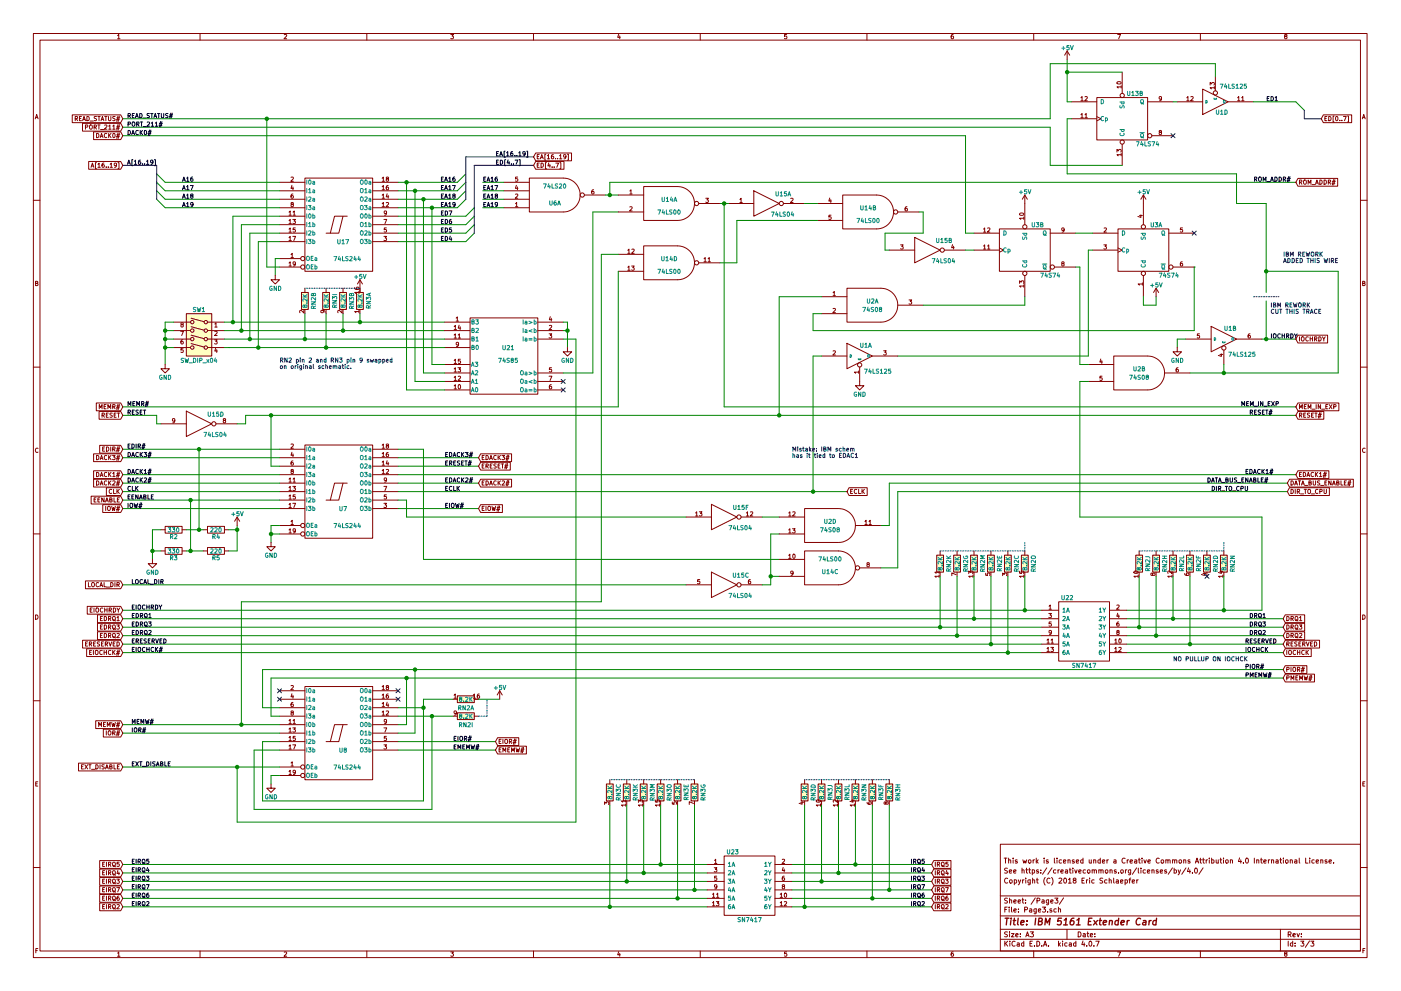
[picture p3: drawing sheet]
<svg xmlns="http://www.w3.org/2000/svg" width="420mm" height="297mm" viewBox="0 0 420 297" stroke-linecap="round" stroke-linejoin="round" font-family="sans-serif">
<g fill="none" stroke="#840000" stroke-width=".3">
<path d="M10 10h400v277h-400zM12 12h396v273.1h-396zM35.3 10.7l.3-.4v1.3M35.3 11.6h.7M60 10v2M85.2 10.4l.5-.1 .3 .4-.8 .9h.8M110 10v2M135.2 10.3h.8l-.4 .5 .4 .3-.1 .4h-.7M160 10v2M185.5 10.2l-.3 1h.8M185.9 10.8v.8M210 10v2"/>
<path d="M235.9 10.3h-.6v.6h.6l.1 .5-.3 .2-.4-.1M260 10v2M285.9 10.3l-.6 .3-.1 .8 .3 .2 .4-.1v-.6l-.4-.1-.3 .3M310 10v2M320 15.3l-.7 1.2M320 15.3v2.5M320 15.3l.8 1.2M335.2 10.3h.8l-.5 1.3M360 10v2M385.5 10.9l-.3-.3 .3-.3 .4 .1v.4a.5 .5 0 0 0-.5 .2 .5 .5 0 0 0 0 .5l.3 .1 .3-.2-.3-.5M10.6 35.6l.4-1.3 .4 1.3M10.7 35.2h.6"/>
<path d="M21.7 34.4h14.5l.6 1.2-.6 1.2h-14.5zM22.6 35.6l.6-.1v-.5l-.6-.1v1.3M22.9 35.6l.4 .6M23.8 35.5h.5M24.4 34.9h-.6v1.3h.6M24.7 37h11.5l.6 1.1-.6 1.2h-11.5zM24.8 36.2l.4-1.3 .4 1.3M24.9 35.8h.6M25.6 38.1l.6-.1 .1-.4-.7-.1v1.2M26.1 34.9a.64 .64 0 0 1 .7 .6 .64 .64 0 0 1-.7 .7zM27 37.5h.5l.2 .4-.3 .8-.5-.2zM27 36.3h1"/>
<path d="M28.1 39.5h8.1l.6 1.2-.6 1.1h-8.1zM28.2 38.1l.6-.1 .1-.4-.7-.1v1.2M28.5 38.1l.4 .6M29 35h-.7v.4a.54 .54 0 0 1 .6 .7h-.7M29 40a.64 .64 0 0 1 .7 .6 .64 .64 0 0 1-.7 .7zM29.3 37.5h.7M29.3 34.9h.7M29.7 37.5v1.2M29.7 34.9v1.3M30.1 38.8h1M30.3 36.2l.4-1.3 .4 1.3M30.4 35.8h.6"/>
<path d="M31.4 37.6l.5-.1 .2 .3-.8 .9h.8M31.4 34.9h.7M31.7 34.9v1.3M32.5 34.9v1l.3 .3 .4-.3v-1M32.6 37.8l.3-.3v1.2M32.6 38.7h.7M32.6 40v1.3M33.3 40l-.7 .7M33.8 37.8l.4-.3v1.2M33.8 38.7h.7M34.5 35h-.6v.4a.54 .54 0 0 1 .6 .7h-.7M34.9 35.9h.9"/>
<path d="M34.9 38.4h.9M35 35.3h.9M35 37.9h.9M35.4 34.8l-.4 1.6M35.4 37.3l-.4 1.6M35.4 39.9l-.4 1.6M35.8 34.8l-.4 1.6M35.8 37.3l-.4 1.6M35.8 39.9l-.4 1.6M321.3 30.5h7.6M321.3 35.6h7.6M324.2 34.4l.3-.4v1.3"/>
<path d="M324.2 29.3l.3-.4v1.3M324.2 35.3h.7M324.2 30.2h.7M325.4 34.4l.3-.4v1.3M325.4 29l.5-.1 .2 .4-.8 .9h.8M325.4 35.3h.7M328.9 29.2h15.3v12.7h-15.3zM328.9 35l1.3 .6-1.3 .6M335 24.6a.76 .76 0 0 1 1.2 .3 .66 .66 0 0 1-.7 .3 .66 .66 0 0 1-.5-.6zM336.2 26h-1.2l.3 .4M336.2 25.7v.7M336.5 21.6v6.4"/>
<path d="M344.2 30.5h7.6M347.9 39.6l-.3-.2 .3-.3 .4 .1v.3a.52 .52 0 0 0-.6 .2 .52 .52 0 0 0 0 .5h.6l-.2-.6M348.3 29.5l-.2 .2h-.4v-.7l.4-.1 .2 .3v.7l-.6 .3M353.1 30.5h7.6M355.9 29.3l.4-.4v1.3M355.9 30.2h.7M357.1 29l.5-.1 .2 .4-.8 .9h.8M360.7 26.7l7.6 3.8-7.6 3.8zM362.9 25.5v-.8l.5 .5 .1-.4h.6v.7M364.2 26.3h-1.3l.4 .4M364.2 25.9v.8M364.5 22.9v4.3"/>
<path d="M368.3 30.5h7.6M371.1 29.3l.4-.4v1.3M371.1 30.2h.8M372.4 29.3l.3-.4v1.3M372.4 30.2h.7M396.9 34.4h8.5v2.4h-8.5l-.7-1.2zM397.3 35.5h.5M397.9 34.9h-.6v1.3h.6M398.5 34.9a.64 .64 0 0 1 .7 .6 .64 .64 0 0 1-.7 .7zM400.1 34.8h-.3v1.8h.3M400.6 35l.2-.1a.61 .61 0 0 1 .5 .7 .61 .61 0 0 1-.6 .5zM401.8 36.1v.1"/>
<path d="M402.4 36.1v.1M402.9 34.9h.8l-.5 1.3M404.1 34.8h.3v1.8h-.3M408.6 35.6l.4-1.3 .4 1.3M408.7 35.2h.6M26.6 48.4h9.6l.6 1.2-.6 1.1h-9.6zM27.3 50.2l.4-1.3 .4 1.3M27.4 49.8h.6M28.9 48.8h-.3v1.8h.3M29.4 49.2l.3-.3v1.3M29.4 50.2h.7M30 41.3l.5-1.3 .4 1.3"/>
<path d="M30.2 40.9h.6M31.2 48.9l-.6 .3v.7l.2 .3 .4-.2v-.6h-.4l-.2 .2M31.9 50v.2M32 40.1a.56 .56 0 0 0-.7 .5 .56 .56 0 0 0 .7 .5M32.5 50v.2M32.8 40.5l.5 .8M33 49.2l.4-.3v1.3M33 50.2h.7M33.9 40.1l.2-.1a.61 .61 0 0 1 .4 .6 .61 .61 0 0 1-.5 .6zM34.9 41h.9M35 49.4l-.3 .3-.4-.1v-.6l.4-.1 .3 .2-.1 .7-.6 .4M35 40.4h.9"/>
<path d="M35.4 48.8h.3v1.8h-.3M83.8 54.6h7.6M83.8 57.2h7.6M83.8 59.7h7.6M87.3 53.2l.5-.1 .2 .3-.8 .9h.8M87.6 55.5l-.3 1h.7M87.9 58.2l-.6 .3v.7l.2 .2 .4-.1v-.6l-.4-.1-.2 .3M87.9 56v.9M91.4 53.4h20.4v27.9h-20.4zM111.8 54.6h7.6M111.8 57.2h7.6M111.8 59.7h7.6"/>
<path d="M114.6 58.5l.4-.3v1.2M114.6 56l.4-.4v1.3M114.6 53.4l.4-.3v1.2M114.6 59.4h.7M114.6 56.9h.7M114.6 54.3h.7M116.1 53.6l-.3-.2 .3-.3 .4 .1v.3a.52 .52 0 0 0-.6 .1 .52 .52 0 0 0 0 .6h.6l-.2-.6M116.1 58.1l-.3 .9h.8M116.4 55.6l-.5 .3-.1 .7 .3 .3 .4-.1-.1-.7h-.3l-.3 .2M116.4 58.6v.8M151.1 54.6h7.6M151.1 57.2h7.6"/>
<path d="M151.1 59.7h7.6M154.6 58.3l.5-.1 .2 .3-.8 .9h.8M154.9 55.5l-.3 1h.7M155.2 56v.9M155.2 53.1h-.6v.6h.6v.5h-.6M160.7 48.4h8.4v2.3h-8.4l-.7-1.1zM160.7 45.9h10.7v2.3h-10.7l-.7-1.2zM161.1 49.5h.4M161.1 46.9h.4M161.7 48.9h-.6v1.3h.6M161.7 46.3h-.6v1.3h.6M162.1 47.6l.4-1.3 .4 1.3"/>
<path d="M162.2 47.2h.6M162.3 48.9a.64 .64 0 0 1 .7 .6 .64 .64 0 0 1-.7 .7zM163.7 46.2h-.3v1.8h.3M163.9 48.8h-.3v1.8h.3M164.1 46.7l.4-.4v1.3M164.1 47.6h.7M164.6 48.8l-.3 .9h.8M164.9 49.3v.9M165.6 50v.2M165.9 46.3l-.5 .3v.8l.2 .2 .4-.1-.1-.6-.3-.1-.2 .3M166.2 50v.2M166.6 47.5v.1"/>
<path d="M166.7 48.9h.8l-.5 1.3M167.2 47.5v.1M167.8 46.7l.3-.4v1.3M167.8 47.6h.7M167.9 48.8h.3v1.8h-.3M168.9 53.4h-10.2v10.1h10.2M169 53.4a5.1 5.1 0 0 1 5 5.1 5.1 5.1 0 0 1-5 5M169.7 46.9l-.2 .2h-.4v-.7l.4-.1 .2 .3v.7l-.6 .3M170.2 46.2h.3v1.8h-.3M175.3 58.5h6.3M178 56.9l-.5 .3-.1 .7 .3 .3 .4-.2-.1-.6h-.3l-.3 .2M185.4 58.5h7.6"/>
<path d="M188.9 57.2l.3-.3v1.3M188.9 58.2h.7M193 55.9h10.2a5.1 5.1 0 0 1 5.1 5.1 5.1 5.1 0 0 1-5.1 5.1h-10.2zM211.7 59.4h.7l-.4 .5 .4 .1v.6h-.7M221.9 59.8l.3-.4v1.3M226.1 57.2l7.6 3.8-7.6 3.8zM237.1 59.5l.5-.1 .2 .4-.7 .9h.7M248.8 59.3l-.2 1h.7M249.1 59.8v.9M252.7 58.5h10.2a5.1 5.1 0 0 1 5.1 5 5.1 5.1 0 0 1-5.1 5.1h-10.2zM307.3 58.5v8.8M307.3 58.5l-.7 1.2"/>
<path d="M307.3 58.5l.8 1.2M335 45.6v-.8l.5 .4 .1-.4h.5v.8M336.2 46.4h-1.2l.3 .3M336.2 46v.7M336.5 43.2v6.4M342.9 58.5v8.8M342.9 58.5l-.8 1.2M342.9 58.5l.8 1.2M345.4 40.7h6.4M389.3 53.5h11.9v2.3h-11.9l-.7-1.2zM389.7 54.6l.6-.1 .1-.4-.7-.1v1.2M390 54.6l.4 .6"/>
<path d="M391 54.1l.2-.1 .5 .1 .1 .7-.3 .4-.5-.2zM392.3 55.2v-1.2l.4 .8 .4-.8v1.2M393.4 55.3h1M394.5 55.2l.4-1.2 .5 1.2M394.7 54.8h.5M395.8 54a.64 .64 0 0 1 .7 .6 .64 .64 0 0 1-.7 .6zM397.1 54a.64 .64 0 0 1 .7 .6 .64 .64 0 0 1-.7 .6zM398.3 54.6l.7-.1v-.4l-.7-.1v1.2M398.7 54.6l.4 .6M399.4 54.9h.9M399.6 54.4h.9M399.9 53.8l-.3 1.7"/>
<path d="M400.3 53.8l-.3 1.7M10 60h2M83.8 77.5h6.4M83.8 72.4h7.6M83.8 69.9h7.6M83.8 67.3h7.6M83.8 62.3h7.6M83.8 64.8h7.6M86.7 63.6l.3-.4v1.3M86.7 66.1l.3-.3v1.2M86.7 68.7l.3-.4v1.3M86.7 71.2l.3-.3v1.2"/>
<path d="M86.7 78.8l.3-.3v1.2M86.7 64.5h.7M86.7 67h.7M86.7 69.6h.7M86.7 72.1h.7M86.7 79.7h.7M87.3 76.3l.3-.4v1.3M87.3 77.2h.7M87.5 61.2l-.2-.2 .2-.3 .4 .1v.3a.52 .52 0 0 0-.5 .2 .52 .52 0 0 0-.1 .5h.6l-.1-.6M87.8 65.8h.8l-.4 .5 .3 .1v.5h-.7M87.8 70.9h.8l-.5 1.2M87.9 63.6l.3-.4v1.3"/>
<path d="M87.9 64.5h.7M88.5 68.3h-.6v.6h.6v.6h-.6M88.6 79l-.2 .3-.4-.1-.1-.6 .5-.1 .2 .2-.1 .7-.5 .3M102.9 64.8l-1.3 5.1h-2.5M104.1 64.8h-3.8l-1.2 5.1h-1.3M111.8 72.4h7.6M111.8 69.9h7.6M111.8 67.3h7.6M111.8 62.3h7.6M111.8 64.8h7.6M114.6 61l.4-.3v1.3M114.6 62h.7"/>
<path d="M115.1 70.9h.8l-.4 .4 .4 .1v.6h-.8M115.1 65.8h.9l-.6 1.2M115.8 60.8l.5-.1 .2 .3-.8 1h.8M115.9 68.3h-.6l-.1 .6h.7v.6h-.7M115.9 63.8l-.2 .2-.4-.1v-.6l.4-.1 .2 .3v.7l-.6 .3M151.1 62.3h7.6M154.6 61l.3-.3v1.3M154.6 62h.7M185.4 63.5h7.6M185.4 76.2h7.6M188.3 75l.3-.3v1.2M188.3 75.9h.7"/>
<path d="M188.9 62.1l.5-.1 .2 .3-.8 .9h.8M189.4 79.7h.8l-.4 .5 .3 .1v.6h-.7M189.5 74.8l.5-.1 .2 .3-.8 .9h.8M193 73.7h10.2a5.1 5.1 0 0 1 5.1 5.1 5.1 5.1 0 0 1-5.1 5.1h-10.2zM209.5 61h6.4M209.5 78.8h6.4M211.1 77.6l.4-.4v1.3M211.1 78.5h.7M212.3 77.6l.4-.4v1.3M212.3 78.5h.8M218.4 61h7.7M221.9 60.7h.7"/>
<path d="M234.9 61h6.4M245.1 61h7.6M245.1 66.1h7.6M249.2 64.5h-.6v.6h.6v.5h-.6M266.7 75h7.6M269.2 63.5h6.4M270.1 73.4h.8l-.5 .5 .4 .1v.5h-.7M272 62l-.5 .3-.1 .7 .3 .2 .4-.1-.1-.6-.3-.1-.3 .3M274.3 71.2l7.6 3.8-7.6 3.8zM283.2 75h6.4M285.7 73.3l-.3 .9h.8M286 73.8v.9"/>
<path d="M292.1 69.9h7.6M292.1 75h7.6M294.9 73.7l.4-.3v1.3M294.9 68.7l.4-.4v1.3M294.9 69.6h.8M294.9 74.7h.8M296.2 73.7l.3-.3v1.3M296.2 68.4l.4-.1 .3 .4-.8 .9h.8M296.2 74.7h.7M299.7 68.6h15.3v12.7h-15.3zM299.7 74.3l1.3 .7-1.3 .6M305.8 64a.76 .76 0 0 1 1.2 .3 .66 .66 0 0 1-.7 .3 .66 .66 0 0 1-.5-.6z"/>
<path d="M307 65.4h-1.2l.3 .4M307 65.1v.7M315 69.9h7.6M318.6 79l-.2-.2 .2-.3 .5 .1v.3a.52 .52 0 0 0-.6 .1 .52 .52 0 0 0 0 .6h.6l-.2-.6M319.1 68.8l-.2 .3-.4-.1v-.6l.4-.1 .2 .2v.8l-.6 .3M327.7 69.9h7.6M327.7 75h7.6M331 73.4h.8l-.4 .5 .4 .1v.5h-.8M331.1 68.4l.5-.1 .2 .4-.8 .9h.8M335.3 68.6h15.2v12.7h-15.2zM335.3 74.3l1.2 .7-1.2 .6M341.7 64.6h.9"/>
<path d="M342.2 64.4v.8l-1-.3M350.5 69.9h7.6M354.6 78.5l-.6 .3v.7l.2 .2 .4-.1v-.6h-.4l-.2 .2M354.6 68.3h-.6v.6h.6v.6h-.6M408 60h2M10.7 84.9l.5-.1 .1-.4-.6-.1v1.3h.5l.2-.4-.3-.3M52.1 96.6h5M52.1 99.1h5M54.2 99.3h.8l-.5 1.3M54.5 97.3l-.2-.2 .2-.3 .4 .1v.3a.52 .52 0 0 0-.5 .1 .52 .52 0 0 0-.1 .6h.6l-.2-.6M55.9 94h7.6v12.7h-7.6zM57.3 97.9l3.9 1.1"/>
<path d="M57.3 95.4l3.9 1M62.2 96.6h5.1M62.2 99.1h5.1M64.4 97.1l.4-.3v1.2M64.4 99.4l.5-.1 .2 .4-.8 .9h.8M64.4 98h.7M82.5 82.6v1.3h1.3l-1.3 1.2-1.2-1.2h1.2M83.8 80h6.4M90.4 87.7h2.1v5h-2.1zM91.1 93v.8l-.9-.8-.3 .3 .1 .4M91.4 86.4v1.3M91.4 92.7v1.3"/>
<path d="M96.7 93l.3 .3-.1 .3-.6 .1-.1-.4 .2-.3 .8 .1 .3 .5M96.8 87.7h2v5h-2zM97.8 86.4v1.3M97.8 92.7v1.3M101.9 87.7h2v5h-2zM102.6 93v.8l-.9-.8-.4 .3 .1 .4M102.9 86.4v1.3M102.9 92.7v1.3M106.4 86.2l.3 .5 .7 .1 .2-.3-.1-.4-.6 .1v.3l.2 .3M106.9 87.7h2.1v5h-2.1zM107.6 93.4h-1.2l.3 .3M107.6 87.6h-1.2l.3 .4"/>
<path d="M107.6 87.3v.7M107.6 93v.7M107.9 83.9v3.8M107.9 92.7v1.3M107.9 83.9l-.7 1.2M107.9 83.9l.8 1.2M133.3 96.6h7.7M133.3 99.1h7.7M136.2 97.9l.4-.4v1.3M136.2 98.8h.7M136.8 95.3l.4-.3v1.3M136.8 96.3h.7"/>
<path d="M137.7 97.4l-.3 1h.8M138 97.9v.9M141 95.3h20.3v22.8h-20.3zM161.3 96.6h7.6M161.3 99.1h7.6M164.7 97.6l.5-.1 .3 .4-.8 .9h.8M165 94.9l-.3 .9h.8M165.3 95.4v.9M185.4 81.3h7.6M188.3 80.1l.3-.4v1.3M188.3 81h.7M246.4 88.9h7.6"/>
<path d="M246.4 94h7.6M249.8 87.7l.4-.3v1.2M249.8 92.5l.5-.1 .2 .4-.7 .9h.7M249.8 88.6h.7M264.2 86.4h-10.2v10.2h10.2M264.2 86.4a5.1 5.1 0 0 1 5 5.1 5.1 5.1 0 0 1-5 5.1M269.2 91.5h7.7M272.6 89.9h.8l-.4 .5 .4 .1v.5h-.8M305.8 84.9v-.7l.4 .4 .1-.4h.6v.7M307 85.7h-1.2l.3 .4M307 85.4v.7M307.3 82.6v6.3"/>
<path d="M316.2 80h6.4M342.6 85.1h-1.3l.4 .4M342.6 84.8v.7M342.9 82.6v6.3M346.7 86.4l-.8 1.3M346.7 86.4v2.5M346.7 86.4l.8 1.3M351.8 80h6.3M363.2 97.8l7.6 3.8-7.6 3.8zM408.7 84.9l.5-.1 .1-.4-.6-.1v1.3h.5l.2-.4-.3-.3M10 110h2M49.5 109.3v1.2h1.3l-1.3 1.3-1.2-1.3h1.2"/>
<path d="M52.1 101.6h5M52.1 104.2h5M54.8 101.8l-.5 .3v.8l.2 .2 .4-.1-.1-.6-.3-.1-.2 .3M54.9 104.4h-.6v.6h.6v.5h-.6M57.3 103l3.9 1M57.3 100.5l3.9 1M62.2 101.6h5.1M62.2 104.2h5.1M64.3 101.8h.8l-.4 .5 .4 .1v.6h-.8M64.7 104.3l-.3 .9h.8M65 104.8v.8M133.3 101.6h7.7"/>
<path d="M133.3 104.2h7.7M133.3 111.8h7.7M133.3 116.9h7.7M133.3 114.3h7.7M133.3 109.3h7.7M136.2 115.7l.4-.4v1.3M136.2 100.4l.4-.3v1.2M136.2 113.1l.4-.3v1.2M136.2 110.6l.4-.4v1.3M136.2 108l.4-.3v1.3M136.2 116.6h.7M136.2 101.3h.7"/>
<path d="M136.2 114h.7M136.2 111.5h.7M136.2 109h.7M137.3 110.2h.8l-.4 .5 .4 .1v.6h-.8M137.4 100.4l.4-.3v1.2M137.4 112.9l.5-.1 .2 .3-.8 .9h.8M137.4 101.3h.7M137.5 103.1l-.2 .3-.4-.1v-.6l.4-.1 .2 .2v.8l-.6 .3M137.5 115.4l.2-.1a.61 .61 0 0 1 .5 .6 .61 .61 0 0 1-.6 .6zM138.1 107.7h-.6l-.1 .6h.7v.5h-.7M161.3 101.6h7.6M161.3 111.8h7.6"/>
<path d="M161.3 116.9h7.6M161.3 114.3h7.6M164.7 100.1h.8l-.5 .4 .4 .1v.6h-.7M164.7 112.8h.8l-.5 1.2M165.3 115.3l-.5 .3-.1 .7 .3 .3 .4-.2-.1-.6h-.3l-.3 .2M165.4 110.2h-.6l-.1 .6h.7v.6h-.7M170.2 104.2v1.2h1.2l-1.2 1.3-1.3-1.3h1.3M246.4 106.7h7.6M249.8 105.2l.5-.1 .2 .4-.7 .9h.7M254 102.9l7.6 3.8-7.6 3.8zM257.5 111.5h-1.3l.4 .4M257.5 111.2v.7"/>
<path d="M257.8 110v5.6h1.3l-1.3 1.3-1.3-1.3h1.3M261.6 106.7h7.6M265 105.1h.8l-.4 .5 .3 .1v.6h-.7M326.4 114.3h7.6M326.4 109.3h7.6M330.1 107.6l-.3 .9h.8M330.4 108.1v.9M330.5 112.8h-.6l-.1 .5h.7v.6h-.7M344.2 106.7h-10.2v10.2h10.2M344.2 106.7a5.1 5.1 0 0 1 5.1 5.1 5.1 5.1 0 0 1-5.1 5.1M349.2 111.8h7.7M353.1 104.2v1.2h1.2l-1.2 1.3-1.3-1.3h1.3"/>
<path d="M353.3 110.2l-.5 .3-.1 .7 .2 .3 .5-.1-.1-.6-.4-.1-.2 .2M355.6 101.6h7.6M359.7 100.1h-.6v.5h.6v.6h-.6M365.9 106.2h.8M366.3 106.1v.7l-.9-.3M367 104.9v4.4M370.8 101.6h7.7M374.9 100.1l-.6 .3v.7l.2 .2 .5-.1-.1-.6-.4-.1-.2 .3M389.3 100.5h8.8v2.3h-8.8l-.7-1.2zM389.7 101v1.2M390.3 101.1l.3-.1 .4 .1 .1 .7-.3 .4-.5-.2zM392.4 101.1a.56 .56 0 0 0-.8 .5 .56 .56 0 0 0 .8 .5"/>
<path d="M392.9 101v1.2M392.9 101.5h.7M393.6 101v1.2M394.2 101.6l.6-.1 .1-.4-.7-.1v1.2M394.5 101.6l.4 .6M395.5 101a.64 .64 0 0 1 .7 .6 .64 .64 0 0 1-.7 .6zM396.6 101l.4 .6 .4-.6M397 101.6v.6M408 110h2M11.4 134.4a.58 .58 0 0 0-.8 .6 .58 .58 0 0 0 .8 .5M28.1 136h8.1l.6 1.2-.6 1.2h-8.1zM28.9 120.8h7.3l.6 1.2-.6 1.1h-7.3z"/>
<path d="M29 136.5a.64 .64 0 0 1 .7 .6 .64 .64 0 0 1-.7 .7zM29.7 123.3h6.5l.6 1.2-.6 1.2h-6.5zM29.8 122.5v-1.2l.4 .9 .4-.9v1.2M29.9 133.5h6.3l.6 1.2-.6 1.1h-6.3zM30 137.8l.5-1.3 .4 1.3M30.2 137.4h.6M30.6 124.5l.6-.1 .1-.5-.7-.1v1.3M30.8 134.6h.4M30.9 124.5l.4 .6M31.2 121.9h.4M31.4 134h-.6v1.2h.6M31.8 121.3h-.6v1.2h.6"/>
<path d="M31.9 124.4h.4M31.9 134a.64 .64 0 0 1 .7 .6 .64 .64 0 0 1-.7 .6zM32 136.6a.56 .56 0 0 0-.7 .5 .56 .56 0 0 0 .7 .6M32.4 122.5v-1.2l.4 .9 .4-.9v1.2M32.5 123.8h-.6v1.3h.6M32.6 136.5v1.3M32.8 137l.5 .8M33.2 134v1.2M33.3 136.5l-.7 .7M33.7 123.9h-.6l-.1 .4a.54 .54 0 0 1 .6 .7h-.6M33.7 136.5h.8l-.4 .5 .4 .1v.6h-.8M33.8 121.9h.6l.1-.5-.7-.1v1.2"/>
<path d="M33.8 134.6h.6l.1-.5-.7-.1v1.2M34.1 121.9l.4 .6M34.1 134.6l.4 .6M34.2 124.4h.5M34.8 123.8h-.6v1.3h.6M34.9 122.2h.9M34.9 134.9h.9M34.9 137.5h.9M35 121.7h.9M35 136.9h.9M35 134.4h.9M35.2 123.8h.7"/>
<path d="M35.4 121.1l-.4 1.7M35.4 133.8l-.4 1.7M35.4 136.4l-.4 1.6M35.6 123.8v1.3M35.8 121.1l-.4 1.7M35.8 133.8l-.4 1.7M35.8 136.4l-.4 1.6M48.3 127h7.6M52.4 126l-.2 .2h-.4v-.6l.4-.1 .2 .2v.7l-.6 .3M55.9 123.2l7.6 3.8-7.6 3.8zM64.8 127h6.3M67.2 126l-.2-.2 .2-.3 .4 .1v.3a.52 .52 0 0 0-.5 .1 .52 .52 0 0 0-.1 .6h.6l-.2-.6"/>
<path d="M83.8 134.7h7.6M83.8 137.2h7.6M83.8 139.7h7.6M87.3 133.2l.5-.1 .2 .3-.8 1h.8M87.6 135.5l-.3 1h.7M87.9 138.2l-.6 .3v.7l.2 .2 .4-.1v-.6l-.4-.1-.2 .3M87.9 136v.9M91.4 133.4h20.4v27.9h-20.4zM111.8 134.7h7.6M111.8 137.2h7.6M111.8 139.7h7.6M114.6 138.5l.4-.3v1.2"/>
<path d="M114.6 136l.4-.4v1.3M114.6 133.4l.4-.3v1.3M114.6 139.4h.7M114.6 136.9h.7M114.6 134.4h.7M116.1 133.6l-.3-.2 .3-.3 .4 .1v.3a.52 .52 0 0 0-.6 .2 .52 .52 0 0 0 0 .5h.6l-.2-.6M116.1 138.1l-.3 .9h.8M116.4 135.6l-.5 .3-.1 .7 .3 .3 .4-.1-.1-.6-.3-.1-.3 .2M116.4 138.6v.8M144.1 138.6h8.9v2.3h-8.9l-.6-1.2zM144.1 136h9.3v2.4h-9.3l-.6-1.2zM144.6 139.6h.4"/>
<path d="M144.6 137.1h.4M145.2 139.1h-.6v1.2h.6M145.2 136.5h-.6v1.3h.6M145.7 139.7l.7-.1v-.4l-.7-.1v1.2M145.7 136.5a.64 .64 0 0 1 .8 .6 .64 .64 0 0 1-.8 .7zM146 139.7l.5 .6M146.8 137.8l.4-1.3 .5 1.3M147 137.4h.5M147 139.6h.4M147.6 139.1h-.6v1.2h.6M148.8 139.1h-.6v.4a.54 .54 0 0 1 .6 .7h-.7M148.8 136.6a.56 .56 0 0 0-.8 .5 .56 .56 0 0 0 .8 .6"/>
<path d="M149.4 139.6h.4M149.4 136.5v1.3M149.6 137l.5 .8M150 139.1h-.6v1.2h.6M150.1 136.5l-.7 .7M150.3 139.1h.8M150.5 136.5h.8l-.4 .5 .4 .1v.6h-.8M150.7 139.1v1.2M151.4 139.5h.9M151.7 137.5h.9M151.8 138.9l-.4 1.6M151.8 136.9h.9"/>
<path d="M152.2 136.4l-.4 1.6M152.2 138.9l-.4 1.6M152.6 136.4l-.4 1.6M389.3 123.3h7.7v2.4h-7.7l-.7-1.2zM389.3 120.8h12.2v2.3h-12.2l-.7-1.1zM389.7 124.5l.6-.1 .1-.5-.7-.1v1.3M389.7 122.5v-1.2l.4 .9 .5-.9v1.2M390 124.5l.4 .6M391 124.4h.4M391.2 121.9h.4M391.6 123.8h-.6v1.3h.6M391.8 121.3h-.6v1.2h.6"/>
<path d="M392.3 122.5v-1.2l.4 .9 .4-.9v1.2M392.8 123.9h-.6l-.1 .4a.54 .54 0 0 1 .6 .7h-.6M393.3 124.4h.5M393.4 122.6h1M394 123.8h-.7v1.3h.7M394.3 123.8h.7M394.7 123.8v1.3M394.7 121.3v1.2M395.3 124.8h.9M395.4 124.2h.9M395.8 123.7l-.4 1.6M396 121.3v1.2l-.7-1.2v1.2"/>
<path d="M396.2 123.7l-.4 1.6M396.3 122.6h1M397.6 121.9h.4M398.2 121.3h-.6v1.2h.6M398.6 121.3l.9 1.2M399.5 121.3l-.9 1.2M400 121.9h.6v-.5l-.6-.1v1.2M409.4 134.4a.58 .58 0 0 0-.8 .6 .58 .58 0 0 0 .8 .5M27.3 148.7h8.9l.6 1.2-.6 1.2h-8.9zM28.1 141.1h8.1l.6 1.2-.6 1.1h-8.1zM28.1 143.6h8.1l.6 1.2-.6 1.2h-8.1zM28.2 149.8h.5"/>
<path d="M28.8 149.2h-.6v1.3h.6M29 141.6a.64 .64 0 0 1 .7 .6 .64 .64 0 0 1-.7 .7zM29 144.1a.64 .64 0 0 1 .7 .7 .64 .64 0 0 1-.7 .6zM29.4 149.8h.4M30 149.2h-.6v1.3h.6M30 142.9l.5-1.3 .4 1.3M30 145.4l.5-1.3 .4 1.3M30.2 142.5h.6M30.2 145h.6M30.8 151.3h5.4l.6 1.1-.6 1.2h-5.4zM31.2 149.2v1.3l-.7-1.3v1.3M31.6 150.5l.5-1.3 .4 1.3"/>
<path d="M31.7 151.8v1.2M31.8 150.1h.6M31.9 146.2h4.3l.6 1.2-.6 1.1h-4.3zM32 141.7a.56 .56 0 0 0-.7 .5 .56 .56 0 0 0 .7 .5M32 144.2a.56 .56 0 0 0-.7 .6 .56 .56 0 0 0 .7 .5M32.3 151.9l.2-.1 .5 .1 .1 .7-.3 .4-.5-.2zM32.6 141.6v1.3M32.6 144.1v1.3M32.8 142.1l.5 .8M32.8 144.7l.5 .7M32.9 149.8l.6-.1v-.4l-.6-.1v1.3h.5l.2-.5-.2-.2M33.3 141.6l-.7 .7"/>
<path d="M33.3 144.1l-.7 .7M33.5 146.8a.56 .56 0 0 0-.8 .5 .56 .56 0 0 0 .8 .5M33.5 151.8l.3 1.2 .3-.9 .2 .9 .3-1.2M33.8 141.9l.4-.3v1.3M33.8 144.2l.5-.1 .2 .4-.8 .9h.8M33.8 142.9h.7M34.1 146.7v1.2h.6M34.2 149.2v1.3h.6M34.9 142.6h.9M34.9 145.1h.9M34.9 152.7h.9M35 142h.9"/>
<path d="M35 152.2h.9M35 144.5h.9M35.1 146.7v1.2M35.2 149.8h.4M35.3 147.2l.5 .7M35.4 141.5l-.4 1.6M35.4 144l-.4 1.6M35.4 151.6l-.4 1.6M35.8 141.5l-.4 1.6M35.8 144l-.4 1.6M35.8 146.7l-.7 .7M35.8 151.6l-.4 1.6"/>
<path d="M35.8 149.2h-.6v1.3h.6M48.3 158.8h1.2M49.5 157.8h5.1v2h-5.1zM54.6 158.8h1.3M61 158.8h1.2M62.2 157.8h5.1v2h-5.1zM67.3 158.8h1.3M71.1 155l-.7 1.2M71.1 155v2.5M71.1 155l.8 1.2M83.8 157.5h6.4M83.8 152.4h7.6"/>
<path d="M83.8 149.9h7.6M83.8 147.4h7.6M83.8 142.3h7.6M83.8 144.8h7.6M86.7 143.6l.3-.4v1.3M86.7 146.1l.3-.3v1.3M86.7 148.7l.3-.4v1.3M86.7 151.2l.3-.3v1.2M86.7 158.8l.3-.3v1.3M86.7 144.5h.7M86.7 147.1h.7M86.7 149.6h.7"/>
<path d="M86.7 152.1h.7M86.7 159.8h.7M87.3 156.3l.3-.4v1.3M87.3 157.2h.7M87.5 141.2l-.2-.2 .2-.3 .4 .1v.3a.52 .52 0 0 0-.5 .2 .52 .52 0 0 0-.1 .5h.6l-.1-.6M87.8 145.8h.8l-.4 .5 .3 .1v.5h-.7M87.8 150.9h.8l-.5 1.2M87.9 143.6l.3-.4v1.3M87.9 144.5h.7M88.5 148.3h-.6v.6h.6v.6h-.6M88.6 159l-.2 .3-.4-.1-.1-.6 .5-.1 .2 .2-.1 .7-.5 .4M102.9 144.8l-1.3 5.1h-2.5"/>
<path d="M104.1 144.8h-3.8l-1.2 5.1h-1.3M111.8 152.4h7.6M111.8 149.9h7.6M111.8 147.4h7.6M111.8 142.3h7.6M111.8 144.8h7.6M114.6 141.1l.4-.4v1.3M114.6 142h.7M115.1 150.9h.8l-.4 .4 .4 .1v.6h-.8M115.1 145.8h.9l-.6 1.3M115.8 140.8l.5-.1 .2 .4-.8 .9h.8M115.9 148.3h-.6l-.1 .6h.7v.6h-.7"/>
<path d="M115.9 143.8l-.2 .2h-.4v-.7l.4-.1 .2 .3v.7l-.6 .3M144.1 151.3h6.6v2.3h-6.6l-.6-1.2zM144.1 143.6h9.3v2.4h-9.3l-.6-1.2zM144.6 152.3h.4M144.6 144.7h.4M145.2 151.8h-.6v1.2h.6M145.2 144.1h-.6v1.3h.6M145.7 144.1a.64 .64 0 0 1 .8 .7 .64 .64 0 0 1-.8 .6zM145.7 151.8v1.2M146.4 151.9l.2-.1 .5 .1v.7l-.3 .4-.4-.2zM146.8 145.4l.4-1.3 .5 1.3M147 145h.5"/>
<path d="M147.5 151.8l.4 1.2 .2-.9 .2 .9 .3-1.2M148.8 144.2a.56 .56 0 0 0-.8 .6 .56 .56 0 0 0 .8 .5M148.9 152.7h.9M149.1 152.2h.9M149.4 144.1v1.3M149.4 151.6l-.3 1.6M149.6 144.7l.5 .7M149.8 151.6l-.3 1.6M150.1 144.1l-.7 .7M150.6 144.2l.5-.1 .2 .4-.8 .9h.8M151.3 140h.9M151.7 145.1h.9"/>
<path d="M151.8 144.5h.9M152.2 144l-.4 1.6M152.6 144l-.4 1.6M205.7 155h7.7M208.6 153.8l.3-.4v1.3M208.6 154.7h.7M209.7 153.4h.8l-.4 .5 .4 .1v.5h-.8M213.4 151.2l7.6 3.8-7.6 3.8zM222.2 155h6.4M223.8 153.8l.4-.4v1.3M223.8 154.7h.7M225 153.5l.5-.1 .3 .4-.8 .9h.8"/>
<path d="M233.7 155h7.6M236.5 153.8l.4-.4v1.3M236.5 158.8l.4-.3v1.3M236.5 159.8h.7M236.5 154.7h.7M237.7 158.5h.8l-.5 .5 .4 .1v.5h-.7M237.7 153.5l.5-.1 .3 .4-.8 .9h.8M251.5 152.4h-10.2v10.2h10.2M251.5 152.4a5.1 5.1 0 0 1 5 5.1 5.1 5.1 0 0 1-5 5.1M254.6 146.2h5.5v2.3h-5.5l-.6-1.1zM255.1 147.3h.4M255.7 146.7h-.6v1.2h.6"/>
<path d="M256.5 157.5h7.7M256.9 146.8a.56 .56 0 0 0-.7 .5 .56 .56 0 0 0 .7 .5M257.5 146.7v1.2h.6M258.5 146.7v1.2M258.7 147.2l.5 .7M259.2 146.7l-.7 .7M259.4 156.3l.3-.4v1.3M259.4 157.2h.7M260.6 156.3l.4-.4v1.3M260.6 157.2h.7M386.7 143.6h19.2v2.4h-19.2l-.6-1.2zM386.7 146.2h12v2.3h-12l-.6-1.1z"/>
<path d="M387.2 144.1a.64 .64 0 0 1 .7 .7 .64 .64 0 0 1-.7 .6zM387.2 146.7a.64 .64 0 0 1 .7 .6 .64 .64 0 0 1-.7 .6zM388.3 145.4l.4-1.3 .4 1.3M388.4 145h.6M388.4 146.7v1.2M389.1 147.3h.6v-.5l-.6-.1v1.2M389.3 141.1h9.2v2.3h-9.2l-.7-1.1zM389.4 144.1h.7M389.4 147.3l.4 .6M389.7 144.1v1.3M389.7 142.2h.4M390 148h1"/>
<path d="M390.3 141.6h-.6v1.3h.6M390.3 145.4l.4-1.3 .5 1.3M390.4 145h.6M390.9 141.6a.64 .64 0 0 1 .7 .6 .64 .64 0 0 1-.7 .7zM391.1 146.7h.7M391.3 145.5h1M391.5 146.7v1.2M391.9 142.9l.5-1.3 .4 1.3M392.1 142.5h.6M392.3 146.8l.2-.1 .5 .1v.7l-.3 .4-.4-.2zM392.6 144.7l.6-.1v-.4l-.6-.1v1.3h.4l.3-.4-.3-.3M393.3 148h.9"/>
<path d="M393.8 144.1v1l.3 .3 .4-.3v-1M393.9 141.7a.56 .56 0 0 0-.7 .5 .56 .56 0 0 0 .7 .5M394.5 141.6v1.3M394.7 142.1l.5 .8M395.2 141.6l-.7 .7M395.2 146.8a.56 .56 0 0 0-.7 .5 .56 .56 0 0 0 .7 .5M395.7 141.9l.4-.3v1.3M395.7 142.9h.7M395.8 144.2h-.6l-.1 .4a.54 .54 0 0 1 .7 .7h-.7M395.8 147.3h.6l.1-.5-.7-.1v1.2M396.1 145.5h.9M396.8 142.6h.9"/>
<path d="M396.9 142h.9M397.1 146.7v1l.2 .2 .5-.2v-1M397.3 141.5l-.4 1.6M397.3 144.7h.5M397.7 141.5l-.4 1.6M397.9 144.1h-.6v1.3h.6M399.2 144.1v1.3l-.7-1.3v1.3M399.6 145.4l.4-1.3 .5 1.3M399.7 145h.6M400.9 144.7l.6-.1v-.4l-.6-.1v1.3h.5l.2-.4-.3-.3M402.2 144.1v1.3h.6M403.2 144.7h.4"/>
<path d="M403.8 144.1h-.6v1.3h.6M404.1 145.1h.9M404.3 144.5h.9M404.6 144l-.3 1.6M405 144l-.3 1.6M10 160h2M25.6 174.1h10.6l.6 1.2-.6 1.2h-10.6zM26.5 174.6v1.3h.6M27.5 174.8l.3-.2 .4 .2 .1 .6-.3 .5-.5-.2zM29.6 174.7a.56 .56 0 0 0-.8 .5 .56 .56 0 0 0 .8 .6M29.9 175.9l.5-1.3 .4 1.3M30.1 175.5h.6"/>
<path d="M31.2 174.6v1.3h.6M31.9 176h1M33.2 174.6a.64 .64 0 0 1 .7 .6 .64 .64 0 0 1-.7 .7zM34.5 174.6v1.3M35.1 175.3l.6-.1v-.5l-.6-.1v1.3M35.4 175.3l.4 .6M45.7 167.7v1.2h1.3l-1.3 1.3-1.3-1.3h1.3M48.3 165.1h1.2M49.5 164.1h5.1v2.1h-5.1zM54.6 165.1h1.3M61 165.1h1.2M62.2 164.1h5.1v2.1h-5.1z"/>
<path d="M67.3 165.1h1.3M81.3 162.6v1.3h1.2l-1.2 1.2-1.3-1.2h1.3M83.8 160.1h6.4M205.7 175.3h7.7M209.9 173.7h-.7v.6h.7v.6h-.7M213.4 171.5l7.6 3.8-7.6 3.8zM222.2 175.3h6.4M225 173.7l-.5 .3-.1 .7 .3 .3 .4-.1-.1-.6-.3-.1-.3 .2M233.7 160.1h7.6M233.7 172.8h7.6M233.7 167.7h7.6M236.5 166.5l.4-.4v1.3"/>
<path d="M236.5 167.4h.7M237.8 171.7l-.2 .3-.4-.1v-.6l.4-.1 .2 .2v.7l-.6 .4M237.8 166.2l.2-.1a.61 .61 0 0 1 .5 .6 .61 .61 0 0 1-.6 .6zM241.3 165.1h10.2a5.1 5.1 0 0 1 5 5.1 5.1 5.1 0 0 1-5 5.1h-10.2zM257.8 170.2h6.4M260.2 169.2l-.2-.3 .2-.3 .5 .1v.3a.52 .52 0 0 0-.6 .2 .52 .52 0 0 0-.1 .6h.7l-.2-.6M280.9 166.4h2.1v5.1h-2.1zM281.6 172.7h-1.2l.3 .4M281.6 171.5h-1.2l.3 .4M281.6 171.2v.7M281.6 172.4v.7M281.9 165.1v1.3"/>
<path d="M281.9 171.5v1.3M286 166.4h2v5.1h-2zM286.7 172.2l-1.3-.5v.9M287 165.1v1.3M287 171.5v1.3M290.5 171.9v-.7l.5 .4 .1-.4h.6v.7M291.1 166.4h2v5.1h-2zM291.8 172.7h-1.3l.4 .4M291.8 172.4v.7M292.1 165.1v1.3M292.1 171.5v1.3M295.6 171.8v.6l.6 .1v-.7h.5v.7"/>
<path d="M296.2 166.4h2v5.1h-2zM297.2 165.1v1.3M297.2 171.5v1.3M300.7 172.6v-.8l.5 .4 .1-.4h.5v.8M301.2 166.4h2.1v5.1h-2.1zM302.3 165.1v1.3M302.3 171.5v1.3M305.8 171.2v.6l.5 .1v-.7h.6v.7M306.3 166.4h2.1v5.1h-2.1zM307 172.7h-1.2l.3 .4M307 172.4v.7M307.3 165.1v1.3"/>
<path d="M307.3 171.5v1.3M340.1 171.3a.76 .76 0 0 1 1.2 .3 .66 .66 0 0 1-.7 .3 .66 .66 0 0 1-.5-.6zM340.6 166.4h2v5.1h-2zM341.3 172.7h-1.2l.3 .4M341.3 172.4v.7M341.6 165.1v1.3M341.6 171.5v1.3M345.7 172l.6-.2v.6a.52 .52 0 0 1-.6 0 .52 .52 0 0 1-.2-.6h-.3l-.1 .4 .3 .3 .3-.3M345.7 166.4h2v5.1h-2zM346.7 165.1v1.3M346.7 171.5v1.3M350.8 166.4h2v5.1h-2z"/>
<path d="M351.5 172.7h-1.3l.4 .4M351.5 171.2v.7l-.9-.7-.4 .2 .1 .5M351.5 172.4v.7M351.8 165.1v1.3M351.8 171.5v1.3M355.3 171.9l.3 .5 .7 .1 .3-.3-.2-.4-.6 .1v.3l.2 .3M355.9 166.4h2v5.1h-2zM356.9 165.1v1.3M356.9 171.5v1.3M360.8 171.9h.8M360.9 166.4h2.1v5.1h-2.1zM361.2 171.7v.8l-.9-.3"/>
<path d="M361.9 165.1v1.3M361.9 171.5v1.3M365.9 171.3h.8M366 166.4h2v5.1h-2zM366.3 171.1v.8l-.9-.3M366.7 172.7h-1.2l.3 .4M366.7 172.4v.7M367 165.1v1.3M367 171.5v1.3M408 160h2M10.7 184.3a.65 .65 0 0 1 .7 .7 .65 .65 0 0 1-.7 .6zM24.8 191.9h11.4l.6 1.2-.6 1.1h-11.4z"/>
<path d="M25.7 193h.4M26 194.4h10.2l.6 1.2-.6 1.2h-10.2zM26.2 181.7h10l.6 1.2-.6 1.2h-10zM26.3 192.4h-.6v1.3h.6M26.8 193.1l.6-.1 .1-.5-.7-.1v1.3M26.9 195.5h.4M27.1 182.8h.4M27.1 193.1l.4 .6M27.5 194.9h-.6v1.3h.6M27.7 182.2h-.6v1.3h.6M28 194.9v1.3M28.1 193h.4"/>
<path d="M28.2 182.2v1.3M28.7 192.4h-.6v1.3h.6M28.8 195h.4l.2 .3-.3 .9-.5-.2zM28.9 182.3h.5l.2 .3-.3 .9-.5-.2zM29.2 184.3h7l.6 1.2-.6 1.1h-7zM29.2 189.4h7l.6 1.1-.6 1.2h-7zM29.2 186.8h7l.6 1.2-.6 1.2h-7zM29.9 192.4h-.6l-.1 .5a.54 .54 0 0 1 .6 .6l-.6 .1M30.1 185.4h.5M30.1 190.4h.5M30.1 187.9h.5M30.4 193h.5"/>
<path d="M30.7 195a.56 .56 0 0 0-.8 .6 .56 .56 0 0 0 .8 .5M30.7 184.8h-.6v1.2h.6M30.7 189.9h-.6v1.2h.6M30.7 187.3h-.6v1.3h.6M30.8 182.3a.56 .56 0 0 0-.7 .6 .56 .56 0 0 0 .7 .5M31 192.4h-.6v1.3h.6M31.2 195.5h.7M31.2 194.9v1.3M31.3 184.8a.64 .64 0 0 1 .7 .6 .64 .64 0 0 1-.7 .6zM31.3 189.9a.64 .64 0 0 1 .7 .6 .64 .64 0 0 1-.7 .6zM31.3 187.3a.64 .64 0 0 1 .7 .6 .64 .64 0 0 1-.7 .7zM31.4 182.8h.7"/>
<path d="M31.4 182.2v1.3M31.6 193.1l.6-.1v-.5l-.6-.1v1.3M31.9 193.1l.4 .6M31.9 194.9v1.3M32.1 182.2v1.3M32.5 185.4h.6l.1-.5-.7-.1v1.2M32.5 190.5l.6-.1 .1-.4-.7-.1v1.2M32.5 188l.6-.1 .1-.5-.7-.1v1.3M32.7 192.4l.4 1.3 .4-1.3M32.7 182.9l.6-.1 .1-.5-.7-.1v1.3M32.8 185.4l.4 .6M32.8 190.5l.4 .6"/>
<path d="M32.8 188l.4 .6M33 182.9l.4 .6M33.2 195a.56 .56 0 0 0-.7 .6 .56 .56 0 0 0 .7 .5M33.8 184.9l.2-.1 .5 .1 .1 .7-.3 .4-.5-.2zM33.8 187.5l.2-.2 .5 .2 .1 .6-.3 .5-.5-.2zM33.8 194.9v1.3M33.9 189.9h.5l.2 .4-.3 .8-.5-.2zM33.9 193h.5M34 182.2a.64 .64 0 0 1 .7 .7 .64 .64 0 0 1-.7 .6zM34 185.7l.6 .4M34 190.8l.6 .4M34 188.3l.6 .4"/>
<path d="M34 195.5l.5 .7M34.5 194.9l-.7 .7M34.5 192.4h-.6v1.3h.6M34.9 195.9h.9M35 187.3h.8l-.4 .5 .3 .1v.6h-.7M35 195.3h.9M35.1 182.2l.4 .7 .4-.7M35.1 192.4a.64 .64 0 0 1 .7 .6 .64 .64 0 0 1-.7 .7zM35.1 185.1l.3-.3v1.2M35.1 190l.5-.1 .2 .3-.8 .9h.8M35.1 186h.7M35.4 194.8l-.4 1.6"/>
<path d="M35.5 182.9v.6M35.8 194.8l-.4 1.6M312.4 182.9h5.1M312.4 185.5h5.1M312.4 188h5.1M312.4 190.5h5.1M312.4 193.1h5.1M312.4 195.6h5.1M314 191.9l.4-.4v1.3M314 194.4l.4-.4v1.3M314 195.3h.7M314 192.8h.7"/>
<path d="M314.5 183.9h.8l-.4 .5 .4 .1v.5h-.8M314.6 181.7l.4-.4v1.3M314.6 182.6h.7M315.1 194h.8l-.4 .5 .4 .1v.6h-.8M315.2 191.9l.4-.4v1.3M315.2 192.8h.7M315.3 186.4h-.6l-.1 .6h.7v.6h-.7M315.3 189.5l-.2 .2h-.4v-.6l.4-.1 .2 .2v.7l-.6 .3M317.5 180.4h15.2v17.8h-15.2zM332.7 182.9h5.1M332.7 185.5h5.1M332.7 188h5.1"/>
<path d="M332.7 190.5h5.1M332.7 193.1h5.1M332.7 195.6h5.1M334.3 191.9l.4-.4v1.3M334.3 194.4l.4-.4v1.3M334.3 195.3h.7M334.3 192.8h.7M334.9 181.4l.5-.1 .2 .4-.8 .9h.8M335.2 189.5l-.3-.2 .3-.3 .4 .1v.3a.52 .52 0 0 0-.6 .1 .52 .52 0 0 0 0 .6h.6l-.2-.6M335.2 183.8l-.3 .9h.8M335.5 186.4l-.5 .3-.1 .7 .3 .3 .4-.1-.1-.6-.3-.1-.3 .2M335.5 184.3v.9"/>
<path d="M335.5 194.1l.5-.1 .2 .4-.7 .9h.7M335.6 191.6l.2-.1a.61 .61 0 0 1 .5 .6 .61 .61 0 0 1-.6 .6zM385.4 194.4h7.8v2.4h-7.8l-.6-1.2zM385.4 191.9h10.3v2.3h-10.3l-.6-1.1zM385.4 184.3h5.9v2.3h-5.9l-.6-1.1zM385.4 189.4h5.9v2.3h-5.9l-.6-1.2zM385.4 186.8h5.9v2.4h-5.9l-.6-1.2zM385.4 199.5h6.5v2.4h-6.5l-.6-1.2zM385.9 193.1l.6-.1 .1-.5-.7-.1v1.3M385.9 184.8a.64 .64 0 0 1 .7 .6 .64 .64 0 0 1-.7 .6zM385.9 189.9a.64 .64 0 0 1 .7 .6 .64 .64 0 0 1-.7 .6zM385.9 187.3a.64 .64 0 0 1 .7 .6 .64 .64 0 0 1-.7 .7z"/>
<path d="M385.9 194.9v1.3M386.2 193.1l.4 .6M386.5 195.1l.2-.2 .5 .2 .1 .7-.3 .4-.5-.2zM387.2 185.4h.6v-.5l-.6-.1v1.2M387.2 190.5l.6-.1v-.4l-.6-.1v1.2M387.2 188l.6-.1v-.5l-.6-.1v1.3M387.2 193h.4M387.5 185.4l.4 .6M387.5 190.5l.4 .6M387.5 188l.4 .6M387.8 192.4h-.6v1.3h.6M388.4 184.9l.3-.1 .5 .1v.7l-.3 .4-.5-.2z"/>
<path d="M388.4 190l.3-.1 .5 .1v.7l-.3 .4-.5-.2zM388.4 187.5l.3-.2 .5 .2v.6l-.3 .5-.5-.2zM388.5 195a.56 .56 0 0 0-.7 .6 .56 .56 0 0 0 .7 .5M388.6 185.7l.7 .4M388.6 190.8l.7 .4M388.6 188.3l.7 .4M389 192.4h-.6l-.1 .5a.54 .54 0 0 1 .6 .6l-.6 .1M389.1 195.5h.7M389.1 194.9v1.3M389.5 193h.5M389.6 187.3h.8l-.4 .5 .4 .1v.6h-.8M389.7 185.1l.4-.3v1.2"/>
<path d="M389.7 190l.5-.1 .2 .3-.8 .9h.8M389.7 186h.7M389.8 194.9v1.3M390.1 192.4h-.6v1.3h.6M390.7 193.1l.6-.1v-.5l-.6-.1v1.3M390.7 199.9l-.4 1.6M391 193.1l.4 .6M391.1 199.9l-.4 1.6M391.1 195a.56 .56 0 0 0-.7 .6 .56 .56 0 0 0 .7 .5M391.7 194.9v1.3M391.8 192.4l.4 1.3 .4-1.3M391.9 195.5l.5 .7"/>
<path d="M392.4 194.9l-.7 .7M393 193h.5M393.6 192.4h-.6v1.3h.6M394.2 192.4a.64 .64 0 0 1 .7 .6 .64 .64 0 0 1-.7 .7zM408.7 184.3a.65 .65 0 0 1 .7 .7 .65 .65 0 0 1-.7 .6zM10 210h2M28.7 216h7.5l.6 1.2-.6 1.2h-7.5zM29.6 217.8v-1.3l.4 .9 .4-.9v1.3M31 218.6h5.2l.6 1.1-.6 1.2h-5.2zM31 217.1h.5M31.6 216.5h-.6v1.3h.6M31.9 219.1v1.2"/>
<path d="M32.2 217.8v-1.3l.4 .9 .4-.9v1.3M32.5 219.2l.2-.1 .5 .1 .1 .7-.3 .4-.5-.2zM33.5 216.5l.3 1.3 .3-.9 .2 .9 .3-1.3M33.8 219.7l.6-.1 .1-.4-.7-.1v1.2M34.1 219.7l.4 .6M34.9 217.5h.9M35 216.9h.9M35 219.5h.9M35.4 216.4l-.4 1.6M35.4 218.9l-.4 1.7M35.8 216.4l-.4 1.6M35.8 218.9l-.4 1.7"/>
<path d="M83.8 207h7.6M83.8 209.6h7.6M83.8 212.1h7.6M83.8 219.7h7.6M83.8 214.7h7.6M83.8 217.2h7.6M86.7 216l.3-.4v1.3M86.7 218.5l.3-.3v1.2M86.7 216.9h.7M86.7 219.4h.7M87.3 205.6l.5-.1 .2 .3-.8 .9h.8M87.5 213.6l-.2-.2 .2-.3 .4 .1v.3a.52 .52 0 0 0-.5 .2 .52 .52 0 0 0-.1 .5h.6l-.1-.6"/>
<path d="M87.6 207.9l-.3 1h.7M87.8 218.2h.8l-.4 .5 .3 .1v.5h-.7M87.9 210.6l-.6 .3v.7l.2 .2 .4-.1v-.6l-.4-.1-.2 .3M87.9 208.4v.9M87.9 216l.3-.4v1.3M87.9 216.9h.7M91.4 205.8h20.4v27.9h-20.4zM102.9 217.2l-1.3 5.1h-2.5M104.1 217.2h-3.8l-1.2 5.1h-1.3M111.8 207h7.6M111.8 209.6h7.6M111.8 212.1h7.6"/>
<path d="M111.8 219.7h7.6M111.8 214.7h7.6M111.8 217.2h7.6M114.6 213.4l.4-.3v1.3M114.6 210.9l.4-.3v1.2M114.6 208.4l.4-.4v1.3M114.6 205.8l.4-.3v1.2M114.6 214.4h.7M114.6 211.8h.7M114.6 209.3h.7M114.6 206.7h.7M115.1 218.2h.9l-.6 1.2"/>
<path d="M115.8 213.2l.5-.1 .2 .3-.8 1h.8M115.9 216.2l-.2 .2-.4-.1v-.6l.4-.1 .2 .3v.7l-.6 .3M116.1 206l-.3-.2 .3-.3 .4 .1v.3a.52 .52 0 0 0-.6 .1 .52 .52 0 0 0 0 .6h.6l-.2-.6M116.1 210.5l-.3 .9h.8M116.4 208l-.5 .3-.1 .7 .3 .3 .4-.1-.1-.7h-.3l-.3 .2M116.4 211v.8M135.9 209.6h1.3M135.9 214.7h1.3M136.2 208.4l.3-.4v1.3M136.2 209.3h.7M136.9 213.6l-.2 .3-.4-.1-.1-.6 .5-.1 .2 .2-.1 .8-.5 .3M137.2 213.7h5v2h-5z"/>
<path d="M137.2 208.6h5v2h-5zM141.9 208.4l.4-.4v1.3M141.9 209.3h.7M142.2 209.6h1.3M142.2 214.7h1.3M143.7 208l-.5 .3-.1 .7 .3 .3 .4-.1-.1-.7h-.3l-.3 .2M149.9 207l-.8 1.3M149.9 207v2.6M149.9 207l.7 1.3M385.4 202.1h8.8v2.3h-8.8l-.6-1.2zM385.9 203.2l.6-.1 .1-.4-.7-.1v1.2M385.9 200.7l.6-.1 .1-.5-.7-.1v1.3"/>
<path d="M387.2 203.8v-1.2l.4 .8 .4-.8v1.2M387.2 200v1.3M387.8 200.2l.2-.2 .5 .2 .1 .6-.3 .5-.5-.2zM388.6 203.1h.5M389.1 200.7l.6-.1 .1-.5-.7-.1v1.3M389.2 202.6h-.6v1.2h.6M389.4 200.7l.4 .6M389.8 203.8v-1.2l.4 .8 .4-.8v1.2M390.2 201h.9M390.3 200.4h.9M391.1 202.6l.3 1.2 .2-.9 .3 .9 .3-1.2M392.5 203.5h.9"/>
<path d="M392.6 203h.9M393 202.4l-.4 1.6M393.4 202.4l-.4 1.6M408 210h2M10.7 234.9h.5M11.3 234.3h-.6v1.3h.6M23.5 228.7h12.7l.6 1.2-.6 1.2h-12.7zM24.4 229.8h.5M25 229.2h-.6v1.3h.6M25.5 229.2l.8 1.3M26.3 229.2l-.8 1.3M26.6 229.2h.7"/>
<path d="M27 229.2v1.3M27.5 230.6h.9M28.7 229.2a.64 .64 0 0 1 .7 .7 .64 .64 0 0 1-.7 .6zM30 229.2v1.3M31.3 229.3h-.6l-.1 .4a.54 .54 0 0 1 .6 .7h-.6M31.6 230.5l.5-1.3 .4 1.3M31.8 230.1h.6M32.9 229.8l.6-.1v-.4l-.6-.1v1.3h.5l.2-.4-.2-.3M34.2 229.2v1.3h.6M34.9 220h.9M35.2 229.8h.4M35.8 229.2h-.6v1.3h.6"/>
<path d="M81.3 235v1.3h1.2l-1.2 1.2-1.3-1.2h1.3M83.8 229.9h6.4M83.8 224.8h7.6M83.8 222.3h7.6M83.8 232.4h6.4M86.7 221.1l.3-.4v1.3M86.7 223.6l.3-.3v1.2M86.7 231.2l.3-.3v1.2M86.7 222h.7M86.7 224.5h.7M86.7 232.1h.7M87.3 228.7l.3-.4v1.3"/>
<path d="M87.3 229.6h.7M87.8 223.3h.8l-.5 1.2M88.5 220.7h-.6v.6h.6v.6h-.6M88.6 231.4l-.2 .3-.4-.1-.1-.6 .5-.1 .2 .2-.1 .7-.5 .3M111.8 224.8h7.6M111.8 222.3h7.6M115.1 223.3h.8l-.4 .4 .4 .1v.6h-.8M115.9 220.7h-.6l-.1 .6h.7v.6h-.7M149.2 221.1h6.4v2.4h-6.4l-.6-1.2zM149.2 223.7h8.7v2.3h-8.7l-.6-1.2zM149.7 222.2h.4M149.7 224.7h.4"/>
<path d="M150.3 221.6h-.6v1.3h.6M150.3 224.1h-.6v1.3h.6M150.8 225.4v-1.3l.5 .9 .4-.9v1.3M150.8 221.6v1.3M151.4 221.8l.3-.2 .4 .2 .1 .6-.3 .5-.5-.2zM152.3 224.7h.4M152.8 222.3l.6-.1v-.5l-.6-.1v1.3M152.9 224.1h-.6v1.3h.6M153.1 222.3l.4 .6M153.4 225.4v-1.3l.4 .9 .5-.9v1.3M153.8 222.6h.9M154 222h.9"/>
<path d="M154.3 221.5l-.3 1.6M154.7 224.1l.3 1.3 .3-.9 .2 .9 .3-1.3M154.7 221.5l-.3 1.6M156.1 225.1h.9M156.3 224.5h.8M156.6 224l-.3 1.6M157 224l-.3 1.6M181.9 235h2v5.1h-2zM182.9 233.7v1.3M186.9 235h2.1v5.1h-2.1zM187.7 239.7v.7M188 233.7v1.3"/>
<path d="M192 235h2.1v5.1h-2.1zM193 233.7v1.3M196.5 239.8v.6h.6v-.6h.6v.6M197.1 235h2v5.1h-2zM198.1 233.7v1.3M202.2 235h2v5.1h-2zM203.2 233.7v1.3M207.3 235h2v5.1h-2zM208.3 233.7v1.3M240.3 235h2v5.1h-2zM241.3 233.7v1.3M244.9 239.9a.76 .76 0 0 1 1.2 .3 .66 .66 0 0 1-.7 .3 .66 .66 0 0 1-.5-.6z"/>
<path d="M245.4 235h2v5.1h-2zM246.4 233.7v1.3M250.4 235h2.1v5.1h-2.1zM251.2 239.7v.8l-1-.8-.3 .3 .1 .4M251.5 233.7v1.3M255.4 239.9h.8M255.5 235h2.1v5.1h-2.1zM255.8 239.7v.7l-.9-.2M256.5 233.7v1.3M260.6 235h2v5.1h-2zM261.6 233.7v1.3M265.7 235h2v5.1h-2z"/>
<path d="M266.7 233.7v1.3M408.7 234.9h.4M409.3 234.3h-.6v1.3h.6M29.9 257.9h6.3l.6 1.2-.6 1.2h-6.3zM30.8 259h.4M31.4 258.4h-.6v1.3h.6M31.9 258.4v1.3M32.5 259.1l.6-.1 .1-.5-.7-.1v1.3M32.8 259.1l.4 .6M33.8 258.6l.2-.2 .5 .2 .1 .7-.3 .4-.5-.2zM34 259.4l.6 .4M35.7 258.4h-.6v.6h.6v.6h-.6"/>
<path d="M181.3 241.1v-.8l.5 .5 .1-.4h.5v.7M182.9 240.1v1.2M187.7 241.3h-1.3l.3 .4M187.7 240.1h-1.3l.3 .3M187.7 241v.7M188 240.1v1.2M191.5 240.5v-.8l.4 .5 .1-.4h.6v.7M192.7 241.3h-1.2l.3 .4M192.7 241v.7M193 240.1v1.2M197.8 241.3h-1.3l.4 .4M197.8 241v.7"/>
<path d="M198.1 240.1v1.2M201.6 240.4v.6l.6 .1v-.7h.6v.7M203.2 240.1v1.2M208 240.8l-1.3-.5v.8M208.3 240.1v1.2M212.1 259.1h5.1M214.3 257.9l.3-.4v1.3M214.3 258.8h.7M217.2 256.6h15.2v17.8h-15.2zM232.4 259.1h5.1M234.6 257.6l.5-.1 .2 .4-.8 .9h.8M240.1 240.5h.9"/>
<path d="M240.6 240.3v.8l-1-.3M241.3 240.1v1.2M246.1 241.3h-1.3l.4 .4M246.1 241v.7M246.4 240.1v1.2M251.2 241.3h-1.3l.3 .4M251.2 241v.7M251.5 240.1v1.2M256.2 241.3h-1.2l.3 .4M256.2 241v.7M256.5 240.1v1.2M260 240.5l.3 .5 .8 .1 .2-.3-.1-.4-.6 .1-.1 .3 .3 .3"/>
<path d="M261.6 240.1v1.2M265.7 240.6l.6-.2v.6a.52 .52 0 0 1-.6-.1 .52 .52 0 0 1-.2-.5h-.3l-.1 .4 .3 .3 .3-.3M266.7 240.1v1.2M280 257.9h5.2v2.4h-5.2l-.6-1.2zM280.5 258.4v1.3M281.1 259.1l.6-.1 .1-.5-.7-.1v1.3M281.4 259.1l.4 .6M282.4 258.6l.2-.2 .5 .2 .1 .7-.3 .4-.5-.2zM282.5 259.4l.7 .4M284.3 258.4h-.6l-.1 .6h.7v.6h-.7M300 253h108v32.1h-108zM301.1 257.2h.9"/>
<path d="M301.5 257.2v1.5M302.5 257.8h.6v.9M302.5 257.2v1.5M303.8 257.2v.2M303.8 257.7v1M305.1 257.8l-.4-.1-.2 .2v.3l.6 .1v.3h-.6M306.8 257.7l.3 1 .2-.7 .3 .7 .3-1M308.5 257.8h.6v.8h-.6zM309.8 257.7v1M310.3 257.7l-.5 .3M310.8 257.2v1.5M310.9 258.2l.5 .5"/>
<path d="M311.4 257.7l-.6 .6M313.1 257.2v.2M313.1 257.7v1M314.4 257.8l-.4-.1-.2 .2v.3l.6 .1v.3h-.6M316.2 257.2v1.3l.2 .2M317 257.2v.2M317 257.7v1M318.3 257.8l-.4-.1-.3 .3 .1 .6h.6M318.9 258.2l.7-.1v-.3l-.4-.1-.3 .2 .1 .7h.6M320.3 257.8h.6v.9M320.3 257.7v1M322.1 257.8l-.3-.1-.2 .2v.3l.5 .1v.3h-.5"/>
<path d="M322.8 258.2l.7-.1-.1-.3-.4-.1-.2 .2 .1 .7h.5M324.8 257.8l-.4-.1-.3 .3 .1 .6h.6M324.8 257.2v1.5M326.6 257.7l.1 .9h.6M327.3 257.7v1M328 257.8h.6v.9M328 257.7v1M330 257.8l-.5-.1-.2 .3v.6h.7M330 257.2v1.5M330.6 258.2l.7-.1v-.3l-.5-.1-.2 .2 .1 .7h.6M332 257.7v1M332.4 257.7l-.4 .3"/>
<path d="M334.1 257.8h.5l.1 .9M334.7 258.1l-.7 .3 .2 .3 .5-.1M337.4 257.4a.67 .67 0 0 0-.9 .6 .67 .67 0 0 0 .9 .6M338 257.7v1M338.5 257.7l-.5 .3M338.9 258.2l.7-.1v-.3l-.5-.1-.2 .2 .1 .7h.6M340.3 257.8h.6v.9M340.9 258.1l-.7 .3 .2 .3 .5-.1M341.4 257.7h.6M341.6 257.2v1.3l.4 .2M342.5 257.2v.2M342.5 257.7v1"/>
<path d="M343.1 257.7l.3 1 .4-1M344.3 258.2l.7-.1-.1-.3-.4-.1-.2 .2v.7h.6M347.6 257.4a.67 .67 0 0 0-.9 .6 .67 .67 0 0 0 .9 .6M348.3 257.8h.6v.8h-.6zM349.6 257.8h.6l.1 .9M349.6 257.7v1M350.3 257.9l.2-.2 .4 .1v.9M351.6 257.8h.6l.1 .9M351.6 257.7v1M352.3 257.9l.2-.2 .4 .1v.9M353.6 257.8h.7l-.1 .8h-.6zM355 257.8h.6v.9"/>
<path d="M355 257.7v1M356.8 257.8l-.3-.1-.2 .2v.3l.5 .1v.3h-.5M358.5 258.7l.5-1.5 .5 1.5M358.6 258.3h.7M359.8 257.7h.5M360 257.2v1.3l.3 .2M360.7 257.7h.5M360.9 257.2v1.3l.3 .2M361.7 257.7v1M362.2 257.7l-.5 .3M362.7 257.2v.2M362.7 257.7v1"/>
<path d="M363.4 257.8l.4-.1 .3 .3-.1 .6h-.6M363.4 257.2v1.5M364.7 257.7l.1 .9h.6M365.4 257.7v1M365.9 257.7h.5M366.1 257.2v1.3l.3 .2M366.9 257.2v.2M366.9 257.7v1M367.6 257.8h.7l-.1 .8h-.6zM369 257.8h.6v.9M369 257.7v1M371.8 257.1l-.4 1.1h.9"/>
<path d="M372.1 257.7v1M372.9 258.6v.1M373.7 257.4l.2-.2a.72 .72 0 0 1 .5 .8 .72 .72 0 0 1-.6 .6l-.3-.4zM376.2 257.2v1.5M376.9 257.8h.6v.9M376.9 257.7v1M378 257.7h.6M378.2 257.2v1.3l.4 .2M379 258.2l.7-.1v-.3l-.5-.1-.2 .2 .1 .7h.6M380.4 257.7v1M380.8 257.7l-.4 .3M381.3 257.8h.6l.1 .9"/>
<path d="M381.3 257.7v1M382.7 257.8h.6v.9M383.3 258.1l-.7 .3 .2 .3 .5-.1M383.8 257.7h.6M384 257.2v1.3l.4 .2M384.9 257.2v.2M384.9 257.7v1M385.6 257.8h.6v.8h-.6zM386.9 257.8h.6l.1 .9M386.9 257.7v1M388.3 257.8h.6v.9M388.9 258.1l-.7 .3 .2 .3 .5-.1"/>
<path d="M389.6 257.2v1.3l.2 .2M391.6 257.2v1.5h.7M392.8 257.2v.2M392.8 257.7v1M394.1 257.8l-.4-.1-.3 .3 .1 .6h.6M394.7 258.2l.7-.1v-.3l-.5-.1-.2 .2 .1 .7h.6M396.1 257.8h.6v.9M396.1 257.7v1M397.9 257.8l-.3-.1-.2 .2v.3l.5 .1v.3h-.5M398.6 258.2l.7-.1-.1-.3-.4-.1-.2 .2 .1 .7h.5M399.9 258.6v.1M10 260h2"/>
<path d="M29.9 270.6h6.3l.6 1.2-.6 1.2h-6.3zM29.9 263h6.3l.6 1.2-.6 1.2h-6.3zM29.9 260.5h6.3l.6 1.2-.6 1.1h-6.3zM29.9 268.1h6.3l.6 1.2-.6 1.1h-6.3zM29.9 265.6h6.3l.6 1.1-.6 1.2h-6.3zM30.8 271.7h.4M30.8 264.1h.4M30.8 261.6h.4M30.8 269.2h.4M30.8 266.6h.4M31.4 271.1h-.6v1.3h.6M31.4 263.5h-.6v1.3h.6"/>
<path d="M31.4 261h-.6v1.2h.6M31.4 268.6h-.6v1.3h.6M31.4 266.1h-.6v1.2h.6M31.9 261v1.2M31.9 263.5v1.3M31.9 266.1v1.2M31.9 268.6v1.3M31.9 271.1v1.3M32.5 271.8l.6-.1 .1-.5-.7-.1v1.3M32.5 264.2l.6-.1 .1-.5-.7-.1v1.3M32.5 261.6h.6l.1-.5-.7-.1v1.2M32.5 269.3l.6-.1 .1-.5-.7-.1v1.3"/>
<path d="M32.5 266.7l.6-.1 .1-.4-.7-.1v1.2M32.8 271.8l.4 .6M32.8 264.2l.4 .6M32.8 261.6l.4 .6M32.8 269.3l.4 .6M32.8 266.7l.4 .6M33.8 271.3l.2-.2 .5 .2 .1 .7-.3 .4-.5-.2zM33.8 261.1l.2-.1 .5 .1 .1 .7-.3 .4-.5-.2zM33.8 268.8l.2-.2 .5 .2 .1 .6-.3 .5-.5-.2zM33.8 266.2l.2-.1 .5 .1 .1 .7-.3 .4-.5-.2zM33.9 263.6h.5l.2 .3-.3 .9-.5-.2zM34 272.1l.6 .4"/>
<path d="M34 264.5l.6 .4M34 261.9l.6 .4M34 269.6l.6 .4M34 267l.6 .4M35 263.5h.8l-.4 .5 .3 .1v.6h-.7M35 266.1h.8l-.5 1.2M35.1 271.2l.5-.1 .2 .4-.8 .9h.8M35.4 260.9l-.3 .9h.7M35.7 268.6l-.6 .3v.7l.2 .3 .4-.2v-.6h-.4l-.2 .2M35.7 261.4v.8M212.1 261.7h5.1M212.1 264.2h5.1"/>
<path d="M212.1 266.7h5.1M212.1 269.3h5.1M212.1 271.8h5.1M213.7 268.1l.3-.4v1.3M213.7 270.6l.3-.4v1.3M213.7 269h.7M213.7 271.5h.7M214.2 260.1h.8l-.4 .5 .3 .1v.5h-.7M214.8 270.2h.8l-.4 .5 .3 .1v.6h-.7M214.9 268.1l.3-.4v1.3M214.9 269h.7M214.9 262.6h-.6v.6h.6v.6h-.6"/>
<path d="M215 265.7l-.2 .2h-.4l-.1-.6 .5-.1 .2 .2-.1 .7-.5 .3M232.4 261.7h5.1M232.4 264.2h5.1M232.4 266.7h5.1M232.4 269.3h5.1M232.4 271.8h5.1M234 268.1l.3-.4v1.3M234 270.6l.3-.4v1.3M234 269h.7M234 271.5h.7M234.8 265.7l-.2-.2 .2-.3 .5 .1v.3a.52 .52 0 0 0-.6 .1 .52 .52 0 0 0-.1 .6h.7l-.2-.6M234.9 260l-.3 .9h.8"/>
<path d="M235.2 262.6l-.6 .3v.7l.2 .3 .5-.1-.1-.6-.4-.1-.2 .2M235.2 260.5v.9M235.2 270.3l.5-.1 .2 .4-.8 .9h.8M235.3 267.8l.2-.1a.61 .61 0 0 1 .4 .6 .61 .61 0 0 1-.5 .6zM280 270.6h5.2v2.4h-5.2l-.6-1.2zM280 263h5.2v2.4h-5.2l-.6-1.2zM280 260.5h5.2v2.3h-5.2l-.6-1.1zM280 268.1h5.2v2.3h-5.2l-.6-1.1zM280 265.6h5.2v2.3h-5.2l-.6-1.2zM280.5 261v1.2M280.5 263.5v1.3M280.5 266.1v1.2"/>
<path d="M280.5 268.6v1.3M280.5 271.1v1.3M281.1 271.8l.6-.1 .1-.5-.7-.1v1.3M281.1 264.2l.6-.1 .1-.5-.7-.1v1.3M281.1 261.6h.6l.1-.5-.7-.1v1.2M281.1 269.3l.6-.1 .1-.5-.7-.1v1.3M281.1 266.7l.6-.1 .1-.4-.7-.1v1.2M281.4 271.8l.4 .6M281.4 264.2l.4 .6M281.4 261.6l.4 .6M281.4 269.3l.4 .6M281.4 266.7l.4 .6"/>
<path d="M282.4 271.3l.2-.2 .5 .2 .1 .7-.3 .4-.5-.2zM282.4 261.1l.2-.1 .5 .1 .1 .7-.3 .4-.5-.2zM282.4 268.8l.2-.2 .5 .2 .1 .6-.3 .5-.5-.2zM282.4 266.2l.2-.1 .5 .1 .1 .7-.3 .4-.5-.2zM282.5 263.6h.5l.2 .3-.3 .9-.5-.2zM282.5 272.1l.7 .4M282.5 264.5l.7 .4M282.5 261.9l.7 .4M282.5 269.6l.7 .4M282.5 267l.7 .4M283.6 263.5h.8l-.5 .5 .4 .1v.6h-.7M283.6 266.1h.8l-.5 1.2"/>
<path d="M283.6 271.2l.5-.1 .3 .4-.8 .9h.8M283.9 260.9l-.3 .9h.8M284.2 268.6l-.5 .3-.1 .7 .3 .3 .4-.2-.1-.6h-.3l-.3 .2M284.2 261.4v.8M300 278.5h108M300 274.5h108M300 268.5h108M301.3 272.6h.6M302.1 271.9h-.8v1.5M302.1 279.4l-.8 .1a.64 .64 0 0 0 .8 .7l-.1 .5h-.7M302.1 269.3l-.8 .1a.64 .64 0 0 0 .8 .7l-.1 .5h-.7M302.1 260.3l-.8 .1a.64 .64 0 0 0 .8 .7l-.1 .5h-.7"/>
<path d="M302.2 263.4a.67 .67 0 0 0-.9 .6 .67 .67 0 0 0 .9 .6M302.6 271.9v.1M302.6 272.4v1M302.7 261.2l.7-.1v-.3l-.5-.1-.2 .2 .1 .7h.6M302.8 279.3v.2M302.8 269.8h.6v.9M302.8 269.2v1.5M302.8 279.8v1M302.8 263.8h.7l-.1 .8h-.6zM303.3 279.8h.8l-.8 1h.8M303.4 271.9v1.3l.2 .2M304 261.2l.7-.1-.1-.3-.4-.1-.2 .2 .1 .7h.5"/>
<path d="M304 270.2l.7-.1v-.3l-.4-.1-.3 .2 .1 .7h.6M304.1 272.9l.7-.1-.1-.3-.4-.1-.2 .2v.7h.6M304.2 263.8l.4-.1 .3 .3-.1 .6h-.6M304.2 263.7v1.5M305.3 270.2l.7-.1v-.3l-.4-.1-.3 .2 .1 .7h.6M305.4 263.7l.3 1M305.4 273.3v.1M305.4 272.5v.1M306 279.9v.1M306.1 263.7l-.7 1.5M306.5 260.8h.6v.9M306.5 269.7h.6"/>
<path d="M306.5 260.2v1.5M306.7 263.7v1M306.7 269.2v1.3l.4 .2M307.1 263.7l-.4 .3M307.3 272.7l.7-.1 .1-.6-.8-.1v1.5M307.6 270.6v.1M307.6 269.8v.1M307.6 263.2v.2M307.6 263.7v1M307.6 260.7h.6M307.8 260.2v1.3l.4 .2M308.5 260.7h.6"/>
<path d="M308.7 260.2v1.3l.4 .2M308.8 272.5h.6v.9M309 263.7l-.1 1.4h-.6M309 263.8l-.5-.1-.2 .3v.6h.7M309 279.3h.9l-.5 .6 .5 .1v.7h-.9M309.4 272.8l-.7 .2 .2 .4 .5-.1M309.6 260.8l.4-.1 .3 .3-.1 .6h-.6M309.6 260.7v1.5M309.7 263.8h.6v.9M309.7 263.2v1.5M310.5 269.1l-1.3 2M310.8 272.4l-.1 1.3-.6 .1"/>
<path d="M310.8 272.5l-.5-.1-.2 .3v.6h.7M310.8 263.7h.6M311 270l.7-.1 .1-.5-.8-.2v1.5M311 263.2v1.3l.4 .2M311.4 272.9l.7-.1v-.3l-.5-.1-.2 .2 .1 .7h.6M311.4 260.8l-.3-.1-.3 .2 .1 .2 .5 .2v.3h-.6M312.1 261.6v.1M312.1 260.8v.1M312.5 269.8h.6v.9M312.6 271.9h1l-.5 .6 .4 .1v.7h-.9M313.1 270.1l-.7 .2 .2 .4 .5-.1M313.5 263a1.71 1.71 0 0 0 0 2.3"/>
<path d="M313.9 260.1l-1.3 2M314.2 273.3v.1M314.5 269.7l-.1 1.4h-.6M314.5 269.8l-.5-.1-.2 .3v.6h.7M314.9 263.4a.67 .67 0 0 0-1 .6 .67 .67 0 0 0 1 .6M315.1 270.2l.7-.1v-.3l-.5-.1-.2 .2 .1 .7h.6M315.4 263a1.71 1.71 0 0 1 0 2.3M315.4 272.5l-.3-.1-.3 .2 .1 .2 .5 .2v.3h-.6M315.5 260.1l-1.3 2M316.3 269.2h1l-.5 .6 .4 .1v.7h-.9M316.6 260.8l-.4-.1-.3 .3 .1 .6h.6M316.8 272.5l-.5-.1-.2 .3v.6h.7"/>
<path d="M317.3 260.7v1M317.4 272.5h.6l.1 .9M317.4 271.9v1.5M317.6 263.4l.6-.2 .2 .4-.9 1.1h.9M317.7 260.7l-.4 .3M318.2 261.2l.7-.1-.1-.3-.4-.1-.2 .2v.7h.6M319 269.1l-1.3 2M319.2 263.4l.2-.2a.72 .72 0 0 1 .5 .8 .72 .72 0 0 1-.7 .6l-.2-.5zM319.5 260.8h.6l.1 .9M320 278.5v3M320.2 261.1l-.7 .3 .2 .3 .5-.1M320.4 263.6l.5-.4v1.5"/>
<path d="M320.4 264.7h.9M320.7 260.7h.5M320.9 260.2v1.3l.3 .2M321.7 260.2v.2M321.7 260.7v1M322.1 263.8l-.3-.2 .3-.4 .5 .1v.4a.61 .61 0 0 0-.6 .2 .61 .61 0 0 0-.1 .7h.7l.1-.5-.3-.3M322.3 260.7l.4 1 .3-1M323.3 279.3a.76 .76 0 0 1 .9 .8 .76 .76 0 0 1-.9 .7zM323.5 261.2l.7-.1v-.3l-.5-.1-.2 .2 .1 .7h.6M324.5 263.9h.5M324.8 279.9h.6l.1 .9M325.2 263.2h-.7v1.5h.7"/>
<path d="M325.5 260.8l-.4-.1-.3 .3 .1 .6h.6M325.8 263.7v1M326 279.8h.5M326.2 279.3v1.3l.3 .2M326.2 260.8h.6v.8h-.6zM326.3 263.7l-.5 .3M326.8 263.2v.2M326.8 263.7v1M327.5 260.8h.6l.1 .9M327.5 260.7v1M328.1 263.8l-.4-.1-.3 .3 .1 .6h.6M328.2 260.9l.2-.2 .4 .1v.9"/>
<path d="M328.3 279.9v.1M329.5 260.8h.6l.1 .9M329.5 260.7v1M330.2 260.9l.2-.2 .4 .1v.9M330.7 263.3l-.8 .1a.64 .64 0 0 0 .7 .7v.5h-.8M331.5 260.8h.7l-.1 .8h-.6zM332 263.8l-.5-.1-.2 .3v.6h.7M332.6 263.8h.6l.1 .9M332.6 263.2v1.5M332.9 260.8h.6v.9M332.9 260.7v1M334 263.2v1.3l.2 .2"/>
<path d="M334.7 260.8l-.3-.1-.2 .2v.2l.5 .2v.3h-.5M334.8 263.8h.6v.9M335.4 264.1l-.7 .2 .2 .4 .5-.1M335.5 261.6v.1M336 264.2l.8-.1-.1-.3-.4-.1-.3 .2 .1 .7h.6M336.2 260.8h.6v.8h-.6zM337.4 263.8l.4-.1 .3 .3-.1 .6h-.6M337.4 263.7v1.5M337.5 260.7v1M337.9 260.7l-.4 .3M338.6 263.7h.5M339.1 260.7l-.1 1.4h-.5"/>
<path d="M339.1 260.8l-.4-.1-.3 .3 .1 .6h.6M339.1 263.2l-.3 .2v1.3M339.5 264.2l.8-.1-.1-.3-.4-.1-.3 .2 .1 .7h.6M340.9 260.1l-1.3 2M340.9 263.7v1M341.4 263.7l-.5 .3M341.4 260.2v1.3l.2 .2M342.2 260.2v.2M342.2 260.7v1M343.5 260.8l-.4-.1-.3 .3 .1 .6h.6M344.1 261.2l.7-.1v-.3l-.5-.1-.2 .2 .1 .7h.6M345.5 260.8h.5l.1 .9"/>
<path d="M345.5 260.7v1M347.3 260.8l-.3-.1-.3 .2 .1 .2 .5 .2v.3h-.6M348 261.2l.7-.1-.1-.3-.4-.1-.2 .2v.7h.6M349.8 260.8l-.3-.1-.3 .2 .1 .2 .5 .2v.3h-.6M351.6 260.1l-1.3 2M352.1 260.8l.5-.1 .2 .3-.1 .6h-.6M352.1 260.2v1.5M353.3 260.7l.4 1M354.1 260.7l-.8 1.5M355.7 260.1l-1.3 2M356.5 260.1l-.4 1.1h.9M356.8 260.7v1"/>
<path d="M357.6 261.6v.1M358.4 260.4l.2-.2a.72 .72 0 0 1 .5 .8 .72 .72 0 0 1-.6 .6l-.3-.5zM360.8 260.1l-1.3 2M384 278.5v6.6M389 279.8l.3 1 .4-1M390.3 279.9v.1M408 260h2M10.7 284.9h.5M11.4 284.3h-.7v1.3M35.3 285.7l.3-.4v1.3M35.3 286.6h.7M60 285.1v1.9"/>
<path d="M85.2 285.4l.5-.1 .3 .4-.8 .9h.8M110 285.1v1.9M135.2 285.3h.8l-.4 .5 .4 .3-.1 .4h-.7M160 285.1v1.9M185.5 285.3l-.3 .9h.8M185.9 285.8v.8M210 285.1v1.9M235.9 285.3h-.6v.6h.6l.1 .5-.3 .2-.4-.1M260 285.1v1.9M285.9 285.3l-.6 .3-.1 .8 .3 .2 .4-.1v-.6l-.4-.1-.3 .3M300 281.5h108M301.3 282.1v1.5"/>
<path d="M301.5 282.7l.7 .9M302.2 282.1l-.9 .9M302.8 282.1v.2M302.8 282.6v1M304.4 282.3a.67 .67 0 0 0-.9 .6 .67 .67 0 0 0 .9 .6M304.6 280.3l.7-.1v-.3l-.4-.1-.3 .2 .1 .7h.6M305.1 282.7h.5l.1 .9M305.7 283l-.7 .2 .2 .4 .5-.1M306 280.7v.1M307 282.7l-.4-.1-.3 .3 .1 .6h.6M307 282.1v1.5M307.6 280.8l.5-1.5 .5 1.5"/>
<path d="M307.8 280.4h.7M308.9 282.8h.5M309.6 282.1h-.7v1.5h.7M310 285.1v1.9M310.2 283.5v.1M310.9 282.1a.76 .76 0 0 1 .9 .8 .76 .76 0 0 1-.9 .7zM312.4 283.5v.1M313 283.6l.4-1.5 .5 1.5M313.1 283.2h.7M314.5 283.5v.1M317.4 282.1v1.5M317.6 283l.4 .6"/>
<path d="M318 282.6l-.6 .6M318.7 282.1v.2M318.7 282.6v1M320 282.7l-.4-.1-.3 .3 .1 .6h.6M320.7 282.7h.6v.9M321.3 283l-.7 .2 .2 .4 .5-.1M322.7 282.7l-.5-.1-.3 .3 .1 .6h.7M322.7 282.1v1.5M324.8 282l-.4 1.1h1M325.1 282.6v1M325.5 280.2l-.7 .3 .2 .3 .5-.1M325.9 283.5v.1"/>
<path d="M326.7 282.3l.2-.2a.72 .72 0 0 1 .6 .8 .72 .72 0 0 1-.7 .6l-.2-.5zM327 280.3l.7-.1-.1-.3-.4-.1-.2 .2 .1 .7h.5M328.1 283.5v.1M328.3 280.7v.1M328.6 282.1h1l-.6 1.5M335.2 285.3h.8l-.5 1.3M360 285.1v1.9M385.5 285.9l-.3-.3 .3-.3 .4 .1v.4a.5 .5 0 0 0-.5 .2 .5 .5 0 0 0 0 .5l.3 .1 .3-.2-.3-.5M386.3 280.1l.7-.1 .1-.5-.8-.2v1.5M386.3 282.1v1.5M386.7 280.1l.5 .7M387.7 282.7l-.5-.1-.2 .3v.6h.7"/>
<path d="M387.7 282.1v1.5M387.8 280.3l.7-.1-.1-.3-.4-.1-.2 .2v.7h.6M388.4 283.5v.1M388.4 282.7v.1M390.1 282.1h.9l-.5 .6 .5 .1v.7h-.9M390.3 280.7v.1M392.7 282l-1.2 2M393.1 282.1h.9l-.5 .6 .5 .1v.7h-.9M408.7 284.9h.5M409.3 284.3h-.6v1.3"/>
<circle cx="336.5" cy="28.6" r=".63"/>
<circle cx="364.5" cy="27.8" r=".63"/>
<circle cx="174.6" cy="58.5" r=".63"/>
<circle cx="336.5" cy="42.6" r=".63"/>
<circle cx="344.8" cy="40.7" r=".63"/>
<circle cx="90.8" cy="77.5" r=".63"/>
<circle cx="208.9" cy="78.8" r=".63"/>
<circle cx="208.9" cy="61" r=".63"/>
<circle cx="234.3" cy="61" r=".63"/>
<circle cx="268.6" cy="63.5" r=".63"/>
<circle cx="282.6" cy="75" r=".63"/>
<circle cx="307.3" cy="68" r=".63"/>
<circle cx="342.9" cy="68" r=".63"/>
<circle cx="57.7" cy="99.1" r=".51"/>
<circle cx="57.7" cy="96.6" r=".51"/>
<circle cx="61.7" cy="99.1" r=".51"/>
<circle cx="61.7" cy="96.6" r=".51"/>
<circle cx="90.8" cy="80" r=".63"/>
<circle cx="307.3" cy="82" r=".63"/>
<circle cx="315.6" cy="80" r=".63"/>
<circle cx="342.9" cy="82" r=".63"/>
<circle cx="351.2" cy="80" r=".63"/>
<circle cx="57.7" cy="101.6" r=".51"/>
<circle cx="57.7" cy="104.2" r=".51"/>
<circle cx="61.7" cy="101.6" r=".51"/>
<circle cx="61.7" cy="104.2" r=".51"/>
<circle cx="257.8" cy="109.4" r=".63"/>
<circle cx="367" cy="104.3" r=".63"/>
<circle cx="64.1" cy="127" r=".63"/>
<circle cx="90.8" cy="157.5" r=".63"/>
<circle cx="221.6" cy="155" r=".63"/>
<circle cx="90.8" cy="160.1" r=".63"/>
<circle cx="221.6" cy="175.3" r=".63"/>
<circle cx="257.2" cy="170.2" r=".63"/>
<circle cx="90.8" cy="229.9" r=".63"/>
<circle cx="90.8" cy="232.4" r=".63"/>
</g>
<g fill="none" stroke="#840000" stroke-width=".41">
<path d="M301.4 275.2h1.2M302 275.2l-.2 2M303.2 275.9l-.2 1.3M303.3 275.2l-.1 .2M303.9 275.9h.7M304.2 275.2l-.2 1.7 .5 .3M305.4 275.2l-.2 1.7 .2 .3M306.1 276.6l1-.2v-.4l-.6-.1-.3 .3v.9h.7M307.9 277v.2M308.1 276l-.1 .2M310.6 275.2l-.2 2M311.5 276.2l.8-.1 .3-.3-.2-.5-.8-.1-.2 2 1-.2 .2-.4-.5-.4"/>
<path d="M313.4 277.2l.2-2 .5 1.5 .8-1.5-.2 2M318.3 275.2h-.9l-.2 1 .3-.2 .7 .1 .1 .3-.2 .6-.3 .2-.7-.2M319 277.2h1.1M319.2 275.8l.6-.6-.2 2M322.1 275.2h-.4a1.32 1.32 0 0 0-.4 2l.5-.1 .3-.7-.3-.4h-.4l-.4 .4M322.8 277.2h1.1M323 275.8l.6-.6-.2 2M326.4 276.2h.7M327.5 275.2h-1l-.2 2h1M328.1 275.9l.9 1.3M329.1 275.9l-1.2 1.3M329.6 275.9h.8"/>
<path d="M330 275.2l-.2 1.7 .4 .3M330.9 276.6l1-.2-.1-.4-.6-.1-.3 .3v.9h.7M332.7 276.1l.8-.1v1.2M332.8 275.9l-.2 1.3M335.4 276h-.7l-.4 .8 .4 .4 .6-.1M335.5 275.2l-.2 2M336.2 276.6l1-.2-.1-.4h-.7l-.3 .9 .3 .3 .6-.1M338.1 275.9l-.2 1.3M338.7 275.9l-.7 .4M342.1 275.4a.96 .96 0 0 0-1.4 .6 .96 .96 0 0 0 .8 1.2l.4-.2M342.9 276h.7v1.2M343.7 276.4l-.7 .1-.3 .2 .2 .5 .7-.1"/>
<path d="M344.7 275.9l-.2 1.3M345.2 275.9l-.6 .4M346.8 276h-.8l-.3 .8 .3 .4 .6-.1M346.9 275.2l-.3 2"/>
</g>
<g fill="none" stroke="#008484" stroke-width=".3">
<path d="M318.4 14.4h1M318.9 14v.9M320.6 13.7h-.6l-.1 .5h.7v.6h-.7M321 13.7l.4 1.2 .5-1.2M330.3 29.8a.64 .64 0 0 1 .7 .7 .64 .64 0 0 1-.7 .6zM331 35a.56 .56 0 0 0-.8 .5 .56 .56 0 0 0 .8 .6M331.5 35.4l.4-.1 .2 .3-.1 .5h-.5M331.5 35.3v1.3M335.9 30.6h1.2M335.9 38.8h1.2M335.9 31.7v.6h.4a.54 .54 0 0 1 .7-.6l.1 .7M336 39.9a.56 .56 0 0 0 .5 .8 .56 .56 0 0 0 .5-.8"/>
<path d="M336.3 30.6v.3l.2 .3 .6-.1v-.5M336.3 38.8v.4l.2 .2 .6-.1v-.5M338.2 27.4v1l.2 .2 .5-.2v-1M339.4 27.7l.4-.3v1.2M339.4 28.6h.7M340.6 27.4h.8l-.5 .4 .4 .2v.5h-.7M341.8 39.8h1.4M341.9 28l.6-.2v-.3l-.6-.1v1.2h.5l.2-.4-.3-.2M342.1 30l.3-.2 .4 .2 .1 .7-.3 .4-.5-.2zM342.3 30.8l.7 .4M361.6 30.1a.38 .38 0 0 1 .5 .4 .38 .38 0 0 1-.5 .4zM364.1 29.4v.4h.7v-.4"/>
<path d="M364.4 29.5v.3M364.8 33v1l.2 .3 .5-.3v-1M365.9 25.2h.9l-.6 1.3M366.1 33.3l.3-.3v1.3M366.1 34.3h.7M367 30.1l.4 .3-.2 .5-.3-.2zM367.3 33a.64 .64 0 0 1 .8 .6 .64 .64 0 0 1-.8 .7zM367.5 25.1l-.3 .9h.8M367.8 25.6v.9M368.5 25.2v1.3h.6M370.2 25.3h-.6l-.1 .4a.54 .54 0 0 1 .6 .7h-.6M370.7 25.6l.3-.4v1.3"/>
<path d="M370.7 26.5h.7M371.9 25.3l.5-.1 .2 .4-.8 .9h.8M373.8 25.2h-.6l-.1 .6h.7v.6h-.7M92 54v1.2M92 56.5v1.3M92 59v1.3M92.6 56.9l.3-.4v1.3M92.6 59.1l.4-.1 .3 .4-.8 .9h.8M92.6 57.8h.7M92.7 54.1l.1-.1a.61 .61 0 0 1 .5 .6 .61 .61 0 0 1-.6 .6zM93.8 54.4h.5l.1 .8M93.8 57h.5l.1 .8"/>
<path d="M93.8 59.5h.5l.1 .8M94.4 54.7l-.6 .2 .2 .3h.4M94.4 57.2l-.6 .3 .2 .3 .4-.1M94.4 59.8l-.6 .2 .2 .3 .4-.1M108.1 59.2l.3-.2 .4 .2 .1 .7-.3 .4-.5-.2zM108.1 54.1l.3-.1 .4 .1 .1 .7-.3 .4-.5-.2zM108.3 56.6h.4l.2 .3-.3 .9-.5-.2zM109.4 59.1l.5-.1 .2 .4-.8 .9h.8M109.4 56.9l.4-.4v1.3M109.4 57.8h.7M109.5 54.1l.2-.1a.61 .61 0 0 1 .4 .6 .61 .61 0 0 1-.5 .6zM110.7 59.5h.5v.8"/>
<path d="M110.7 57h.5v.8M110.7 54.4h.5v.8M111.2 59.8l-.6 .2 .2 .3 .4-.1M111.2 57.2l-.6 .3 .2 .3 .4-.1M111.2 54.7l-.6 .2 .2 .3h.4M163 55.1h.8l-.5 1.3M164.6 55.1l-.3 .9h.7M164.9 55.5v.9M165.6 55.1v1.3h.6M167.2 55.2h-.6v.4a.54 .54 0 0 1 .6 .7h-.7M167.7 55.2l.5-.1 .3 .4-.8 .9h.8M169.1 55.2l.1-.1a.61 .61 0 0 1 .5 .7 .61 .61 0 0 1-.6 .5z"/>
<path d="M198.6 59.1v1l.2 .3 .5-.3v-1M199.8 59.5l.4-.4v1.3M201.3 59l-.3 1h.8M201.6 59.5v.9M232.7 57.5v1l.2 .2 .5-.2v-1M234 57.8l.3-.3v1.2M234 58.7h.7M235.9 57.5h-.6l-.1 .6h.7v.5h-.7M236.3 58.7l.4-1.2 .4 1.2M236.4 58.4h.6M305.7 57.6h1M306.2 57.1v1"/>
<path d="M307.9 56.8h-.6l-.1 .6h.7v.6h-.7M308.3 56.8l.4 1.3 .5-1.3M340.8 42.5h.8l-.5 1.3M341.3 57.6h.9M341.8 57.1v1M342.1 40.2l.3-.2 .4 .2 .1 .6-.3 .5-.5-.2zM342.3 41l.7 .4M342.4 42.4l-.3 .9h.7M342.7 42.9v.9M343.4 42.5v1.3h.6M343.5 56.8h-.7v.6h.7v.6h-.7M343.9 56.8l.4 1.3 .4-1.3"/>
<path d="M345 42.5h-.6v.5a.54 .54 0 0 1 .6 .6l-.7 .1M345.5 42.5h.8l-.5 1.3M347 42.4l-.2 .9h.7M347.3 42.9v.9M92 77l.2-.2 .5 .2 .1 .7-.3 .4-.5-.2zM92 61.6v1.3M92 64.1v1.3M92 66.7v1.2M92 69.2v1.3M92 71.7v1.3M92.1 79.4h.5l.2 .4-.3 .8-.5-.2zM92.5 61.6h.8l-.5 .5 .4 .1v.5h-.7"/>
<path d="M92.5 71.7h.8l-.5 .5 .4 .1v.6h-.7M92.6 67l.3-.3v1.2M92.6 69.3l.4-.1 .3 .4-.8 .9h.8M92.6 67.9h.7M92.7 64.2l.1-.1a.61 .61 0 0 1 .5 .7 .61 .61 0 0 1-.6 .5zM93.3 77.4h.5M93.3 79.9h.5M93.8 62.1h.5l.1 .8M93.8 64.6l.4-.1 .2 .3-.1 .5h-.5M93.8 67.1h.4l.2 .2-.1 .6h-.5M93.8 69.7l.4-.1 .2 .3-.1 .5h-.5M93.8 72.2l.4-.1 .2 .3-.1 .5h-.5"/>
<path d="M93.8 64.1v1.3M93.8 66.7v1.2M93.8 69.2v1.3M93.8 71.7v1.3M93.9 76.8h-.6v1.3h.6M93.9 79.4h-.6v1.2h.6M94.4 62.3l-.6 .2 .2 .4 .4-.1M94.5 77.3h.4l.1 .8M94.5 79.8h.3l.3 .2-.2 .6h-.4M94.5 79.4v1.2M95 77.5l-.6 .3 .2 .3 .4-.1M100.2 76.9h.8l-.5 1.3"/>
<path d="M101.3 71.8v1l.2 .3 .5-.3v-1M101.7 76.8l-.3 .9h.8M102 77.3v.9M102.6 72.2l.3-.4v1.3M102.6 73.1h.7M102.7 76.9v1.3h.6M103.7 71.8h.8l-.5 1.3M104.4 76.9h-.6l-.1 .5a.54 .54 0 0 1 .6 .6l-.6 .1M104.9 77l.5-.1 .2 .4-.8 .9h.8M106.4 76.8l-.3 .9h.8M106.7 77.3v.9M107.6 76.8l-.3 .9h.8"/>
<path d="M107.9 77.3v.9M108.1 71.9l.3-.2 .4 .2 .1 .7-.3 .4-.5-.2zM108.1 69.4l.3-.2 .4 .2 .1 .6-.3 .5-.5-.2zM108.1 66.8l.3-.1 .4 .1 .1 .7-.3 .4-.5-.2zM108.1 64.3l.3-.2 .4 .2 .1 .7-.3 .4-.5-.2zM108.1 61.8l.3-.2 .4 .2 .1 .6-.3 .5-.5-.3zM109.3 71.7h.8l-.4 .5 .4 .1v.6h-.8M109.3 61.6h.8l-.4 .5 .4 .1v.5h-.8M109.4 69.3l.5-.1 .2 .4-.8 .9h.8M109.4 67l.4-.3v1.2M109.4 67.9h.7M109.5 64.2l.2-.1a.61 .61 0 0 1 .4 .7 .61 .61 0 0 1-.5 .5z"/>
<path d="M110.7 72.2l.3-.1 .3 .3-.1 .5h-.5M110.7 69.7l.3-.1 .3 .3-.1 .5h-.5M110.7 67.1h.3l.3 .2-.1 .6h-.5M110.7 64.6l.3-.1 .3 .3-.1 .5h-.5M110.7 62.1h.5v.8M110.7 64.1v1.3M110.7 66.7v1.2M110.7 69.2v1.3M110.7 71.7v1.3M111.2 62.3l-.6 .2 .2 .4 .4-.1M164.9 60.2v1l.2 .3 .5-.3v-1M166.7 60.2l-.5 .3-.1 .7 .3 .3 .4-.1-.1-.7h-.3l-.3 .2"/>
<path d="M167.2 61.5l.4-1.3 .5 1.3M167.4 61.1h.5M197.3 62.9h.8l-.5 1.3M198.5 76.9v1l.2 .3 .5-.3v-1M198.9 62.9l-.3 .9h.7M199.2 63.3v.9M199.7 77.3l.4-.4v1.3M199.7 78.2h.7M199.8 60.4h.7M199.8 62.9v1.3h.7M201.2 76.8l-.3 .9h.8M201.5 63h-.6v.4a.54 .54 0 0 1 .6 .7h-.7"/>
<path d="M201.5 77.3v.9M202.1 60.4l.4-1.3 .5 1.3M202.1 63l.2-.1a.61 .61 0 0 1 .5 .7 .61 .61 0 0 1-.6 .5zM202.2 76.9a.64 .64 0 0 1 .7 .6 .64 .64 0 0 1-.7 .7zM202.3 60h.5M203.4 63l.1-.1a.61 .61 0 0 1 .5 .7 .61 .61 0 0 1-.6 .5zM231.3 63.6h.9l-.6 1.2M232.9 63.5l-.3 .9h.8M233.2 64v.8M233.9 63.6v1.2h.6M235.6 63.6h-.7v.4a.54 .54 0 0 1 .6 .7l-.7 .1M236.2 63.7l.1-.1a.61 .61 0 0 1 .5 .6 .61 .61 0 0 1-.6 .6z"/>
<path d="M237.6 63.5l-.3 .9h.7M237.9 64v.8M257 65.5h.8l-.5 1.2M258.1 61.7v1l.3 .2 .5-.2v-1M258.5 65.4l-.2 .9h.7M258.9 65.9v.8M259.4 62l.4-.3v1.2M259.4 62.9h.7M259.5 65.5v1.2h.6M260.9 61.6l-.3 .9h.8M261.2 65.5h-.6v.4a.54 .54 0 0 1 .6 .7l-.7 .1M261.2 62.1v.8"/>
<path d="M261.8 65.6l.2-.1a.61 .61 0 0 1 .5 .6 .61 .61 0 0 1-.6 .6zM261.9 62.2l.6-.1v-.3l-.6-.1v1.2h.5l.2-.4-.3-.3M263 65.6l.2-.1a.61 .61 0 0 1 .5 .6 .61 .61 0 0 1-.6 .6zM279.6 77.5h.8l-.5 1.3M280.9 71.4v1.1l.2 .2 .5-.2v-1.1M281.2 77.5l-.3 .9h.7M281.5 77.9v.9M282.1 71.8l.4-.4v1.3M282.1 77.5v1.3h.7M282.1 72.7h.8M283.8 77.6h-.6v.4a.54 .54 0 0 1 .6 .7h-.7M284 71.4h-.6v.6h.6v.6h-.6"/>
<path d="M284.4 77.6l.2-.1a.61 .61 0 0 1 .5 .7 .61 .61 0 0 1-.6 .5zM284.6 72l.6-.1v-.4l-.6-.1v1.3h.5l.2-.4-.2-.3M285.8 77.5l-.3 .9h.8M286.1 77.9v.9M301 69.2a.64 .64 0 0 1 .8 .6 .64 .64 0 0 1-.8 .7zM301.8 74.4a.56 .56 0 0 0-.8 .5 .56 .56 0 0 0 .8 .5M302.3 74.8l.4-.1 .2 .2-.1 .6h-.5M302.3 74.7v1.3M306.7 78.2h1.2M306.7 69.9h1.2M306.7 71v.6l.4 .1a.54 .54 0 0 1 .7-.6v.6M306.8 79.3a.56 .56 0 0 0 .5 .8 .56 .56 0 0 0 .5-.8"/>
<path d="M307.1 69.9v.4l.2 .2 .5-.1v-.5M307.1 78.2v.3l.2 .3 .5-.1v-.5M309.5 66.7v1.1l.3 .2 .5-.2v-1.1M310.7 66.7h.8l-.4 .5 .4 .1v.6h-.8M312.1 67.3l.6-.1v-.4l-.6-.1v1.3h.5l.2-.4-.3-.3M312.6 79.1h1.3M312.9 69.4l.3-.2 .4 .2 .1 .6-.3 .5-.5-.2zM313.1 79.4h.4l.2 .4-.3 .8-.5-.2zM313.1 70.2l.7 .4M336.6 69.2a.64 .64 0 0 1 .7 .6 .64 .64 0 0 1-.7 .7zM337.3 74.4a.56 .56 0 0 0-.8 .5 .56 .56 0 0 0 .8 .5M337.9 74.8l.3-.1 .3 .2-.1 .6h-.5"/>
<path d="M337.9 74.7v1.3M342.2 78.2h1.3M342.2 69.9h1.3M342.3 71v.6l.4 .1a.54 .54 0 0 1 .7-.6v.6M342.3 79.3a.56 .56 0 0 0 .5 .8 .56 .56 0 0 0 .6-.8M342.7 78.2l-.1 .3 .3 .3 .5-.1v-.5M342.7 69.9l-.1 .4 .3 .2 .5-.1v-.5M345.2 66.7v1.1l.2 .2 .5-.2v-1.1M346.4 66.7h.8l-.4 .5 .3 .1v.6h-.7M347.6 68l.4-1.3 .4 1.3M347.7 67.6h.6M348.2 79.1h1.3"/>
<path d="M348.5 69.4l.2-.2 .5 .2 .1 .6-.3 .5-.5-.2zM348.6 79.4h.5l.2 .4-.3 .8-.5-.2zM348.7 70.2l.6 .4M58.7 92.2h-.6l-.1 .4a.54 .54 0 0 1 .6 .7h-.6M59.1 92.1l.3 1.3 .3-.9 .2 .9 .3-1.3M60.7 92.5l.3-.4v1.3M60.7 93.4h.7M81.6 85.8a.57 .57 0 0 0-.7 .6 .57 .57 0 0 0 .7 .5v-.4h-.2M82.9 85.8v1.3l-.7-1.3v1.3M83.5 85.8a.64 .64 0 0 1 .7 .6 .64 .64 0 0 1-.7 .7zM90.8 89h1.3M90.8 88.3l.7 .7"/>
<path d="M91.4 91.6l.6-.1v.6a.52 .52 0 0 1-.6-.1 .52 .52 0 0 1-.2-.5h-.3l-.1 .4 .3 .2 .3-.2M92 90.8h.1M92.1 89.6v.8l-.9-.8-.4 .2 .1 .5M92.1 88.3l-.7 .5M93.4 90.5h1.2l-1.2 .7h1.2M94 88.2l.2-.3 .4 .2v.5h-1.2l.1-.6h.4l.1 .6M94 92.4v-.6h-.5l-.1 .6h1.2M94.6 89.2v.8l-.9-.8-.3 .2 .1 .5M94.6 91.7l-.6 .4M97.2 89h1.3M97.2 88.3l.7 .7M97.7 91.6l.6-.1v.6a.52 .52 0 0 1-.5-.1 .52 .52 0 0 1-.2-.5h-.3l-.1 .4 .2 .2 .3-.2"/>
<path d="M98.3 90.8h.2M98.5 89.6v.8l-1-.8-.3 .2 .1 .5M98.5 88.3l-.8 .5M99.7 90.1h1.3l-1.3 .7h1.3M99.7 89.6v-.7l.5 .4 .1-.4h.6v.7M99.7 88.3h1.3M100.4 92.1l-.1-.6h-.5l-.1 .6h1.3M101 91.4l-.6 .4M102.3 89h1.2M102.3 88.3l.7 .7M102.8 91.6l.6-.1v.6a.52 .52 0 0 1-.6-.1 .52 .52 0 0 1-.1-.5h-.3l-.1 .4 .2 .2 .3-.2M103.4 90.8h.1"/>
<path d="M103.5 89.6v.8l-.9-.8-.3 .2 .1 .5M103.5 88.3l-.7 .5M104.8 90.5h1.3l-1.3 .7h1.3M104.8 90v-.8l.5 .4 .1-.4h.5v.8M105.4 88.2l.2-.3 .5 .2v.5h-1.3l.1-.6h.4l.1 .6M105.5 92.4l-.1-.6h-.5l-.1 .6h1.3M106.1 91.7l-.6 .4M106.3 83h1M106.8 82.5v1M107.3 89h1.3M107.3 88.3l.8 .7M107.9 91.6l.6-.1v.6a.52 .52 0 0 1-.6-.1 .52 .52 0 0 1-.2-.5h-.3l-.1 .4 .3 .2 .3-.2"/>
<path d="M108.5 90.8h.1M108.5 82.2h-.6l-.1 .6h.7v.6h-.7M108.6 89.6v.8l-.9-.8-.4 .2 .1 .5M108.6 88.3l-.7 .5M108.9 82.2l.4 1.3 .5-1.3M109.9 90.3h1.3l-1.3 .7h1.3M109.9 89.9v-.8l.5 .4 .1-.4h.5v.8M110.5 92.3v-.6h-.5l-.1 .6h1.3M110.8 88v.6M111.2 87.8l-1.3 .5 1.3 .4M111.2 91.6l-.7 .4M141.5 96.5l.6-.1v-.4l-.6-.1v1.2h.5l.2-.4-.2-.2"/>
<path d="M141.5 99l.6-.1v-.4l-.6-.1v1.3h.5l.2-.5-.2-.2M142.7 95.9h.8l-.5 .5 .4 .1v.5h-.7M142.7 98.5l.5-.1 .3 .4-.8 .9h.8M156.9 95.9v1.2M156.9 98.4v1.3M157.5 98.9h.5v.8M157.5 96.4h.5v.7M158 99.1l-.6 .3 .2 .3 .4-.1M158 96.6l-.6 .2 .2 .3h.4M158.6 96.3l1 .4-1 .3M159.6 98.8l-1 .4 1 .4M160.2 98.9l.4-.1 .2 .3-.1 .5h-.5"/>
<path d="M160.2 96.4l.4-.1 .2 .2-.1 .6h-.5M160.2 95.9v1.2M160.2 98.4v1.3M197.3 80.7h.8l-.5 1.3M198.9 80.6l-.3 .9h.7M199.2 81.1v.9M199.8 80.7v1.3h.7M201.5 80.8h-.6v.4a.54 .54 0 0 1 .6 .7h-.7M202.1 80.8l.2-.1a.61 .61 0 0 1 .5 .6 .61 .61 0 0 1-.6 .6zM203.4 80.8l.1-.1a.61 .61 0 0 1 .5 .6 .61 .61 0 0 1-.6 .6zM258.7 92.1h.9l-.5 1.3M260.1 89.6v1l.2 .3 .5-.3v-1"/>
<path d="M260.3 92.1l-.3 .9h.8M260.6 92.5v.9M261.4 89.7l.5-.1 .2 .4-.8 .9h.8M262 92.2h-.6l-.1 .4a.54 .54 0 0 1 .6 .7h-.6M262.5 90.9l.4-1.3 .4 1.3M262.6 92.2l.2-.1a.61 .61 0 0 1 .4 .7 .61 .61 0 0 1-.5 .5zM262.6 90.5h.6M263.9 92.7l-.2-.3 .2-.3 .5 .1v.3a.52 .52 0 0 0-.6 .2 .52 .52 0 0 0 0 .6h.6l-.2-.6M312.1 81.9h.8l-.5 1.2M313.1 80.3l.7 .4M313.7 81.8l-.3 .9h.7M314 82.3v.8"/>
<path d="M315.3 81.9h-.6v.4a.54 .54 0 0 1 .6 .7h-.7M315.7 81.9h.9l-.5 1.2M317.3 81.8l-.3 .9h.8M317.6 82.3v.8M345.1 85.6h.9M345.6 85.1v.9M347.3 84.8h-.6l-.1 .6h.7v.5h-.7M347.6 81.9h.9l-.5 1.2M347.7 84.8l.4 1.2 .4-1.2M348.7 80.3l.6 .4M349.2 81.8l-.3 .9h.8M349.5 82.3v.8"/>
<path d="M350.9 81.9h-.6l-.1 .4a.54 .54 0 0 1 .6 .7h-.6M351.3 81.9h.8l-.5 1.2M352.9 81.8l-.3 .9h.8M353.2 82.3v.8M367.3 97.8v1l.3 .2 .4-.2v-1M368.6 98.1l.4-.3v1.2M368.6 99h.7M369.9 98.4l.6-.1v-.4l-.6-.1v1.2h.5l.2-.4-.3-.2M48.6 112.5a.57 .57 0 0 0-.8 .6 .57 .57 0 0 0 .8 .5v-.4h-.2M49.9 112.5v1.2l-.7-1.2v1.2M50.5 112.5a.64 .64 0 0 1 .7 .6 .64 .64 0 0 1-.7 .6zM55 107.4h-.6v.5a.54 .54 0 0 1 .6 .6l-.7 .1"/>
<path d="M55.5 107.4l.3 1.2 .2-.9 .3 .9 .3-1.2M56.7 108.7h1M58 107.4a.64 .64 0 0 1 .7 .6 .64 .64 0 0 1-.7 .6zM59.3 107.4v1.2M59.9 108h.6l.1-.5-.7-.1v1.2M60.9 108.7h.9M62 107.8l.7 .8M62.7 107.8l-.7 .8M63.2 107.5l.2-.1a.61 .61 0 0 1 .4 .6 .61 .61 0 0 1-.5 .6zM64.6 107.3l-.3 .9h.8M64.9 107.8v.8M141.4 117.5l.4-1.3 .4 1.3"/>
<path d="M141.4 114.9l.4-1.2 .4 1.2M141.4 112.4l.4-1.3 .4 1.3M141.4 109.8l.4-1.2 .4 1.2M141.5 117.1h.6M141.5 114.5h.6M141.5 112h.6M141.5 109.5h.6M141.5 104.1l.6-.1v-.4l-.6-.1v1.3h.5l.2-.5-.2-.2M141.5 101.5l.6-.1v-.3l-.6-.1v1.2h.5l.2-.4-.2-.3M142.5 108.6h.8l-.5 .5 .4 .1v.5h-.7M142.6 114l.3-.3v1.2M142.6 111.2l.5-.1 .2 .4-.8 .9h.8"/>
<path d="M142.6 114.9h.7M142.7 116.3l.1-.1a.61 .61 0 0 1 .5 .6 .61 .61 0 0 1-.6 .6zM142.7 101.3l.4-.3v1.2M142.7 102.2h.8M142.8 103.6l.2-.1a.61 .61 0 0 1 .5 .6 .61 .61 0 0 1-.6 .6zM149.5 107.4h.9l-.6 1.2M150.8 103.6v1l.3 .2 .4-.2v-1M151.1 107.3l-.3 .9h.8M151.4 107.8v.8M152.1 103.7l.5-.1 .2 .3-.8 .9h.8M152.8 107.4h-.7v.5a.54 .54 0 0 1 .6 .6l-.7 .1M153.3 103.9l.4-.3v1.2"/>
<path d="M153.3 104.8h.7M153.5 107.9l-.2-.2 .2-.3 .4 .1v.3a.52 .52 0 0 0-.5 .1 .52 .52 0 0 0-.1 .6h.6l-.2-.6M155.1 107.4h-.6v.6h.6v.5h-.6M156.2 111.3l.2-.2 .5 .2v.6l-.3 .5-.4-.2zM156.2 116.4l.2-.2 .5 .2v.6l-.3 .5-.4-.2zM156.2 113.8l.2-.1 .5 .1v.7l-.3 .4-.4-.2zM156.9 101v1.2M157.5 101.4h.5v.8M157.5 111.6h.5v.8M157.5 116.7h.5v.8M157.5 114.1h.5v.8M158 101.7l-.6 .2 .2 .3 .4-.1"/>
<path d="M158 111.8l-.6 .3 .2 .3 .4-.1M158 116.9l-.6 .3 .2 .3 .4-.1M158 114.4l-.6 .2 .2 .3 .4-.1M158.6 111.5l1 .4-1 .4M158.6 101.5h1M158.6 101.9h1M158.6 116.8h1M158.6 117.2h1M159.6 114.1l-1 .3 1 .4M160.2 101.4h.4l.2 .2-.1 .5h-.5M160.2 111.6l.4-.1 .2 .3-.1 .5h-.5M160.2 116.7l.4-.1 .2 .3-.1 .5h-.5"/>
<path d="M160.2 114.1h.4l.2 .2-.1 .5h-.5M160.2 101v1.2M160.2 111.1v1.3M160.2 113.7v1.2M160.2 116.2v1.3M169.2 107.4a.57 .57 0 0 0-.7 .6 .57 .57 0 0 0 .8 .5v-.4h-.3M170.5 107.4v1.2l-.7-1.2v1.2M171.1 107.4a.64 .64 0 0 1 .8 .6 .64 .64 0 0 1-.8 .6zM254.9 106.3a.38 .38 0 0 1 .5 .4 .38 .38 0 0 1-.5 .4zM256.8 117.6a.57 .57 0 0 0-.7 .6 .57 .57 0 0 0 .8 .5v-.5h-.2M257.4 107.5v.3h.8v-.3M257.8 107.6v.2"/>
<path d="M258.1 102.9v1l.2 .2 .5-.2v-1M258.2 117.5v1.3l-.7-1.3v1.3M258.8 117.5a.64 .64 0 0 1 .7 .7 .64 .64 0 0 1-.7 .6zM259.3 110.6h.8l-.5 1.3M259.4 103.2l.3-.3v1.2M259.4 104.1h.7M260.3 106.3l.4 .3-.1 .5-.4-.2zM260.5 104.1l.4-1.2 .4 1.2M260.6 103.7h.6M260.8 110.6l-.2 .9h.7M261.1 111v.9M261.8 110.6v1.3h.6"/>
<path d="M263.5 110.7h-.6l-.1 .4a.54 .54 0 0 1 .6 .7h-.6M264 111l.4-.4v1.3M264 111.9h.7M265.2 110.7l.5-.1 .2 .4-.7 .9h.7M267.1 110.6h-.6l-.1 .6h.7v.6h-.7M338.8 112.5h.8l-.5 1.2M340 109.9v1l.3 .3 .4-.3v-1M340.3 112.4l-.2 .9h.7M340.6 112.9v.8M341.3 110l.5-.1 .2 .4-.8 .9h.8M342 112.5h-.6l-.1 .4a.54 .54 0 0 1 .6 .7l-.6 .1M342.6 110.5l.6-.1v-.4l-.6-.1v1.3h.5l.2-.4-.3-.3"/>
<path d="M342.6 112.6l.2-.1a.61 .61 0 0 1 .4 .6 .61 .61 0 0 1-.5 .6zM343.9 113l-.2-.2 .2-.3 .5 .1v.3a.52 .52 0 0 0-.6 .1 .52 .52 0 0 0 0 .6h.6l-.2-.6M352.1 107.4a.57 .57 0 0 0-.7 .6 .57 .57 0 0 0 .7 .5v-.4h-.2M353.4 107.4v1.2l-.7-1.2v1.2M354 107.4a.64 .64 0 0 1 .7 .6 .64 .64 0 0 1-.7 .6zM364.2 101.2a.38 .38 0 0 1 .4 .4 .38 .38 0 0 1-.4 .4zM366.6 102.4v.3h.8v-.3M367 102.5v.2M368.5 105.5h.8l-.5 1.3M369.5 101.3l.5 .2-.2 .5-.3-.1zM370.1 105.5l-.3 .9h.7M370.4 106v.8"/>
<path d="M371 105.5v1.3h.7M372.7 105.6h-.6v.4a.54 .54 0 0 1 .6 .7h-.7M373.2 105.9l.4-.4v1.3M373.2 106.8h.7M374.4 105.6l.5-.1 .3 .4-.8 .9h.8M376.3 105.5h-.6v.6h.6v.6h-.6M61.1 129.6h.9l-.6 1.3M62.4 123.5v1l.3 .3 .4-.3v-1M62.7 129.5l-.3 .9h.8M63 130v.9M63.7 123.9l.4-.4v1.3M63.7 129.6v1.3h.6"/>
<path d="M63.7 124.8h.7M65.4 129.7h-.6l-.1 .4a.54 .54 0 0 1 .6 .6l-.6 .1M65.6 123.5h-.6l-.1 .6h.7v.5h-.7M66 129.7l.2-.1a.61 .61 0 0 1 .4 .6 .61 .61 0 0 1-.5 .6zM66.2 123.5a.64 .64 0 0 1 .7 .6 .64 .64 0 0 1-.7 .7zM67.4 129.5l-.3 .9h.8M67.7 130v.9M92 134v1.2M92 136.5v1.3M92 139.1v1.2M92.6 136.9l.3-.4v1.3M92.6 139.2l.4-.1 .3 .3-.8 .9h.8"/>
<path d="M92.6 137.8h.7M92.7 134.1l.1-.1a.61 .61 0 0 1 .5 .6 .61 .61 0 0 1-.6 .6zM93.8 134.5h.5l.1 .7M93.8 137h.5l.1 .8M93.8 139.5h.5l.1 .8M94.4 134.7l-.6 .2 .2 .3h.4M94.4 137.2l-.6 .3 .2 .3 .4-.1M94.4 139.8l-.6 .2 .2 .3 .4-.1M108.1 139.2l.3-.1 .4 .1 .1 .7-.3 .4-.5-.2zM108.1 136.7l.3-.2 .4 .2 .1 .6-.3 .5-.5-.2zM108.1 134.1l.3-.1 .4 .1 .1 .7-.3 .4-.5-.2zM109.4 139.2l.5-.1 .2 .3-.8 .9h.8"/>
<path d="M109.4 136.9l.4-.4v1.3M109.4 137.8h.7M109.5 134.1l.2-.1a.61 .61 0 0 1 .4 .6 .61 .61 0 0 1-.5 .6zM110.7 139.5h.5v.8M110.7 137h.5v.8M110.7 134.5h.5v.7M111.2 139.8l-.6 .2 .2 .3 .4-.1M111.2 137.2l-.6 .3 .2 .3 .4-.1M111.2 134.7l-.6 .2 .2 .3h.4M50.4 158.2h.8l-.4 .5 .4 .1v.5h-.8M51.6 158.2h.8l-.4 .5 .4 .1v.5h-.8M53 158.3l.2-.1a.61 .61 0 0 1 .5 .6 .61 .61 0 0 1-.6 .6z"/>
<path d="M63.2 158.3l.5-.1 .2 .3-.8 .9h.8M64.4 158.3l.5-.1 .2 .3-.8 .9h.8M65.7 158.3l.2-.1a.61 .61 0 0 1 .5 .6 .61 .61 0 0 1-.6 .6zM69.5 154.1h1M70 153.7v.9M71.7 153.4h-.6l-.1 .5h.7v.6h-.7M72.1 153.4l.4 1.2 .4-1.2M92 157l.2-.2 .5 .2 .1 .7-.3 .4-.5-.2zM92 159.5l.2-.1 .5 .1 .1 .7-.3 .4-.5-.2zM92 141.6v1.3M92 144.1v1.3M92 146.7v1.2"/>
<path d="M92 149.2v1.3M92 151.8v1.2M92.5 141.6h.8l-.5 .5 .4 .1v.5h-.7M92.5 151.8h.8l-.5 .4 .4 .1v.6h-.7M92.6 147l.3-.3v1.2M92.6 149.3l.4-.1 .3 .4-.8 .9h.8M92.6 147.9h.7M92.7 144.2l.1-.1a.61 .61 0 0 1 .5 .7 .61 .61 0 0 1-.6 .5zM93.3 157.4h.5M93.3 160h.5M93.8 142.1h.5l.1 .8M93.8 144.6l.4-.1 .2 .3-.1 .5h-.5"/>
<path d="M93.8 147.2l.4-.1 .2 .2-.1 .6h-.5M93.8 149.7l.4-.1 .2 .3-.1 .5h-.5M93.8 152.2h.4l.2 .2-.1 .5h-.5M93.8 144.1v1.3M93.8 146.7v1.2M93.8 149.2v1.3M93.8 151.8v1.2M93.9 156.8h-.6v1.3h.6M93.9 159.4h-.6v1.2h.6M94.4 142.3l-.6 .3 .2 .3 .4-.1M94.5 157.3h.4l.1 .8M94.5 159.9l.3-.1 .3 .2-.2 .6h-.4"/>
<path d="M94.5 159.4v1.2M95 157.5l-.6 .3 .2 .3 .4-.1M100.2 156.9h.8l-.5 1.3M101.7 156.8l-.3 .9h.8M101.9 151.8v1l.2 .3 .5-.3v-1M102 157.3v.9M102.7 156.9v1.3h.6M103.1 151.8h.8l-.5 1.3M104.4 157h-.6l-.1 .4a.54 .54 0 0 1 .6 .7h-.6M104.9 157l.5-.1 .2 .4-.8 .9h.8M106.4 156.8l-.3 .9h.8M106.7 157.3v.9"/>
<path d="M107.6 156.8l-.3 .9h.8M107.9 157.3v.9M108.1 151.9l.3-.1 .4 .1 .1 .7-.3 .4-.5-.2zM108.1 149.4l.3-.2 .4 .2 .1 .6-.3 .5-.5-.2zM108.1 146.8l.3-.1 .4 .1 .1 .7-.3 .4-.5-.2zM108.1 141.8l.3-.2 .4 .2 .1 .6-.3 .5-.5-.2zM108.3 144.2h.4l.2 .3-.3 .9-.5-.2zM109.3 151.8h.8l-.4 .4 .4 .1v.6h-.8M109.3 141.6h.8l-.4 .5 .4 .1v.5h-.8M109.4 149.3l.5-.1 .2 .4-.8 .9h.8M109.4 147l.4-.3v1.2M109.4 147.9h.7"/>
<path d="M109.5 144.2l.2-.1a.61 .61 0 0 1 .4 .7 .61 .61 0 0 1-.5 .5zM110.7 152.2h.3l.3 .2-.1 .5h-.5M110.7 149.7l.3-.1 .3 .3-.1 .5h-.5M110.7 147.2l.3-.1 .3 .2-.1 .6h-.5M110.7 144.6l.3-.1 .3 .3-.1 .5h-.5M110.7 142.1h.5v.8M110.7 144.1v1.3M110.7 146.7v1.2M110.7 149.2v1.3M110.7 151.8v1.2M111.2 142.3l-.6 .3 .2 .3 .4-.1M218.6 157.5h.9l-.6 1.3"/>
<path d="M220 151.4v1.1l.2 .2 .5-.2v-1.1M220.2 157.5l-.3 .9h.8M220.5 157.9v.9M221.2 157.5v1.3h.6M221.3 151.8l.3-.4v1.3M221.3 152.7h.7M222.9 157.6h-.7v.4a.54 .54 0 0 1 .6 .7h-.7M223.2 151.4h-.6l-.1 .6h.7v.6h-.7M223.5 157.6l.1-.1a.61 .61 0 0 1 .5 .7 .61 .61 0 0 1-.6 .5zM223.8 152h.4M224.4 151.4h-.6v1.3M224.9 157.5l-.3 .9h.7"/>
<path d="M225.2 157.9v.9M246 158.2h.9l-.5 1.2M247.3 155.6v1.1l.2 .2 .5-.2v-1.1M247.6 158.1l-.3 .9h.8M247.9 158.6v.8M248.6 155.7l.5-.1 .2 .4-.8 .9h.8M249.3 158.2h-.6l-.1 .5a.54 .54 0 0 1 .6 .6l-.6 .1M249.9 155.6a.64 .64 0 0 1 .7 .7 .64 .64 0 0 1-.7 .6zM249.9 158.3l.2-.1a.61 .61 0 0 1 .4 .6 .61 .61 0 0 1-.5 .6zM251.2 158.7l-.2-.2 .2-.3 .5 .1v.3a.52 .52 0 0 0-.6 .1 .52 .52 0 0 0 0 .6h.6l-.2-.6M44.8 170.9a.57 .57 0 0 0-.8 .6 .57 .57 0 0 0 .8 .5v-.4h-.2M46.1 170.9v1.2l-.7-1.2v1.2"/>
<path d="M46.7 170.9a.64 .64 0 0 1 .7 .6 .64 .64 0 0 1-.7 .6zM50.4 164.5h.8l-.4 .5 .4 .1v.6h-.8M51.1 160.9l.6-.1 .1-.5-.7-.1v1.3M51.1 167.2l.6-.1 .1-.4-.7-.1v1.2M51.4 160.9l.4 .6M51.4 167.2l.4 .6M51.6 164.5h.8l-.4 .5 .4 .1v.6h-.8M52.3 166.6h.8l-.5 .4 .4 .1v.6h-.7M52.3 160.3l.5-.1 .3 .4-.8 .9h.8M53 164.6l.2-.1a.61 .61 0 0 1 .5 .7 .61 .61 0 0 1-.6 .5zM63.2 164.6l.5-.1 .2 .4-.8 .9h.8M63.8 160.9l.6-.1 .1-.5-.7-.1v1.3"/>
<path d="M63.8 167.2l.6-.1 .1-.4-.7-.1v1.2M64.1 160.9l.4 .6M64.1 167.2l.4 .6M64.4 164.6l.5-.1 .2 .4-.8 .9h.8M65.3 160.1l-.3 .9h.8M65.6 160.6v.9M65.7 166.6h-.6l-.1 .5h.7v.6h-.7M65.7 164.6l.2-.1a.61 .61 0 0 1 .5 .7 .61 .61 0 0 1-.6 .5zM80.3 165.8a.57 .57 0 0 0-.7 .6 .57 .57 0 0 0 .8 .5v-.4h-.3M81.6 165.8v1.3l-.7-1.3v1.3M82.2 165.8a.64 .64 0 0 1 .8 .6 .64 .64 0 0 1-.8 .7zM218.6 177.9h.9l-.6 1.2"/>
<path d="M219.9 171.8v1l.2 .2 .5-.2v-1M220.2 177.8l-.3 .9h.8M220.5 178.3v.8M221.2 172.1l.3-.3v1.2M221.2 177.9v1.2h.6M221.2 173h.7M222.9 177.9h-.7v.4a.54 .54 0 0 1 .6 .7l-.7 .1M223.1 171.8h-.6l-.1 .6h.7v.5h-.7M223.5 178l.1-.1a.61 .61 0 0 1 .5 .6 .61 .61 0 0 1-.6 .6zM224.4 171.9a.56 .56 0 0 0-.8 .5 .56 .56 0 0 0 .8 .5M224.9 177.8l-.3 .9h.7M225.2 178.3v.8"/>
<path d="M245.5 166.9h.9l-.6 1.3M246.7 170.7v1l.2 .3 .5-.3v-1M247.1 166.8l-.3 .9h.8M247.4 167.3v.9M248 171.1l.3-.4v1.3M248 172h.7M248.1 166.9v1.3h.6M249.5 170.6l-.3 .9h.8M249.8 166.9h-.6l-.1 .5a.54 .54 0 0 1 .6 .6l-.6 .1M249.8 171.1v.9M250.4 167l.2-.1a.61 .61 0 0 1 .4 .6 .61 .61 0 0 1-.5 .6zM251.2 170.8a.56 .56 0 0 0-.8 .5 .56 .56 0 0 0 .8 .5"/>
<path d="M251.6 167l.2-.1a.61 .61 0 0 1 .5 .6 .61 .61 0 0 1-.6 .6zM281.3 167.8h1.3M281.3 167l.7 .8M281.9 170.4l.6-.2v.6a.52 .52 0 0 1-.6-.1 .52 .52 0 0 1-.2-.5h-.3l-.1 .4 .3 .3 .3-.3M282.5 169.6h.1M282.6 168.3v.8l-.9-.8-.4 .2 .1 .5M282.6 167l-.7 .6M283.9 169.2h1.2l-1.2 .7h1.2M283.9 167.4h1.2M283.9 166.7l.7 .7M284.5 171.2v-.6l-.5-.1-.1 .7h1.2M285.1 167.9v.8l-.9-.8-.3 .3 .1 .4"/>
<path d="M285.1 170.5l-.6 .4M285.1 166.7l-.7 .5M286.4 167.8h1.3M286.4 167l.7 .8M286.9 170.4l.7-.2v.6a.52 .52 0 0 1-.6-.1 .52 .52 0 0 1-.2-.5h-.3l-.1 .4 .2 .3 .3-.3M287.6 169.6h.1M287.7 168.3v.8l-.9-.8-.4 .2 .1 .5M287.7 167l-.8 .6M289 169.2h1.2l-1.2 .7h1.2M289 166.7a.57 .57 0 0 0 .6 .7 .57 .57 0 0 0 .5-.7h-.4v.2M289.6 171.2l-.1-.6-.4-.1-.1 .7h1.2M290.2 167.9v.8l-.9-.8-.3 .3 .1 .4"/>
<path d="M290.2 170.5l-.6 .4M291.5 167.8h1.3M291.5 167l.7 .8M292 170.4l.6-.2v.6a.52 .52 0 0 1-.5-.1 .52 .52 0 0 1-.2-.5h-.3l-.1 .4 .2 .3 .3-.3M292.6 169.6h.2M292.8 168.3v.8l-1-.8-.3 .2 .1 .5M292.8 167l-.8 .6M294 169.3h1.3l-1.3 .7h1.3M294.7 171.2l-.1-.6h-.5l-.1 .6h1.3M295.3 168v.8l-.9-.8-.4 .2 .1 .5M295.3 166.6h-1.3l.9 .4-.9 .4h1.3M295.3 170.5l-.6 .4"/>
<path d="M296.6 167.8h1.2M296.6 167l.7 .8M297.1 170.4l.6-.2v.6a.52 .52 0 0 1-.6-.1 .52 .52 0 0 1-.1-.5h-.3l-.1 .4 .2 .3 .3-.3M297.7 169.6h.1M297.8 168.3v.8l-.9-.8-.3 .2 .1 .5M297.8 167l-.7 .6M299.1 169.1h1.3l-1.3 .7h1.3M299.1 166.7v.6h1.3v-.6M299.7 166.8v.5M299.8 171.1l-.1-.6-.5-.1-.1 .7h1.3M300.4 167.8v.8l-.9-.8-.4 .3 .1 .4M300.4 170.4l-.6 .4"/>
<path d="M301.7 167.8h1.2M301.7 167l.7 .8M302.2 170.4l.6-.2v.6a.52 .52 0 0 1-.6-.1 .52 .52 0 0 1-.1-.5h-.3l-.1 .4 .2 .3 .3-.3M302.8 169.6h.1M302.9 168.3v.8l-.9-.8-.3 .2 .1 .5M302.9 167l-.7 .6M304.2 169.2h1.3l-1.3 .7h1.3M304.3 166.7a.56 .56 0 0 0 .5 .7 .56 .56 0 0 0 .5-.7M304.9 171.2l-.1-.6-.5-.1-.1 .7h1.3M305.5 167.9v.8l-1-.8-.3 .3 .1 .4M305.5 170.5l-.6 .4M306.7 167.8h1.3"/>
<path d="M306.7 167l.7 .8M307.3 170.4l.6-.2v.6a.52 .52 0 0 1-.6-.1 .52 .52 0 0 1-.2-.5h-.3l-.1 .4 .3 .3 .3-.3M307.9 169.6h.1M308 168.3v.8l-.9-.8-.4 .2 .1 .5M308 167l-.7 .6M309.3 169.2h1.2l-1.2 .7h1.2M309.3 166.8l.8-.2 .4 .2v.4l-.4 .2h-.7zM309.9 171.2v-.6l-.5-.1-.1 .7h1.2M310.5 168v.7l-.9-.7-.3 .2 .1 .5M310.5 170.5l-.6 .4M318.5 178.5v1l.2 .3 .5-.3v-1M319.7 178.6l.5-.1 .2 .4-.7 .9h.7"/>
<path d="M321 178.6l.4-.1 .3 .4-.8 .9h.8M341 167.8h1.3M341 167l.7 .8M341.6 170.4l.6-.2v.6a.52 .52 0 0 1-.6-.1 .52 .52 0 0 1-.2-.5h-.3l-.1 .4 .2 .3 .4-.3M342.2 169.6h.1M342.3 168.3v.8l-.9-.8-.4 .2 .1 .5M342.3 167l-.7 .6M343.6 169h1.2l-1.2 .8h1.2M343.6 166.9h1l.2 .4M344.2 171l-.1-.6h-.4l-.1 .6h1.2M344.8 167.8v.8l-.9-.8-.3 .2 .1 .5M344.8 170.3l-.6 .4"/>
<path d="M346.1 167.8h1.3M346.1 167l.7 .8M346.6 170.4l.6-.2v.6a.52 .52 0 0 1-.5-.1 .52 .52 0 0 1-.2-.5h-.3l-.1 .4 .2 .3 .3-.3M347.2 169.6h.2M347.4 168.3v.8l-.9-.8-.4 .2 .1 .5M347.4 167l-.8 .6M348.6 169.2h1.3l-1.3 .7h1.3M348.6 167.4h1.3M348.6 166.7h1.3M349.2 166.7v.7M349.3 171.2l-.1-.6-.5-.1-.1 .7h1.3M349.9 168v.7l-.9-.7-.4 .2 .1 .5"/>
<path d="M349.9 170.5l-.6 .4M351.2 167.8h1.3M351.2 167l.7 .8M351.7 170.4l.6-.2v.6a.52 .52 0 0 1-.5-.1 .52 .52 0 0 1-.2-.5h-.3l-.1 .4 .2 .3 .3-.3M352.3 169.6h.2M352.5 168.3v.8l-1-.8-.3 .2 .1 .5M352.5 167l-.8 .6M353.7 169.1h1.3l-1.3 .7h1.3M354.4 171.1l-.1-.7h-.5l-.1 .7h1.3M355 167.8v.8l-.9-.8-.4 .2 .1 .5M355 166.6v.6h-1.3M355 170.3l-.6 .5"/>
<path d="M356.3 167.8h1.2M356.3 167l.7 .8M356.8 170.4l.6-.2v.6a.52 .52 0 0 1-.6-.1 .52 .52 0 0 1-.1-.5h-.3l-.1 .4 .2 .3 .3-.3M357.4 169.6h.1M357.5 168.3v.8l-.9-.8-.3 .2 .1 .5M357.5 167l-.7 .6M358.8 169.1h1.3l-1.3 .7h1.3M358.8 166.6v.6h1.3M359.4 166.8v.4M359.5 171.1l-.1-.7h-.5l-.1 .7h1.3M360.1 167.8v.8l-.9-.8-.4 .2 .1 .5M360.1 170.3l-.6 .5"/>
<path d="M361.3 167.8h1.3M361.3 167l.8 .8M361.9 170.4l.6-.2v.6a.52 .52 0 0 1-.6-.1 .52 .52 0 0 1-.2-.5h-.3l-.1 .4 .3 .3 .3-.3M362.5 169.6h.1M362.6 168.3v.8l-.9-.8-.4 .2 .1 .5M362.6 167l-.7 .6M363.9 169.2h1.3l-1.3 .7h1.3M363.9 166.9a.69 .69 0 0 1 .8-.2 .69 .69 0 0 1 .5 .7h-1.3zM364.5 171.2v-.6l-.5-.1-.1 .7h1.3M365.2 167.9v.8l-1-.8-.3 .3 .1 .4M365.2 170.5l-.7 .4M366.4 167.8h1.3"/>
<path d="M366.4 167l.7 .8M367 170.4l.6-.2v.6a.52 .52 0 0 1-.6-.1 .52 .52 0 0 1-.2-.5h-.3l-.1 .4 .2 .3 .4-.3M367.6 169.6h.1M367.7 168.3v.8l-.9-.8-.4 .2 .1 .5M367.7 167l-.7 .6M369 169.2h1.2l-1.2 .7h1.2M369 166.7h1.2l-1.2 .7h1.2M369.6 171.2l-.1-.6-.4-.1-.1 .7h1.2M370.2 168v.7l-.9-.7-.3 .2 .1 .5M370.2 170.5l-.6 .4M318.7 187.3h.8l-.5 .5 .4 .1v.6h-.7M318.8 182.6l.3-.4v1.3"/>
<path d="M318.8 184.9l.5-.1 .2 .3-.8 .9h.8M318.8 183.5h.7M319 189.8l-.2 .9h.7M319.4 194.9l-.6 .3v.7l.2 .3 .4-.1v-.6l-.4-.1-.2 .2M319.4 190.3v.8M319.4 192.4h-.6v.6h.6v.5h-.6M319.9 183.5l.4-1.3 .4 1.3M319.9 186l.4-1.2 .4 1.2M319.9 188.6l.4-1.3 .4 1.3M319.9 191.1l.4-1.2 .4 1.2M319.9 193.7l.4-1.3 .4 1.3M319.9 196.2l.4-1.3 .4 1.3"/>
<path d="M320 183.1h.6M320 185.7h.6M320 188.2h.6M320 190.7h.6M320 193.3h.6M320 195.8h.6M322.4 198.9h-.6l-.1 .4a.54 .54 0 0 1 .6 .7h-.6M323.6 198.8v1.3l-.7-1.3v1.3M324.1 198.8h.9l-.6 1.3M325.7 198.7l-.3 1h.8M326 199.2v.9M326.6 199.2l.4-.4v1.3"/>
<path d="M327.8 198.8h.8l-.5 1.3M329.6 187.3h.8l-.5 .5 .4 .1v.6h-.7M329.7 182.6l.3-.4v1.3M329.7 184.9l.4-.1 .3 .3-.8 .9h.8M329.7 183.5h.7M329.9 189.8l-.2 .9h.7M330.3 194.9l-.6 .3v.7l.2 .3 .4-.1v-.6l-.4-.1-.2 .2M330.3 190.3v.8M330.3 192.4h-.6v.6h.6v.5h-.6M330.8 182.2l.4 .7 .4-.7M330.8 184.8l.4 .6 .4-.6M330.8 187.3l.4 .7 .4-.7"/>
<path d="M330.8 189.9l.4 .6 .4-.6M330.8 192.4l.4 .7 .4-.7M330.8 194.9l.4 .7 .4-.7M331.2 182.9v.6M331.2 185.4v.6M331.2 188v.6M331.2 190.5v.6M331.2 193.1v.6M331.2 195.6v.6M92 206.4v1.2M92 208.9v1.3M92 211.4v1.3"/>
<path d="M92 214v1.3M92 216.5v1.3M92 219.1v1.2M92.5 214h.8l-.5 .5 .4 .1v.5h-.7M92.6 209.3l.3-.4v1.3M92.6 211.5l.4-.1 .3 .4-.8 .9h.8M92.6 219.4l.3-.3v1.2M92.6 210.2h.7M92.7 206.5l.1-.1a.61 .61 0 0 1 .5 .6 .61 .61 0 0 1-.6 .6zM92.7 216.6l.1-.1a.61 .61 0 0 1 .5 .7 .61 .61 0 0 1-.6 .5zM93.8 206.8h.5l.1 .8M93.8 209.4h.5l.1 .8"/>
<path d="M93.8 211.9h.5l.1 .8M93.8 214.5h.5l.1 .8M93.8 217l.4-.1 .2 .3-.1 .5h-.5M93.8 219.5h.4l.2 .2-.1 .6h-.5M93.8 216.5v1.3M93.8 219.1v1.2M94.4 207.1l-.6 .2 .2 .3h.4M94.4 209.6l-.6 .3 .2 .3 .4-.1M94.4 212.2l-.6 .2 .2 .3 .4-.1M94.4 214.7l-.6 .2 .2 .4 .4-.1M108.1 219.2l.3-.1 .4 .1 .1 .7-.3 .4-.5-.2zM108.1 216.7l.3-.2 .4 .2 .1 .7-.3 .4-.5-.2z"/>
<path d="M108.1 214.2l.3-.2 .4 .2 .1 .6-.3 .5-.5-.3zM108.1 211.6l.3-.2 .4 .2 .1 .7-.3 .4-.5-.2zM108.1 209.1l.3-.2 .4 .2 .1 .6-.3 .5-.5-.2zM108.1 206.5l.3-.1 .4 .1 .1 .7-.3 .4-.5-.2zM109.3 214h.8l-.4 .5 .4 .1v.5h-.8M109.4 219.4l.4-.3v1.2M109.4 211.5l.5-.1 .2 .4-.8 .9h.8M109.4 209.3l.4-.4v1.3M109.4 210.2h.7M109.5 216.6l.2-.1a.61 .61 0 0 1 .4 .7 .61 .61 0 0 1-.5 .5zM109.5 206.5l.2-.1a.61 .61 0 0 1 .4 .6 .61 .61 0 0 1-.5 .6zM110.7 219.5h.3l.3 .2-.1 .6h-.5"/>
<path d="M110.7 217l.3-.1 .3 .3-.1 .5h-.5M110.7 214.5h.5v.8M110.7 211.9h.5v.8M110.7 209.4h.5v.8M110.7 206.8h.5v.8M110.7 216.5v1.3M110.7 219.1v1.2M111.2 214.7l-.6 .2 .2 .4 .4-.1M111.2 212.2l-.6 .2 .2 .3 .4-.1M111.2 209.6l-.6 .3 .2 .3 .4-.1M111.2 207.1l-.6 .2 .2 .3h.4M137.6 212.2l.6-.1v-.5l-.6-.1v1.3"/>
<path d="M137.8 217.3l.6-.1 .1-.5-.7-.1v1.3M137.9 212.2l.4 .6M138 214.6l-.2-.2 .2-.3 .5 .1v.3a.52 .52 0 0 0-.6 .1 .52 .52 0 0 0-.1 .6h.7l-.2-.6M138 209.5l-.2-.2 .2-.3 .5 .1v.3a.52 .52 0 0 0-.6 .1 .52 .52 0 0 0-.1 .6h.7l-.2-.6M138.1 217.3l.4 .6M139.1 215.2v.1M139.1 210.1v.1M139.5 211.5v1.3l-.7-1.3v1.3M139.6 214.2l.5-.1 .2 .3-.8 .9h.8M139.6 209.1l.5-.1 .2 .3-.8 .9h.8M139.8 216.6v1.3l-.7-1.3v1.3M140.1 211.6l.5-.1 .2 .4-.8 .9h.8"/>
<path d="M140.3 216.7l.5-.1 .2 .4-.7 .9h.7M140.9 209v1.2M140.9 214.1v1.2M141.1 214.6l.5 .7M141.1 209.5l.5 .7M141.2 212.8l.4-1.3 .4 1.3M141.3 212.4h.6M141.6 216.6v1.3M141.6 214.1l-.7 .7M141.6 209l-.7 .7M148.2 206.2h1M148.7 205.7v1"/>
<path d="M150.4 205.4h-.6v.6h.6v.6h-.6M150.9 205.4l.4 1.3 .4-1.3M326.6 200.1h.8M80.3 238.2a.57 .57 0 0 0-.7 .6 .57 .57 0 0 0 .8 .5v-.4h-.3M81.6 238.2v1.3l-.7-1.3v1.3M82.2 238.2a.64 .64 0 0 1 .8 .6 .64 .64 0 0 1-.8 .7zM92 229.4l.2-.2 .5 .2 .1 .7-.3 .4-.5-.2zM92 231.9l.2-.1 .5 .1 .1 .7-.3 .4-.5-.2zM92 221.6v1.3M92 224.1v1.3M92.5 224.1h.8l-.5 .5 .4 .1v.6h-.7M92.6 221.7l.4-.1 .3 .4-.8 .9h.8"/>
<path d="M92.6 220.3h.7M93.3 229.8h.5M93.3 232.3h.5M93.8 222.1l.4-.1 .2 .3-.1 .5h-.5M93.8 224.6l.4-.1 .2 .3-.1 .5h-.5M93.8 221.6v1.3M93.8 224.1v1.3M93.9 229.2h-.6v1.3h.6M93.9 231.8h-.6v1.2h.6M94.5 229.7h.4l.1 .8M94.5 232.2h.3l.3 .2-.2 .6h-.4M94.5 231.8v1.2"/>
<path d="M95 229.9l-.6 .3 .2 .3 .4-.1M100.2 229.3h.8l-.5 1.3M101.7 229.2l-.3 .9h.8M101.9 224.2v1l.2 .3 .5-.3v-1M102 229.7v.9M102.7 229.3v1.3h.6M103.4 224.8l-.2-.3 .2-.3 .4 .1v.3a.52 .52 0 0 0-.5 .2 .52 .52 0 0 0-.1 .6h.6l-.1-.6M104.4 229.3h-.6l-.1 .5a.54 .54 0 0 1 .6 .6l-.6 .1M104.9 229.4l.5-.1 .2 .4-.8 .9h.8M106.4 229.2l-.3 .9h.8M106.7 229.7v.9M107.6 229.2l-.3 .9h.8"/>
<path d="M107.9 229.7v.9M108.1 221.8l.3-.2 .4 .2 .1 .6-.3 .5-.5-.2zM108.3 224.2h.4l.2 .3-.3 .9-.5-.2zM109.3 224.1h.8l-.4 .5 .4 .1v.6h-.8M109.4 221.7l.5-.1 .2 .4-.8 .9h.8M109.4 220.3h.7M110.7 224.6l.3-.1 .3 .3-.1 .5h-.5M110.7 222.1l.3-.1 .3 .3-.1 .5h-.5M110.7 221.6v1.3M110.7 224.1v1.3M182.3 236.3h1.2M182.3 235.6l.7 .7"/>
<path d="M182.8 238.9l.6-.1v.6a.52 .52 0 0 1-.6-.1 .52 .52 0 0 1-.1-.5h-.3l-.1 .4 .2 .2 .3-.2M183.4 238.2h.1M183.5 236.9v.8l-.9-.8-.3 .2 .1 .5M183.5 235.6l-.7 .6M184.8 237.8h1.3l-1.3 .7h1.3M184.8 237.3v-.8l.5 .4 .1-.3h.6v.7M184.9 235.2a.56 .56 0 0 0 .5 .8 .56 .56 0 0 0 .6-.8M185.5 239.8l-.1-.6-.5-.1-.1 .7h1.3M186.1 239.1l-.6 .4M187.4 236.3h1.2M187.4 235.6l.7 .7M187.9 238.9l.6-.1v.6a.52 .52 0 0 1-.6-.1 .52 .52 0 0 1-.1-.5h-.3l-.1 .4 .2 .2 .3-.2"/>
<path d="M188.5 238.2h.1M188.6 236.9v.8l-.9-.8-.3 .2 .1 .5M188.6 235.6l-.7 .6M189.9 237.8h1.3l-1.3 .7h1.3M189.9 237.3v-.8l.5 .4 .1-.3h.5v.7M189.9 236h1.3M189.9 235.2l.7 .8M190.6 239.8l-.1-.6-.5-.1-.1 .7h1.3M191.2 239.1l-.6 .4M191.2 235.2l-.8 .6M192.4 236.3h1.3M192.4 235.6l.7 .7"/>
<path d="M193 238.9l.6-.1v.6a.52 .52 0 0 1-.6-.1 .52 .52 0 0 1-.2-.5h-.3l-.1 .4 .3 .2 .3-.2M193.6 238.2h.1M193.7 236.9v.8l-.9-.8-.4 .2 .1 .5M193.7 235.6l-.7 .6M195 237.8h1.2l-1.2 .7h1.2M195 237.3v-.7l.5 .4 .1-.4h.5v.7M195.6 239.8v-.6h-.5l-.1 .6h1.2M196.2 235.2h-1.2l.9 .4-.9 .4h1.2M196.2 239.1l-.6 .4M197.5 236.3h1.3M197.5 235.6l.7 .7M198 238.9l.7-.1v.6a.52 .52 0 0 1-.6-.1 .52 .52 0 0 1-.2-.5h-.3l-.1 .4 .2 .2 .3-.2"/>
<path d="M198.7 238.2h.1M198.8 236.9v.8l-.9-.8-.4 .2 .1 .5M198.8 235.6l-.8 .6M200.1 237.8h1.2l-1.2 .7h1.2M200.1 237.3v-.8l.4 .5 .1-.4h.6v.7M200.1 235.4l.8-.2 .3 .2 .1 .3-.4 .3h-.7zM200.7 239.8l-.1-.6-.4-.1-.1 .7h1.2M201.3 239.1l-.6 .4M202.6 236.3h1.3M202.6 235.6l.7 .7M203.1 238.9l.6-.1v.6a.52 .52 0 0 1-.5-.1 .52 .52 0 0 1-.2-.5h-.3l-.1 .4 .2 .2 .3-.2M203.7 238.2h.2"/>
<path d="M203.9 236.9v.8l-1-.8-.3 .2 .1 .5M203.9 235.6l-.8 .6M205.1 237.7h1.3l-1.3 .7h1.3M205.1 237.2v-.8l.5 .4 .1-.3h.6v.7M205.1 235.2v.7h1.3v-.7M205.7 235.4v.5M205.8 239.7l-.1-.6-.5-.1-.1 .7h1.3M206.4 238.9l-.6 .5M207.7 236.3h1.2M207.7 235.6l.7 .7M208.2 238.9l.6-.1v.6a.52 .52 0 0 1-.6-.1 .52 .52 0 0 1-.1-.5h-.3l-.1 .4 .2 .2 .3-.2M208.8 238.2h.1"/>
<path d="M208.9 236.9v.8l-.9-.8-.3 .2 .1 .5M208.9 235.6l-.7 .6M210.2 237.8h1.3l-1.3 .7h1.3M210.2 237.3v-.8l.5 .4 .1-.3h.6v.7M210.3 235.3a.57 .57 0 0 0 .5 .7 .57 .57 0 0 0 .6-.8h-.5v.3M210.9 239.8l-.1-.6-.5-.1-.1 .7h1.3M211.5 239.1l-.6 .4M240.7 236.3h1.3M240.7 235.6l.7 .7M241.2 238.9l.6-.1v.6a.52 .52 0 0 1-.5-.1 .52 .52 0 0 1-.2-.5h-.3l-.1 .4 .2 .2 .3-.2M241.8 238.2h.2M242 236.9v.8l-1-.8-.3 .2 .1 .5"/>
<path d="M242 235.6l-.8 .6M243.2 237.8h1.3l-1.3 .7h1.3M243.2 237.3v-.8l.5 .4 .1-.3h.6v.7M243.3 235.5a.69 .69 0 0 1 .8-.2 .69 .69 0 0 1 .4 .7h-1.3zM243.9 239.8l-.1-.6-.5-.1-.1 .7h1.3M244.5 239.1l-.6 .4M245.8 236.3h1.2M245.8 235.6l.7 .7M246.3 238.9l.6-.1v.6a.52 .52 0 0 1-.6-.1 .52 .52 0 0 1-.1-.5h-.3l-.1 .4 .2 .2 .3-.2M246.9 238.2h.1M247 236.9v.8l-.9-.8-.3 .2 .1 .5M247 235.6l-.7 .6"/>
<path d="M248.3 237.6h1.3l-1.3 .7h1.3M248.3 237.1v-.7l.5 .4 .1-.4h.6v.7M248.3 235.4l1.1 .1 .2 .4M249 239.6l-.1-.6-.5-.1-.1 .7h1.3M249.6 238.9l-.6 .4M250.9 236.3h1.2M250.9 235.6l.7 .7M251.4 238.9l.6-.1v.6a.52 .52 0 0 1-.6-.1 .52 .52 0 0 1-.1-.5h-.3l-.1 .4 .2 .2 .3-.2M252 238.2h.1M252.1 236.9v.8l-.9-.8-.3 .2 .1 .5M252.1 235.6l-.7 .6M253.4 237.7h1.3l-1.3 .7h1.3"/>
<path d="M253.4 237.2v-.8l.5 .4 .1-.4h.5v.8M254.1 239.6l-.1-.6h-.5l-.1 .6h1.3M254.7 235.2v.6h-1.3M254.7 238.9l-.6 .4M255.9 236.3h1.3M255.9 235.6l.7 .7M256.5 238.9l.6-.1v.6a.52 .52 0 0 1-.6-.1 .52 .52 0 0 1-.2-.5h-.3l-.1 .4 .3 .2 .3-.2M257.1 238.2h.1M257.2 236.9v.8l-.9-.8-.4 .2 .1 .5M257.2 235.6l-.7 .6M258.5 237.8h1.2l-1.2 .7h1.2M258.5 237.3v-.8l.5 .5 .1-.4h.5v.7"/>
<path d="M258.5 235.3h1.2l-1.2 .7h1.2M259.1 239.8v-.6l-.5-.1-.1 .7h1.2M259.7 239.1l-.6 .4M261 236.3h1.3M261 235.6l.7 .7M261.5 238.9l.7-.1v.6a.52 .52 0 0 1-.6-.1 .52 .52 0 0 1-.2-.5h-.3l-.1 .4 .2 .2 .3-.2M262.2 238.2h.1M262.3 236.9v.8l-.9-.8-.4 .2 .1 .5M262.3 235.6l-.8 .6M263.6 237.7h1.2l-1.2 .7h1.2M263.6 237.2v-.8l.4 .4 .1-.4h.6v.8M263.6 235.2v.6h1.2"/>
<path d="M264.1 235.4v.4M264.2 239.6l-.1-.6h-.4l-.1 .6h1.2M264.8 238.9l-.6 .4M266.1 236.3h1.3M266.1 235.6l.7 .7M266.6 238.9l.6-.1v.6a.52 .52 0 0 1-.5-.1 .52 .52 0 0 1-.2-.5h-.3l-.1 .4 .2 .2 .3-.2M267.2 238.2h.2M267.4 236.9v.8l-1-.8-.3 .2 .1 .5M267.4 235.6l-.8 .6M268.6 237.8h1.3l-1.3 .7h1.3M268.6 237.3v-.8l.5 .5 .1-.4h.6v.7M268.6 236h1.3"/>
<path d="M268.6 235.3h1.3M269.2 235.3v.7M269.3 239.8l-.1-.6-.5-.1-.1 .7h1.3M269.9 239.1l-.6 .4M218.1 254.7v1l.3 .3 .4-.3v-1M218.4 258.8l.4-.4v1.3M218.4 259.7h.8M219.4 254.8l.5-.1 .2 .4-.8 .9h.8M219.5 259.7l.4-1.3 .5 1.3M219.7 259.3h.5M220.5 254.7h.8l-.4 .5 .4 .1v.5h-.8M229.3 258.8l.4-.4v1.3"/>
<path d="M229.3 259.7h.7M230.4 258.4l.4 .7 .5-.7M230.8 259.1v.6M218.4 263.5h.8l-.5 .5 .4 .1v.6h-.7M218.4 261.1l.5-.1 .3 .3-.8 .9h.8M218.7 266l-.3 .9h.8M219 271.1l-.5 .3-.1 .7 .3 .3 .4-.1-.1-.6-.3-.1-.3 .2M219 266.5v.8M219.1 268.6h-.6l-.1 .6h.7v.5h-.7M219.5 262.2l.4-1.2 .5 1.2M219.5 264.8l.4-1.3 .5 1.3M219.5 267.3l.4-1.2 .5 1.2"/>
<path d="M219.5 269.9l.4-1.3 .5 1.3M219.5 272.4l.4-1.3 .5 1.3M219.7 261.9h.5M219.7 264.4h.5M219.7 266.9h.5M219.7 269.5h.5M219.7 272h.5M222 275.1h-.6v.4a.54 .54 0 0 1 .6 .7h-.7M223.3 275v1.3l-.7-1.3v1.3M223.8 275h.8l-.5 1.3M225.4 274.9l-.3 1h.8M225.7 275.4v.9"/>
<path d="M226.3 275.4l.4-.4v1.3M226.3 276.3h.7M227.5 275h.8l-.5 1.3M229.3 263.5h.7l-.4 .5 .4 .1v.6h-.7M229.3 261.1l.5-.1 .2 .3-.7 .9h.7M229.6 266l-.3 .9h.8M229.9 271.1l-.5 .3-.1 .7 .3 .3 .4-.1-.1-.6-.3-.1-.3 .2M229.9 266.5v.8M230 268.6h-.6l-.1 .6h.7v.5h-.7M230.4 261l.4 .6 .5-.6M230.4 263.5l.4 .7 .5-.7M230.4 266.1l.4 .6 .5-.6"/>
<path d="M230.4 268.6l.4 .7 .5-.7M230.4 271.1l.4 .7 .5-.7M230.8 261.6v.6M230.8 264.2v.6M230.8 266.7v.6M230.8 269.3v.6M230.8 271.8v.6"/>
</g>
<g fill="#ffffc2" stroke="#ffffc2" stroke-width=".3">
<path d="M55.9 94h7.6v12.7h-7.6z"/>
<path d="M90.4 87.7h2.1v5h-2.1z"/>
<path d="M96.8 87.7h2v5h-2z"/>
<path d="M101.9 87.7h2v5h-2z"/>
<path d="M106.9 87.7h2.1v5h-2.1z"/>
<path d="M137.2 213.7h5v2h-5z"/>
<path d="M137.2 208.6h5v2h-5z"/>
<path d="M280.9 166.4h2.1v5.1h-2.1z"/>
<path d="M286 166.4h2v5.1h-2z"/>
<path d="M291.1 166.4h2v5.1h-2z"/>
<path d="M296.2 166.4h2v5.1h-2z"/>
<path d="M301.2 166.4h2.1v5.1h-2.1z"/>
<path d="M306.3 166.4h2.1v5.1h-2.1z"/>
<path d="M340.6 166.4h2v5.1h-2z"/>
<path d="M345.7 166.4h2v5.1h-2z"/>
<path d="M350.8 166.4h2v5.1h-2z"/>
<path d="M355.9 166.4h2v5.1h-2z"/>
<path d="M360.9 166.4h2.1v5.1h-2.1z"/>
<path d="M366 166.4h2v5.1h-2z"/>
<path d="M181.9 235h2v5.1h-2z"/>
<path d="M186.9 235h2.1v5.1h-2.1z"/>
<path d="M192 235h2.1v5.1h-2.1z"/>
<path d="M197.1 235h2v5.1h-2z"/>
<path d="M202.2 235h2v5.1h-2z"/>
<path d="M207.3 235h2v5.1h-2z"/>
<path d="M240.3 235h2v5.1h-2z"/>
<path d="M245.4 235h2v5.1h-2z"/>
<path d="M250.4 235h2.1v5.1h-2.1z"/>
<path d="M255.5 235h2.1v5.1h-2.1z"/>
<path d="M260.6 235h2v5.1h-2z"/>
<path d="M265.7 235h2v5.1h-2z"/>
</g>
<g fill="none" stroke="#008400" stroke-width=".3">
<path d="M320 17.8v12.7h1.3M36.8 38.1h278.2v11.5h21.5M80 35.6v44.4h3.8M320 21.6h16.5M321.3 35.6h-1.3v16.5h50.8v8.9h8.9v26.7M351.8 30.5h1.3M364.5 22.9v-3.8h-49.5v16.5h-278.2M375.9 30.5h12.7l2.6 2.6M36.8 40.7h252.8v29.2h2.5M47 52.1l2.5 2.5h34.3M47 54.6l2.5 2.6h34.3M47 57.2l2.5 2.5h34.3"/>
<path d="M47 59.7l2.5 2.6h34.3M121.9 54.6v62.3h11.4M124.5 57.2v57.1h8.8M127 59.7v52.1h6.3M139.7 52.1l-2.5 2.5h-17.8M139.7 54.6l-2.5 2.6h-17.8M139.7 57.2l-2.5 2.5h-17.8M139.7 59.7l-2.5 2.6h-17.8M144.8 54.6h6.3M144.8 57.2h6.3M144.8 59.7h6.3M181.6 58.5h3.8"/>
<path d="M388.6 54.6h-205.7v3.9M83.8 64.8h-14v31.8M83.8 67.3h-11.4v31.8M83.8 72.4h-6.3v31.8M83.8 69.9h-8.9v31.7M83.8 77.5h-1.3v5.1M129.5 62.3v47h3.8M142.2 62.3l-2.5 2.5h-20.3M142.2 64.8l-2.5 2.5h-20.3M142.2 69.9l-2.5 2.5h-20.3M142.2 67.3l-2.5 2.6h-20.3M144.8 62.3h6.3"/>
<path d="M185.4 76.2h-5.1v104.2h-107.9v36.8M185.4 63.5h-7.6v48.3h-8.9M215.9 61h2.5M217.2 61v61h171.4M241.3 61h3.8M245.1 66.1h-24.1v12.7h-5.1M275.6 63.5h1.3v6.4h-11.5v5.1h1.3M289.6 75h2.5M322.6 69.9h5.1M327.7 75h-1.3v31.7h-57.2M49.5 99.1h2.6M52.1 96.6h-2.6v12.7"/>
<path d="M67.3 96.6h66M67.3 99.1h66M91.4 94v7.6M97.8 94v10.2M102.9 94v5.1M107.9 94v2.6M168.9 96.6h1.3v7.6M168.9 99.1h1.3M185.4 81.3v40.7h-148.6M246.4 88.9h-12.7v35.6M307.3 88.9v2.6h-30.4M322.6 80h1.2v29.3h2.6"/>
<path d="M342.9 88.9v2.6h3.8v-2.6M358.1 80h.1M358.1 80v19.1h-114.3v-5.1h2.6M379.7 81.3h21.6v30.5h-44.4M379.7 90.2v11.4M49.5 104.2h2.6M49.5 101.6h2.6M67.3 104.2h66M67.3 101.6h66M68.6 104.2h.1M168.9 101.6h3.8v144.8h-101.6v-16.5M246.4 106.7h-2.6v40.7"/>
<path d="M326.4 114.3h-2.6v40.7h54.7v27.9h-40.7M355.6 101.6h-2.5v2.6M367 109.3v2.5M378.5 101.6h10.1M36.8 124.5h10.2v2.5h1.3M36.8 134.7h47M36.8 137.2h47M59.7 134.7v24.1M81.3 124.5v15.2h2.5M119.4 134.7h7.6v33h106.7M119.4 139.7h24.1M119.4 137.2h24.1"/>
<path d="M388.6 124.5h-314.9v2.5h-2.6M36.8 142.3h47M36.8 144.8h47M36.8 147.4h47M36.8 149.9h47M36.8 152.4h47M48.3 158.8h-2.6v8.9M55.9 158.8h5.1M57.1 149.9v15.2M68.6 158.8h2.5M71.1 157.5v7.6h-2.5M83.8 157.5h-2.5v5.1"/>
<path d="M119.4 149.9h2.5v5.1h83.8M119.4 142.3h269.2M119.4 144.8h24.1M119.4 147.4h134.6M119.4 152.4h24.1M228.6 155h5.1M386.1 144.8h-119.4v12.7h-2.5M386.1 147.4h-116.9v22.8h-5M36.8 175.3h168.9M45.7 165.1h2.6M55.9 165.1h5.1M81.3 160.1h2.5"/>
<path d="M231.1 172.8h2.6M233.7 160.1h-2.6v15.2h-2.5M281.9 172.8v15.2M287 172.8v17.7M292.1 172.8v12.7M297.2 172.8v20.3M302.3 172.8v22.8M307.3 172.8v10.1M341.6 172.8v15.2M346.7 172.8v17.7M351.8 172.8v12.7M356.9 172.8v20.3"/>
<path d="M367 172.8v10.1M36.8 182.9h275.6M36.8 195.6h275.6M36.8 193.1h275.6M36.8 185.5h275.6M36.8 190.5h275.6M36.8 188h275.6M337.8 195.6h47M337.8 193.1h47M337.8 185.5h47M337.8 190.5h47M337.8 188h47"/>
<path d="M36.8 217.2h47M36.8 219.7h47M119.4 214.7h16.5M119.4 212.1h7.6M121.9 203.2v14h-2.5M124.5 200.7v19h-5.1M129.5 214.7v27.9h-53.3v-17.8h7.6M135.9 209.6h-8.9v30.5h-48.3v-17.8h5.1M143.5 209.6h6.4M384.8 203.2h-303.5v11.5h2.5M384.8 200.7h-306.1v11.4h5.1M36.8 229.9h47"/>
<path d="M83.8 232.4h-2.5v2.6M119.4 222.3h29.2M119.4 224.8h29.2M36.8 259.1h175.3M182.9 241.3v30.5M188 241.3v22.9M193 241.3v20.4M198.1 241.3v17.8M203.2 241.3v28M208.3 241.3v25.4M237.5 259.1h41.9M241.3 241.3v30.5"/>
<path d="M246.4 241.3v22.9M251.5 241.3v20.4M256.5 241.3v17.8M261.6 241.3v28M266.7 241.3v25.4M36.8 271.8h175.3M36.8 264.2h175.3M36.8 261.7h175.3M36.8 269.3h175.3M36.8 266.7h175.3M237.5 271.8h41.9M237.5 264.2h41.9"/>
<path d="M237.5 261.7h41.9M237.5 269.3h41.9M237.5 266.7h41.9"/>
</g>
<g fill="#008400" stroke="#008400" stroke-width=".3">
<circle cx="49.5" cy="104.2" r=".51"/>
<circle cx="49.5" cy="101.6" r=".51"/>
<circle cx="49.5" cy="99.1" r=".51"/>
<circle cx="80" cy="35.6" r=".51"/>
<circle cx="69.9" cy="96.6" r=".51"/>
<circle cx="72.4" cy="99.1" r=".51"/>
<circle cx="77.5" cy="104.2" r=".51"/>
<circle cx="74.9" cy="101.6" r=".51"/>
<circle cx="91.4" cy="101.6" r=".51"/>
<circle cx="97.8" cy="104.2" r=".51"/>
<circle cx="102.9" cy="99.1" r=".51"/>
<circle cx="108" cy="96.6" r=".51"/>
<circle cx="121.9" cy="54.6" r=".51"/>
<circle cx="124.5" cy="57.2" r=".51"/>
<circle cx="127" cy="59.7" r=".51"/>
<circle cx="129.5" cy="62.3" r=".51"/>
<circle cx="170.2" cy="99.1" r=".51"/>
<circle cx="182.9" cy="58.5" r=".51"/>
<circle cx="320" cy="21.6" r=".51"/>
<circle cx="233.7" cy="124.5" r=".51"/>
<circle cx="217.2" cy="61" r=".51"/>
<circle cx="379.7" cy="101.6" r=".51"/>
<circle cx="81.3" cy="124.5" r=".51"/>
<circle cx="81.3" cy="160.1" r=".51"/>
<circle cx="71.1" cy="158.8" r=".51"/>
<circle cx="45.7" cy="165.1" r=".51"/>
<circle cx="59.7" cy="134.7" r=".51"/>
<circle cx="59.7" cy="158.8" r=".51"/>
<circle cx="57.2" cy="165.1" r=".51"/>
<circle cx="57.2" cy="149.9" r=".51"/>
<circle cx="231.1" cy="172.8" r=".51"/>
<circle cx="72.4" cy="217.2" r=".51"/>
<circle cx="129.5" cy="214.7" r=".51"/>
<circle cx="127" cy="212.1" r=".51"/>
<circle cx="71.1" cy="229.9" r=".51"/>
<circle cx="307.3" cy="182.9" r=".51"/>
<circle cx="302.3" cy="195.6" r=".51"/>
<circle cx="297.2" cy="193.1" r=".51"/>
<circle cx="292.1" cy="185.5" r=".51"/>
<circle cx="287" cy="190.5" r=".51"/>
<circle cx="281.9" cy="188" r=".51"/>
<circle cx="341.6" cy="188" r=".51"/>
<circle cx="346.7" cy="190.5" r=".51"/>
<circle cx="351.8" cy="185.5" r=".51"/>
<circle cx="356.9" cy="193.1" r=".51"/>
<circle cx="367" cy="182.9" r=".51"/>
<circle cx="182.9" cy="271.8" r=".51"/>
<circle cx="188" cy="264.2" r=".51"/>
<circle cx="193" cy="261.7" r=".51"/>
<circle cx="198.1" cy="259.1" r=".51"/>
<circle cx="203.2" cy="269.3" r=".51"/>
<circle cx="208.3" cy="266.7" r=".51"/>
<circle cx="241.3" cy="271.8" r=".51"/>
<circle cx="246.4" cy="264.2" r=".51"/>
<circle cx="251.5" cy="261.7" r=".51"/>
<circle cx="256.5" cy="259.1" r=".51"/>
<circle cx="261.6" cy="269.3" r=".51"/>
<circle cx="266.7" cy="266.7" r=".51"/>
<circle cx="121.9" cy="203.2" r=".51"/>
<circle cx="124.5" cy="200.7" r=".51"/>
<circle cx="243.8" cy="147.4" r=".51"/>
<circle cx="379.7" cy="81.3" r=".51"/>
<circle cx="367" cy="111.8" r=".51"/>
</g>
<g fill="none" stroke="#000" stroke-width=".3">
<path d="M38.4 34.7l.6-.1 .1-.5-.7-.1v1.3M38.4 37.2l.6-.1 .1-.4-.7-.1v1.2M38.4 39.1a.64 .64 0 0 1 .7 .6 .64 .64 0 0 1-.7 .7zM38.7 34.7l.4 .6M39.6 40h.6M39.7 36.7l.2-.1 .5 .1 .1 .7-.3 .4-.5-.2zM39.7 34.6h.4M40.3 34h-.6v1.3h.6M40.6 35.3l.4-1.3 .5 1.3M40.8 34.9h.6M41 37.2l.6-.1 .1-.4-.7-.1v1.2M41.3 37.2l.4 .6"/>
<path d="M41.5 39.2a.56 .56 0 0 0-.8 .5 .56 .56 0 0 0 .8 .5M41.9 34a.64 .64 0 0 1 .7 .7 .64 .64 0 0 1-.7 .6zM42 39.1v1.3M42.1 36.6h.7M42.2 39.6l.5 .8M42.4 36.6v1.2M42.7 39.1l-.7 .7M42.9 35.4h.9M42.9 37.9h1M43.4 39.2l.1-.1a.61 .61 0 0 1 .5 .6 .61 .61 0 0 1-.6 .6zM44.1 36.7l.5-.1 .3 .3-.8 .9h.8M44.5 39.5h.9"/>
<path d="M44.8 34.1h-.6l-.1 .4a.54 .54 0 0 1 .7 .7h-.7M44.8 39l-.3 1.6M45.2 34h.7M45.2 39l-.3 1.6M45.4 36.9l.3-.3v1.2M45.4 37.8h.7M45.5 34v1.3M46.2 35.3l.4-1.3 .4 1.3M46.3 34.9h.6M46.6 36.9l.3-.3v1.2M46.6 37.8h.7M47.2 34h.8"/>
<path d="M47.6 34v1.3M47.7 37.5h.9M47.8 37h.9M48.2 36.4l-.4 1.7M48.4 34v1l.2 .3 .5-.3v-1M48.6 36.4l-.4 1.7M50.4 34.1h-.6l-.1 .4a.54 .54 0 0 1 .6 .7h-.6M50.7 35h.9M50.9 34.4h.9M51.2 33.9l-.3 1.6M51.6 33.9l-.3 1.6M380 29.5h.5"/>
<path d="M380.6 28.9h-.6v1.3h.6M381.2 28.9a.64 .64 0 0 1 .7 .7 .64 .64 0 0 1-.7 .6zM382.4 29.3l.4-.4v1.3M382.4 30.2h.7M38.2 49.3l.4-1.3 .5 1.3M38.4 48.9h.5M39.5 40.4l.4-1.3 .4 1.3M39.9 47.9h-.4v1.8h.4M40.3 48.3l.3-.3v1.3M40.3 49.3h.7M42.1 48l-.5 .3-.1 .7 .2 .3 .5-.2-.1-.6h-.4l-.2 .2M42.8 49.1v.2"/>
<path d="M43.4 49.1v.2M43.9 48.3l.4-.3v1.3M43.9 49.3h.8M44.3 40.1h.9M45.9 48.5l-.3 .3-.3-.1-.1-.6 .4-.1 .3 .2-.1 .8-.5 .3M46.3 47.9h.3v1.8h-.3M54.7 54.3l.4-1.2 .5 1.2M54.7 56.9l.4-1.3 .5 1.3M54.7 59.4l.4-1.2 .5 1.2M54.9 54h.5M54.9 56.5h.5M54.9 59h.5"/>
<path d="M56 53.4l.3-.3v1.2M56 56l.3-.4v1.3M56 58.5l.3-.3v1.2M56 54.3h.7M56 56.9h.7M56 59.4h.7M57.1 55.6h.8l-.5 1.3M57.4 58.7l-.2-.2 .2-.3 .4 .1v.3a.52 .52 0 0 0-.5 .1 .52 .52 0 0 0-.1 .6h.6l-.1-.6M57.8 53.1l-.6 .3v.7l.2 .2 .4-.1v-.6h-.4l-.2 .2M132.4 53.7h.4M132.4 56.2h.4M132.4 58.7h.4"/>
<path d="M133 53.1h-.6v1.2h.6M133 55.6h-.6v1.3h.6M133 58.2h-.6v1.2h.6M133.3 54.3l.5-1.2 .4 1.2M133.3 56.9l.5-1.3 .4 1.3M133.3 59.4l.5-1.2 .4 1.2M133.5 54h.6M133.5 56.5h.6M133.5 59h.6M134.6 53.4l.3-.3v1.2M134.6 56l.3-.4v1.3M134.6 58.5l.3-.3v1.2"/>
<path d="M134.6 54.3h.7M134.6 56.9h.7M134.6 59.4h.7M135.7 55.6h.9l-.6 1.3M136 58.7l-.2-.2 .2-.3 .4 .1v.3a.52 .52 0 0 0-.5 .1 .52 .52 0 0 0-.1 .6h.6l-.1-.6M136.4 53.1l-.6 .3v.7l.2 .2 .4-.1v-.6h-.4l-.2 .2M145.1 53.7h.4M145.1 56.2h.4M145.1 58.7h.4M145.7 53.1h-.6v1.2h.6M145.7 55.6h-.6v1.3h.6M145.7 58.2h-.6v1.2h.6"/>
<path d="M146 54.3l.5-1.2 .4 1.2M146 56.9l.5-1.3 .4 1.3M146 59.4l.5-1.2 .4 1.2M146.2 54h.6M146.2 56.5h.6M146.2 59h.6M147.3 53.4l.3-.3v1.2M147.3 56l.3-.4v1.3M147.3 58.5l.3-.3v1.2M147.3 54.3h.7M147.3 56.9h.7M147.3 59.4h.7"/>
<path d="M148.4 55.6h.9l-.6 1.3M148.7 58.7l-.2-.2 .2-.3 .4 .1v.3a.52 .52 0 0 0-.5 .1 .52 .52 0 0 0-.1 .6h.6l-.1-.6M148.9 48.6h.4M148.9 46h.4M149.1 53.1l-.6 .3v.7l.2 .2 .4-.1v-.6h-.4l-.2 .2M149.5 48h-.6v1.3h.6M149.5 45.5h-.6v1.2h.6M149.9 46.7l.4-1.2 .4 1.2M150 46.3h.6M150 48a.64 .64 0 0 1 .8 .6 .64 .64 0 0 1-.8 .7zM151.5 45.3h-.3v1.8h.3M151.7 47.9h-.3v1.8h.3"/>
<path d="M151.9 45.8l.4-.3v1.2M151.9 46.7h.7M152.4 47.9l-.3 .9h.8M152.7 48.4v.9M153.4 49.1v.2M153.7 45.5l-.5 .3-.1 .7 .3 .2 .4-.1-.1-.6-.3-.1-.3 .3M154 49.1v.2M154.4 46.6v.1M154.5 48h.8l-.5 1.3M155 46.6v.1M155.6 45.8l.3-.3v1.2M155.6 46.7h.7"/>
<path d="M155.7 47.9h.3v1.8h-.3M157.5 46l-.2 .2h-.4l-.1-.6 .5-.1 .2 .2v.7l-.6 .3M157.9 45.3h.3v1.8h-.3M376.2 53.7h.6l.1-.5-.7-.1v1.2M376.5 53.7l.4 .6M377.5 53.2l.2-.1 .5 .1 .1 .7-.3 .4-.5-.2zM378.8 54.3v-1.2l.4 .9 .5-.9v1.2M380 54.4h.9M381.1 54.3l.4-1.2 .4 1.2M381.2 54h.6M382.3 53.1a.64 .64 0 0 1 .7 .6 .64 .64 0 0 1-.7 .6zM383.6 53.1a.64 .64 0 0 1 .7 .6 .64 .64 0 0 1-.7 .6z"/>
<path d="M384.9 53.7h.6v-.5l-.6-.1v1.2M385.2 53.7l.4 .6M386 54h.8M386.1 53.5h.9M386.4 52.9l-.3 1.7M386.8 52.9l-.3 1.7M54.7 62l.4-1.3 .5 1.3M54.9 61.6h.5M56 61l.3-.3v1.3M56 62h.7M57.9 61.2l-.2 .3-.4-.1-.1-.6 .5-.1 .2 .2-.1 .8-.5 .3M132.4 63.8h.4"/>
<path d="M132.4 66.4h.4M132.4 68.9h.4M132.4 71.4h.4M132.4 61.3h.4M133 63.2h-.6v1.3h.6M133 65.8h-.6v1.2h.6M133 68.3h-.6v1.3h.6M133 70.9h-.6v1.2h.6M133 60.7h-.6v1.3h.6M133.3 62l.5-1.3 .4 1.3M133.5 61.6h.6M133.5 63.2a.64 .64 0 0 1 .7 .7 .64 .64 0 0 1-.7 .6z"/>
<path d="M133.5 65.8a.64 .64 0 0 1 .7 .6 .64 .64 0 0 1-.7 .6zM133.5 68.3a.64 .64 0 0 1 .7 .6 .64 .64 0 0 1-.7 .7zM133.5 70.9a.64 .64 0 0 1 .7 .6 .64 .64 0 0 1-.7 .6zM134.6 61l.3-.3v1.3M134.6 62h.7M134.7 63.2h.8l-.5 1.3M135 70.8l-.3 .9h.8M135.3 65.8l-.5 .3-.1 .7 .3 .2 .4-.1-.1-.6h-.3l-.3 .2M135.3 71.3v.8M135.4 68.3h-.6l-.1 .6h.7v.6h-.7M136.5 61.2l-.2 .3-.4-.1-.1-.6 .5-.1 .2 .2-.1 .8-.5 .3M145.1 61.3h.4"/>
<path d="M145.7 60.7h-.6v1.3h.6M146 62l.5-1.3 .4 1.3M146.2 61.6h.6M147.3 61l.3-.3v1.3M147.3 62h.7M149.2 61.2l-.2 .3-.4-.1-.1-.6 .5-.1 .2 .2-.1 .8-.5 .3M381.3 100.1v1.2M381.9 100.2l.2-.1 .5 .1 .1 .7-.3 .4-.5-.2zM383.9 100.2a.56 .56 0 0 0-.7 .5 .56 .56 0 0 0 .7 .5M384.5 100.1v1.2M384.5 100.6h.7M385.2 100.1v1.2"/>
<path d="M385.8 100.7l.6-.1 .1-.4-.7-.1v1.2M386.1 100.7l.4 .6M387.1 100.1a.64 .64 0 0 1 .7 .6 .64 .64 0 0 1-.7 .6zM388.2 100.1l.4 .6 .4-.6M388.6 100.7v.6M38.4 121.7v-1.3l.4 .9 .4-.9v1.3M38.4 123.6l.6-.1 .1-.5-.7-.1v1.3M38.4 135.6a.64 .64 0 0 1 .7 .7 .64 .64 0 0 1-.7 .6zM38.4 133.7h.4M38.7 123.6l.4 .6M39 133.1h-.6v1.3h.6M39.5 136.9l.4-1.3 .4 1.3"/>
<path d="M39.5 133.1a.64 .64 0 0 1 .8 .6 .64 .64 0 0 1-.8 .7zM39.6 136.5h.6M39.7 123.5h.4M39.9 121h.4M40.3 122.9h-.6v1.3h.6M40.5 120.4h-.6v1.3h.6M40.8 133.1v1.3M41 121.7v-1.3l.4 .9 .4-.9v1.3M41.4 133.7h.6l.1-.5-.7-.1v1.3M41.5 123h-.6l-.1 .4a.54 .54 0 0 1 .6 .7h-.6M41.5 135.7a.56 .56 0 0 0-.8 .5 .56 .56 0 0 0 .8 .6M41.7 133.7l.4 .7"/>
<path d="M42 135.6v1.3M42 123.5h.5M42.2 136.2l.5 .7M42.4 121h.7v-.5l-.7-.1v1.3M42.5 134h.9M42.6 122.9h-.6v1.3h.6M42.6 133.5h.9M42.7 121l.5 .7M42.7 135.6l-.7 .7M43 122.9h.7M43 133l-.4 1.6M43.2 135.6h.8l-.5 .5 .4 .1v.6h-.7"/>
<path d="M43.4 122.9v1.3M43.4 133l-.3 1.6M43.5 121.3h.9M43.7 120.8h.9M44 120.3l-.3 1.6M44.3 136.6h.9M44.4 120.3l-.3 1.6M44.5 136h.9M44.8 135.5l-.3 1.6M45.2 135.5l-.3 1.6M133.7 138.7h.4M133.7 136.2h.4"/>
<path d="M134.3 138.2h-.6v1.2h.6M134.3 135.6h-.6v1.3h.6M134.8 138.8l.6-.1 .1-.4-.7-.1v1.2M134.8 135.6a.64 .64 0 0 1 .7 .7 .64 .64 0 0 1-.7 .6zM135.1 138.8l.4 .6M135.9 136.9l.4-1.3 .4 1.3M136 136.5h.6M136.1 138.7h.4M136.7 138.2h-.6v1.2h.6M137.9 138.2h-.6l-.1 .4a.54 .54 0 0 1 .6 .7l-.6 .1M137.9 135.7a.56 .56 0 0 0-.8 .5 .56 .56 0 0 0 .8 .6M138.4 138.7h.5"/>
<path d="M138.4 135.6v1.3M138.6 136.2l.5 .7M139 138.2h-.6v1.2h.6M139.1 135.6l-.7 .7M139.4 138.2h.7M139.6 135.6h.8l-.5 .5 .4 .1v.6h-.7M139.8 138.2v1.2M140.4 139.1h.8M140.5 138.6h.9M140.7 136.6h.9M140.8 138l-.3 1.7M140.9 136h.9"/>
<path d="M141.2 135.5l-.3 1.6M141.2 138l-.3 1.7M141.6 135.5l-.3 1.6M372.4 121.7v-1.3l.4 .9 .5-.9v1.3M373.9 121h.4M374.5 120.4h-.6v1.3h.6M375 123.6l.6-.1v-.5l-.6-.1v1.3M375 121.7v-1.3l.4 .9 .4-.9v1.3M375.3 123.6l.4 .6M376.1 121.8h1M376.2 123.5h.5M376.8 122.9h-.6v1.3h.6"/>
<path d="M377.4 120.4v1.3M378 123h-.6v.4a.54 .54 0 0 1 .6 .7h-.7M378.6 123.5h.4M378.7 120.4v1.3l-.7-1.3v1.3M379 121.8h1M379.2 122.9h-.6v1.3h.6M379.6 122.9h.7M379.9 122.9v1.3M380.3 121h.4M380.5 123.9h.9M380.6 123.3h.9M380.9 120.4h-.6v1.3h.6"/>
<path d="M381 122.8l-.4 1.6M381.3 120.4l.9 1.3M381.4 122.8l-.3 1.6M382.2 120.4l-.9 1.3M382.7 121h.6v-.5l-.6-.1v1.3M38.4 140.7a.64 .64 0 0 1 .7 .6 .64 .64 0 0 1-.7 .7zM38.4 143.2a.64 .64 0 0 1 .7 .7 .64 .64 0 0 1-.7 .6zM38.4 148.9h.4M38.4 150.9v1.2M39 148.3h-.6v1.3h.6M39 151l.2-.1 .5 .1 .1 .7-.3 .4-.5-.2zM39.1 145.9a.56 .56 0 0 0-.8 .5 .56 .56 0 0 0 .8 .5"/>
<path d="M39.5 142l.4-1.3 .4 1.3M39.5 144.5l.4-1.3 .4 1.3M39.5 148.9h.5M39.6 141.6h.6M39.6 144.1h.6M39.7 145.8v1.3h.6M40.2 148.3h-.7v1.3h.7M40.2 150.9l.3 1.2 .3-.9 .2 .9 .3-1.2M40.7 145.8v1.3M40.9 146.3l.5 .8M41.4 148.3v1.3l-.7-1.3v1.3M41.4 145.8l-.7 .7"/>
<path d="M41.5 140.8a.56 .56 0 0 0-.8 .5 .56 .56 0 0 0 .8 .5M41.5 143.3a.56 .56 0 0 0-.8 .6 .56 .56 0 0 0 .8 .5M41.6 151.8h.9M41.7 151.3h.9M41.8 149.6l.4-1.3 .5 1.3M42 149.2h.5M42 140.7v1.3M42 143.2v1.3M42.1 150.7l-.4 1.7M42.2 141.2l.5 .8M42.2 143.8l.5 .7M42.5 150.7l-.4 1.7"/>
<path d="M42.7 140.7l-.7 .7M42.7 143.2l-.7 .8M43.1 148.9l.6-.1v-.4l-.6-.1v1.3h.5l.2-.4-.3-.3M43.3 141.1l.3-.4v1.3M43.3 143.3l.4-.1 .3 .4-.8 .9h.8M43.3 142h.7M44.3 141.7h.9M44.3 144.2h.9M44.4 148.3v1.3h.6M44.5 141.1h.9M44.5 143.6h.9M44.8 140.6l-.3 1.6"/>
<path d="M44.8 143.1l-.3 1.6M45.2 140.6l-.3 1.6M45.2 143.1l-.3 1.6M45.4 148.9h.4M46 148.3h-.6v1.3h.6M133.7 151.4h.4M133.7 146.4h.4M133.7 143.8h.4M134.3 150.9h-.6v1.2h.6M134.3 145.8h-.6v1.3h.6M134.3 143.2h-.6v1.3h.6M134.8 143.2a.64 .64 0 0 1 .7 .7 .64 .64 0 0 1-.7 .6z"/>
<path d="M134.8 150.9v1.2M135.4 151l.2-.1 .5 .1 .1 .7-.3 .4-.5-.2zM135.5 145.9a.56 .56 0 0 0-.8 .5 .56 .56 0 0 0 .8 .5M135.9 144.5l.4-1.3 .4 1.3M136 144.1h.6M136.1 145.8v1.3h.6M136.6 150.9l.3 1.2 .3-.9 .2 .9 .3-1.2M137.1 145.8v1.3M137.3 146.3l.5 .8M137.8 145.8l-.7 .7M137.9 143.3a.56 .56 0 0 0-.8 .6 .56 .56 0 0 0 .8 .5M138 151.8h.9"/>
<path d="M138.1 151.3h.9M138.4 143.2v1.3M138.5 150.7l-.4 1.7M138.6 143.8l.5 .7M138.9 150.7l-.4 1.7M139.1 143.2l-.7 .8M139.6 143.3l.5-.1 .3 .4-.8 .9h.8M140.7 144.2h.9M140.9 143.6h.9M141.2 143.1l-.3 1.6M141.6 143.1l-.3 1.6M362.3 143.2a.64 .64 0 0 1 .7 .7 .64 .64 0 0 1-.7 .6z"/>
<path d="M363.3 144.5l.5-1.3 .4 1.3M363.5 144.1h.6M363.5 145.8a.64 .64 0 0 1 .7 .6 .64 .64 0 0 1-.7 .7zM364.4 143.2h.8M364.8 143.2v1.3M364.8 145.8v1.3M365.4 144.5l.4-1.3 .4 1.3M365.4 146.4h.6l.1-.5-.7-.1v1.3M365.5 144.1h.6M365.7 146.4l.4 .7M366.4 144.6h.9M366.4 147.2h.9"/>
<path d="M367.5 145.8h.7M367.6 143.8l.6-.1v-.4l-.6-.1v1.3h.5l.3-.4-.3-.3M367.8 145.8v1.3M368.7 145.8h.5l.2 .4-.3 .9-.5-.3zM368.9 143.2v1.1l.2 .2 .5-.2v-1.1M369.6 147.2h1M370.9 143.3h-.6l-.1 .4a.54 .54 0 0 1 .6 .7h-.6M371.1 144.6h1M371.6 145.9a.56 .56 0 0 0-.8 .5 .56 .56 0 0 0 .8 .5M372.2 146.4h.6v-.5l-.6-.1v1.3M372.4 143.8h.4M373 143.2h-.6v1.3h.6"/>
<path d="M373.4 145.8v1l.3 .3 .4-.3v-1M373.7 141.3h.4M374.3 143.2v1.3l-.7-1.3v1.3M374.3 140.7h-.6v1.3h.6M374.7 144.5l.4-1.3 .4 1.3M374.8 140.7a.64 .64 0 0 1 .7 .6 .64 .64 0 0 1-.7 .7zM374.8 144.1h.6M375.9 142l.4-1.3 .5 1.3M376 143.8l.6-.1v-.4l-.6-.1v1.3h.5l.2-.4-.3-.3M376 141.6h.6M377.2 143.2v1.3h.7M377.9 140.8a.56 .56 0 0 0-.8 .5 .56 .56 0 0 0 .8 .5"/>
<path d="M378.3 143.8h.4M378.5 140.7v1.3M378.6 141.2l.6 .8M378.9 143.2h-.6v1.3h.6M379.2 140.7l-.7 .7M379.2 144.2h.9M379.3 143.6h.9M379.7 141.1l.3-.4v1.3M379.7 142h.7M379.7 143.1l-.4 1.6M380.1 143.1l-.3 1.6M380.8 141.7h.9"/>
<path d="M380.9 141.1h.9M381.3 140.6l-.4 1.6M381.7 140.6l-.4 1.6M39.7 173.7v1.3h.6M40.8 173.8h.5l.2 .3-.3 .9-.5-.2zM42.7 173.8a.56 .56 0 0 0-.7 .5 .56 .56 0 0 0 .7 .6M43.1 175l.4-1.3 .4 1.3M43.2 174.6h.6M44.4 173.7v1.3h.6M45.1 175.1h1M46.4 173.7a.64 .64 0 0 1 .7 .7 .64 .64 0 0 1-.7 .6zM47.6 173.7v1.3"/>
<path d="M48.2 174.4l.6-.1 .1-.5-.7-.1v1.3M48.5 174.4l.4 .6M39.7 181.9h.4M39.7 194.6h.4M39.7 192.1h.4M39.7 184.5h.4M39.7 189.5h.4M39.7 187h.4M40.3 181.3h-.6v1.3h.6M40.3 194h-.6v1.3h.6M40.3 191.5h-.6v1.3h.6M40.3 183.9h-.6v1.3h.6"/>
<path d="M40.3 189h-.6v1.2h.6M40.3 186.4h-.6v1.3h.6M40.8 192.2l.6-.1 .1-.5-.7-.1v1.3M40.8 183.9a.64 .64 0 0 1 .7 .6 .64 .64 0 0 1-.7 .7zM40.8 189a.64 .64 0 0 1 .7 .6 .64 .64 0 0 1-.7 .6zM40.8 186.4a.64 .64 0 0 1 .7 .7 .64 .64 0 0 1-.7 .6zM40.8 181.3v1.3M40.8 194v1.3M41.1 192.2l.4 .6M41.4 181.5l.3-.2 .4 .2 .1 .7-.3 .4-.5-.2zM41.4 194.2l.3-.2 .4 .2 .1 .7-.3 .4-.5-.2zM42.1 184.5h.6v-.5l-.6-.1v1.3"/>
<path d="M42.1 189.6l.6-.1v-.4l-.6-.1v1.2M42.1 187.1l.6-.1v-.5l-.6-.1v1.3M42.1 192.1h.4M42.4 184.5l.4 .7M42.4 189.6l.4 .6M42.4 187.1l.4 .6M42.7 191.5h-.6v1.3h.6M43.4 184.1l.2-.2 .5 .2v.6l-.3 .5-.4-.3zM43.4 189.1l.2-.1 .5 .1v.7l-.3 .4-.4-.2zM43.5 181.4a.56 .56 0 0 0-.8 .6 .56 .56 0 0 0 .8 .5M43.5 194.1a.56 .56 0 0 0-.8 .6 .56 .56 0 0 0 .8 .5M43.5 186.5h.5l.1 .3-.3 .9-.4-.2z"/>
<path d="M43.5 184.8l.7 .5M43.5 189.9l.7 .4M43.5 187.4l.7 .4M43.9 191.6h-.6l-.1 .4a.54 .54 0 0 1 .6 .6l-.6 .1M44 181.9h.7M44 181.3v1.3M44 194v1.3M44 194.6h.7M44.4 192.1h.5M44.6 186.4h.7l-.4 .5 .4 .1v.6h-.7M44.6 184.2l.4-.3v1.3M44.6 189.1l.5-.1 .2 .3-.7 .9h.7"/>
<path d="M44.6 185.2h.7M44.7 181.3v1.3M44.7 194v1.3M45.1 191.5h-.7v1.3h.7M45.3 182l.6-.1 .1-.5-.7-.1v1.3M45.6 192.2l.6-.1 .1-.5-.7-.1v1.3M45.6 182l.5 .6M45.9 192.2l.4 .6M46.1 194.1a.56 .56 0 0 0-.8 .6 .56 .56 0 0 0 .8 .5M46.6 181.3a.64 .64 0 0 1 .7 .7 .64 .64 0 0 1-.7 .6zM46.6 194v1.3M46.7 191.5l.4 1.3 .4-1.3"/>
<path d="M46.8 194.6l.5 .7M47.3 194l-.7 .8M47.7 181.3l.4 .7 .4-.7M47.7 195h.9M47.8 194.4h.9M48 192.1h.4M48.1 182v.6M48.2 193.9l-.4 1.6M48.6 191.5h-.6v1.3h.6M48.6 193.9l-.4 1.6M49.1 191.5a.64 .64 0 0 1 .7 .6 .64 .64 0 0 1-.7 .7zM373.7 192.2l.6-.1v-.5l-.6-.1v1.3"/>
<path d="M373.7 199.8l.6-.1v-.5l-.6-.1v1.3M373.7 194v1.3M374 192.2l.4 .6M374.3 194.2l.2-.2 .5 .2 .1 .7-.3 .4-.5-.2zM375 183.9a.64 .64 0 0 1 .7 .6 .64 .64 0 0 1-.7 .7zM375 189a.64 .64 0 0 1 .7 .6 .64 .64 0 0 1-.7 .6zM375 186.4a.64 .64 0 0 1 .7 .7 .64 .64 0 0 1-.7 .6zM375 192.1h.4M375 199.1v1.3M375.6 191.5h-.6v1.3h.6M375.6 199.3l.2-.2 .5 .2 .1 .7-.4 .4-.4-.2zM376.2 184.5h.6l.1-.5-.7-.1v1.3"/>
<path d="M376.2 189.6l.6-.1 .1-.4-.7-.1v1.2M376.2 187.1l.6-.1 .1-.5-.7-.1v1.3M376.3 194.1a.56 .56 0 0 0-.7 .6 .56 .56 0 0 0 .7 .5M376.5 184.5l.4 .7M376.5 189.6l.4 .6M376.5 187.1l.4 .6M376.8 191.6h-.7v.4a.54 .54 0 0 1 .6 .6l-.7 .1M376.9 199.8l.6-.1v-.5l-.6-.1v1.3M376.9 194.6h.7M376.9 194v1.3M377.2 199.8l.4 .6M377.3 192.1h.4"/>
<path d="M377.5 184.1l.2-.2 .5 .2 .1 .6-.3 .5-.5-.3zM377.5 189.1l.2-.1 .5 .1 .1 .7-.3 .4-.5-.2zM377.5 186.6l.2-.2 .5 .2 .1 .7-.3 .4-.5-.2zM377.6 194v1.3M377.7 184.8l.6 .5M377.7 189.9l.6 .4M377.7 187.4l.6 .4M377.9 191.5h-.6v1.3h.6M378.1 199.5h.9M378.5 192.2l.6-.1v-.5l-.6-.1v1.3M378.5 199l-.4 1.6M378.7 186.4h.8l-.5 .5 .4 .1v.6h-.7"/>
<path d="M378.8 184.2l.3-.3v1.3M378.8 189.1l.4-.1 .3 .3-.8 .9h.8M378.8 185.2h.7M378.8 192.2l.4 .6M378.9 199l-.4 1.6M378.9 194.1a.56 .56 0 0 0-.8 .6 .56 .56 0 0 0 .8 .5M379.5 194v1.3M379.6 191.5l.4 1.3 .4-1.3M379.7 194.6l.5 .7M380.2 194l-.7 .8M380.8 192.1h.5M381.4 191.5h-.6v1.3h.6"/>
<path d="M382 191.5a.64 .64 0 0 1 .7 .6 .64 .64 0 0 1-.7 .7zM39.7 216.9v-1.3l.4 .9 .4-.9v1.3M39.7 218.2v1.2M40.3 218.3l.2-.1 .5 .1 .1 .7-.3 .4-.5-.2zM41.1 216.2h.5M41.6 218.8h.6l.1-.5-.7-.1v1.2M41.7 215.6h-.6v1.3h.6M41.9 218.8l.4 .6M42.3 216.9v-1.3l.4 .9 .4-.9v1.3M42.7 219.1h.9M42.8 218.6h.9M43.2 218l-.4 1.7"/>
<path d="M43.6 215.6l.3 1.3 .2-.9 .3 .9 .3-1.3M43.6 218l-.4 1.7M45 216.6h.9M45.1 216h.9M45.5 215.5l-.4 1.6M45.9 215.5l-.4 1.6M373.7 202.3l.6-.1v-.4l-.6-.1v1.2M375 202.9v-1.2l.4 .9 .4-.9v1.2M376.4 202.2h.4M377 201.7h-.6v1.2h.6M377.5 202.9v-1.2l.5 .9 .4-.9v1.2M378 200.1h.9"/>
<path d="M378.9 201.7l.3 1.2 .2-.9 .3 .9 .3-1.2M380.3 202.6h.9M380.4 202.1h.9M380.7 201.5l-.3 1.7M381.2 201.5l-.4 1.7M39.7 228.9h.4M40.3 228.3h-.6v1.3h.6M40.7 228.3l.8 1.3M41.5 228.3l-.8 1.3M41.9 228.3h.7M42.2 228.3v1.3M42.7 229.7h1"/>
<path d="M44 228.3a.64 .64 0 0 1 .7 .7 .64 .64 0 0 1-.7 .6zM45.2 228.3v1.3M46.5 228.4h-.6l-.1 .4a.54 .54 0 0 1 .7 .7h-.7M46.9 229.6l.4-1.3 .4 1.3M47 229.2h.6M48.2 228.9l.6-.1v-.4l-.6-.1v1.3h.4l.3-.4-.3-.3M49.4 228.3v1.3h.6M50.4 228.9h.5M51.1 228.3h-.7v1.3h.7M136.2 221.3h.4M136.2 223.8h.4M136.8 220.7h-.6v1.3h.6"/>
<path d="M136.8 223.3h-.6v1.2h.6M137.3 224.5v-1.2l.5 .8 .4-.8v1.2M137.3 220.7v1.3M137.9 220.9l.3-.2 .5 .2v.7l-.3 .4-.5-.2zM138.8 223.8h.4M139.3 221.4l.6-.1v-.5l-.6-.1v1.3M139.4 223.3h-.6v1.2h.6M139.6 221.4l.4 .6M139.9 224.5v-1.2l.5 .8 .4-.8v1.2M140.4 221.7h.8M140.5 221.1h.9M140.8 220.6l-.3 1.6"/>
<path d="M141.2 223.3l.4 1.2 .2-.9 .2 .9 .3-1.2M141.2 220.6l-.3 1.6M142.6 224.2h.9M142.8 223.7h.9M143.1 223.1l-.3 1.7M143.5 223.1l-.3 1.7M39.7 258.1h.4M40.3 257.5h-.6v1.3h.6M40.8 257.5v1.3M41.4 258.2l.6-.1 .1-.5-.7-.1v1.3M41.7 258.2l.4 .6M42.7 257.7l.2-.2 .5 .2 .1 .7-.3 .4-.5-.2z"/>
<path d="M42.9 258.5l.6 .4M44.6 257.5h-.6v.6h.6v.6h-.6M273.4 257.5v1.3M274 258.2l.6-.1v-.5l-.6-.1v1.3M274.3 258.2l.4 .6M275.2 257.7l.3-.2 .4 .2 .1 .7-.3 .4-.5-.2zM275.4 258.5l.7 .4M277.2 257.5h-.6l-.1 .6h.7v.6h-.7M39.7 270.8h.4M39.7 263.2h.4M39.7 260.7h.4M39.7 268.3h.4"/>
<path d="M39.7 265.7h.4M40.3 270.2h-.6v1.3h.6M40.3 262.6h-.6v1.3h.6M40.3 260.1h-.6v1.3h.6M40.3 267.7h-.6v1.3h.6M40.3 265.2h-.6v1.2h.6M40.8 260.1v1.3M40.8 262.6v1.3M40.8 265.2v1.2M40.8 267.7v1.3M40.8 270.2v1.3M41.4 270.9l.6-.1 .1-.5-.7-.1v1.3"/>
<path d="M41.4 263.3l.6-.1 .1-.5-.7-.1v1.3M41.4 260.7h.6l.1-.5-.7-.1v1.3M41.4 268.4l.6-.1 .1-.5-.7-.1v1.3M41.4 265.8l.6-.1 .1-.4-.7-.1v1.2M41.7 270.9l.4 .6M41.7 263.3l.4 .6M41.7 260.7l.4 .7M41.7 268.4l.4 .6M41.7 265.8l.4 .6M42.7 270.4l.2-.2 .5 .2 .1 .7-.3 .4-.5-.2zM42.7 262.8l.2-.2 .5 .2 .1 .7-.3 .4-.5-.2zM42.7 267.9l.2-.2 .5 .2 .1 .6-.3 .5-.5-.2z"/>
<path d="M42.7 265.3l.2-.1 .5 .1 .1 .7-.3 .4-.5-.2zM42.8 260.1h.5l.2 .4-.3 .9-.5-.3zM42.9 271.2l.6 .4M42.9 263.6l.6 .4M42.9 261l.6 .5M42.9 268.7l.6 .4M42.9 266.1l.6 .4M43.9 262.6h.8l-.5 .5 .4 .1v.6h-.7M43.9 265.2h.8l-.5 1.2M44 270.3l.4-.1 .3 .4-.8 .9h.8M44.2 260l-.2 .9h.7M44.6 267.7l-.6 .3v.7l.2 .3 .4-.2v-.6h-.4l-.2 .2"/>
<path d="M44.6 260.5v.9M273.4 260.1v1.3M273.4 262.6v1.3M273.4 265.2v1.2M273.4 267.7v1.3M273.4 270.2v1.3M274 270.9l.6-.1v-.5l-.6-.1v1.3M274 263.3l.6-.1v-.5l-.6-.1v1.3M274 260.7h.6v-.5l-.6-.1v1.3M274 268.4l.6-.1v-.5l-.6-.1v1.3M274 265.8l.6-.1v-.4l-.6-.1v1.2M274.3 270.9l.4 .6"/>
<path d="M274.3 263.3l.4 .6M274.3 260.7l.4 .7M274.3 268.4l.4 .6M274.3 265.8l.4 .6M275.2 270.4l.3-.2 .4 .2 .1 .7-.3 .4-.5-.2zM275.2 262.8l.3-.2 .4 .2 .1 .7-.3 .4-.5-.2zM275.2 260.3l.3-.2 .4 .2 .1 .6-.3 .5-.5-.3zM275.2 267.9l.3-.2 .4 .2 .1 .6-.3 .5-.5-.2zM275.2 265.3l.3-.1 .4 .1 .1 .7-.3 .4-.5-.2zM275.4 271.2l.7 .4M275.4 263.6l.7 .4M275.4 261l.7 .5"/>
<path d="M275.4 268.7l.7 .4M275.4 266.1l.7 .4M276.4 262.6h.8l-.4 .5 .4 .1v.6h-.8M276.4 265.2h.9l-.6 1.2M276.5 270.3l.5-.1 .2 .4-.8 .9h.8M276.8 260l-.3 .9h.8M277.1 267.7l-.5 .3-.1 .7 .2 .3 .5-.2-.1-.6h-.4l-.2 .2M277.1 260.5v.9"/>
</g>
<g fill="none" stroke="#000084" stroke-width=".3">
<path d="M391.2 33.1v2.5h5M36.8 49.6h10.2v10.1M160 49.6h-17.8v20.3M160 47h-20.3v12.7M351.2 40.1l1.2 1.2M352.4 40.1l-1.2 1.2M357.5 69.3l1.2 1.2M358.7 69.3l-1.2 1.2M168.3 113.7l1.2 1.2M168.3 116.3l1.2 1.2M169.5 113.7l-1.2 1.2M169.5 116.3l-1.2 1.2"/>
<path d="M361.3 172.1l1.3 1.3M362.6 172.1l-1.3 1.3M83.2 206.4l1.2 1.3M83.2 209l1.2 1.2M84.4 206.4l-1.2 1.3M84.4 209l-1.2 1.2M118.8 206.4l1.2 1.3M118.8 209l1.2 1.2M120 206.4l-1.2 1.3M120 209l-1.2 1.2"/>
</g>
<path d="M107.9 86.4h-16.5M375.9 88.9h7.6M281.9 165.1h25.4M307.3 165.1v-2.5M341.6 165.1h25.4M367 165.1v-2.5M143.5 214.7h2.5M146 214.7v-5.1M208.3 233.7h-25.4M266.7 233.7h-25.4" fill="none" stroke="#0000c2" stroke-width=".3" stroke-dasharray=".3 .4"/>
<g fill="none" stroke="#0000c2" stroke-width=".3">
<path d="M384.9 78.7l.4-1.2 .5 1.2M385.1 78.3h.5M385.1 75.6v1.2M385.7 76.1l.6-.1v-.3l-.6-.1v1.2h.5l.2-.4-.2-.3M386.2 77.5a.64 .64 0 0 1 .7 .6 .64 .64 0 0 1-.7 .6zM387 76.8v-1.2l.4 .8 .4-.8v1.2M387.5 77.5a.64 .64 0 0 1 .7 .6 .64 .64 0 0 1-.7 .6zM388.7 78h.5M389.4 77.5h-.7v1.2h.7M389.4 76.2l.6-.1 .1-.4-.7-.1v1.2M389.7 76.2l.4 .6M389.9 77.5a.64 .64 0 0 1 .7 .6 .64 .64 0 0 1-.7 .6z"/>
<path d="M390.7 76.1h.4M391.3 75.6h-.6v1.2h.6M391.7 75.6l.3 1.2 .3-.9 .2 .9 .3-1.2M391.9 77.5h.8M392.3 77.5v1.2M393.1 78h.7M393.1 77.5v1.2M393.3 75.7l.2-.1 .5 .1 .1 .7-.3 .4-.5-.2zM393.8 77.5v1.2M394.4 77.5v1.2M394.6 76.2l.6-.1v-.4l-.6-.1v1.2M394.9 76.2l.4 .6"/>
<path d="M395.7 77.5h-.6l-.1 .4a.54 .54 0 0 1 .6 .7h-.6M395.9 75.6v1.2M396 76.1l.6 .7M396.6 75.6l-.7 .7M397.1 77.5l.3 1.2 .2-.9 .3 .9 .3-1.2M398.7 77.5v1.2M399.3 78.1l.6-.1v-.4l-.6-.1v1.2M399.6 78.1l.4 .6M400.5 78h.5M401.1 77.5h-.6v1.2h.6M381.3 90.8v1.3M381.9 91.4l.6-.1v-.4l-.6-.1v1.3h.5l.2-.5-.3-.2"/>
<path d="M382 92.8a.56 .56 0 0 0-.8 .5 .56 .56 0 0 0 .8 .5M382.6 92.7v1l.2 .3 .5-.3v-1M383.2 92.1v-1.3l.4 .9 .4-.9v1.3M383.7 92.7h.7M384.1 92.7v1.3M385.6 91.5l.6-.1 .1-.5-.7-.1v1.3M385.6 92.7h.8M385.9 91.5l.4 .6M386 92.7v1.3M386.8 92.7v1.3M386.8 93.3h.7M386.9 91.4h.4"/>
<path d="M387.5 90.8h-.6v1.3h.6M387.5 92.7v1.3M387.9 90.8l.3 1.3 .2-1 .3 1 .3-1.3M388.1 92.7v1.3M389.4 92.7h-.6l-.1 .5a.54 .54 0 0 1 .6 .6l-.6 .1M389.5 91l.2-.2 .5 .2v.6l-.3 .5-.4-.2zM390.7 92.7h.7M390.8 91.5l.6-.1v-.5l-.6-.1v1.3M391.1 91.5l.4 .6M391.1 92.7v1.3M391.9 93.4l.6-.1v-.5l-.6-.1v1.3M392 90.8v1.3"/>
<path d="M392.2 93.4l.4 .6M392.2 91.3l.6 .8M392.8 90.8l-.8 .7M393 94l.4-1.3 .4 1.3M393.1 93.6h.6M394.9 92.8a.56 .56 0 0 0-.7 .5 .56 .56 0 0 0 .7 .5M395.5 93.3h.4M396.1 92.7h-.6v1.3h.6M84.1 108l.6-.1 .1-.5-.7-.1v1.3M84.1 109.7l.4-.1 .2 .3-.2 .6-.4-.2zM84.4 108l.4 .6M85.3 109.7h.5v.8"/>
<path d="M85.3 109.6v.9M86.1 107.3v1.3l-.7-1.3v1.3M86.7 107.4l.4-.1 .3 .4-.8 .9h.8M87.4 109.7l.3-.1 .3 .3-.3 .6-.4-.3zM88.5 109.6v.9M88.9 109.6l-.4 .3M88.9 107.8l.4-.1 .2 .3-.1 .5h-.5M88.9 107.7v1.3M89.3 109.2v.1M89.3 109.6v.9M90 107.3v.1M90 107.7v.9"/>
<path d="M90.4 109.6v1.2h-.5M90.4 109.7l-.3-.1-.2 .3 .1 .5h.4M90.7 107.8h.4l.1 .8M90.7 107.7v.9M91.1 109.2v.1M91.1 109.6v.9M91.7 109.7h.5v.8M91.7 109.6v.9M92.7 107.4l.5-.1 .2 .4-.8 .9h.8M92.8 109.7h.5v.8M93.3 109.9l-.5 .3 .1 .3 .4-.1M94 109.2l.1 1.3"/>
<path d="M94.9 107.8h.5l.1 .8M95.5 108l-.6 .3 .2 .3 .4-.1M96 109.7l-.5 .1 .5 .3v.3h-.5M96.1 107.8h.5v.8M96.1 107.7v.9M97.1 109.7l-.3-.1-.3 .3 .1 .5h.5M97.7 109.7h.5v.8M97.7 109.2v1.3M97.8 107.8l-.4-.1-.2 .3 .1 .5h.5M97.8 107.3v1.3M98.8 110l.6-.1-.1-.2-.5 .1v.6h.5M99.3 108l.6-.1 .1-.5-.7-.1v1.3"/>
<path d="M99.6 108l.5 .6M99.9 109.7h.5l.1 .8M99.9 109.6v.9M100.5 109.8l.4-.1 .1 .8M101.3 107.3v1.3l-.7-1.3v1.3M101.6 109.7h.5l.1 .8M101.8 107.3h.8l-.4 .5 .3 .1v.5h-.7M102.2 109.9l-.6 .3 .2 .3 .4-.1M102.6 109.6h.5M102.8 109.2v1.1l.3 .2M103.5 109.2v.1M103.5 109.6v.9"/>
<path d="M104.1 107.8l.4-.1 .2 .3-.1 .5h-.5M104.1 107.7v1.3M104.6 109.7l-.3-.1-.2 .3 .1 .5h.4M105.2 110.3v.2M105.3 107.3v.1M105.3 107.7v.9M105.9 107.8h.4l.1 .8M105.9 107.7v.9M108.6 107.8l-.2 .3-.4-.1v-.6l.4-.1 .2 .2v.8l-.6 .3M110.6 107.8l-.5 .1 .5 .3v.3h-.5M111 107.7l.3 .9 .2-.6 .3 .6 .2-.9M112.5 107.8h.5v.8"/>
<path d="M113 108l-.6 .3 .2 .3 .4-.1M113.6 107.8l.4-.1 .2 .3-.1 .5h-.5M113.6 107.7v1.3M114.8 107.8l.3-.1 .3 .3-.1 .5h-.5M114.8 107.7v1.3M115.9 108.1l.6-.1-.1-.2-.5 .1v.6h.5M117.6 107.8l-.4-.1-.2 .3 .1 .5h.5M117.6 107.3v1.3M237.8 135.2v-1.2l.4 .9 .4-.9v1.2M237.8 136.4h.5v.7M237.8 135.9v1.2M238.9 136.4h.5l.1 .7"/>
<path d="M239.2 134v.1M239.2 134.4v.8M239.5 136.6l-.6 .2 .2 .3h.4M240.3 134.5l-.5 .1 .5 .3v.3h-.5M240.5 136.4l-.5 .1 .5 .3v.3h-.5M240.7 134.4h.5M240.9 134v1l.3 .2M241.6 134.5h.5v.7M242.1 135.9v.1M242.1 136.3v.8M242.1 134.7l-.5 .2 .1 .3h.4M242.5 136.3h.5"/>
<path d="M242.7 135.9v1l.3 .2M242.7 134v1.2M242.9 134.8l.3 .4M243.2 134.4l-.5 .5M243.7 134.8l.6-.1-.1-.2-.5 .1 .1 .6h.4M244.2 136.3h.5M244.4 135.9v1l.3 .2M244.9 135.1v.1M244.9 134.5v.1M245.1 135.9v.1M245.1 136.3v.8M245.7 136.7l.6-.1-.1-.2-.5 .1v.6h.5"/>
<path d="M246.4 134v1.2M247 134.6l.6-.1v-.4l-.6-.1v1.2h.5l.3-.4-.3-.2M247.3 136.4l-.3-.1-.2 .2 .1 .6h.4M247.3 135.9v1.2M248.3 135.2v-1.2l.4 .9 .4-.9v1.2M248.7 136.3h.5M248.9 135.9v1l.3 .2M249.7 136.4h.5l-.1 .7-.4-.1zM251.2 134.5l-.5 .1 .5 .3v.3h-.5M251.8 136.5h.4M252.3 134.5l-.4-.1-.2 .2 .1 .6h.5M252.4 135.9h-.6v1.2h.6"/>
<path d="M252.8 134.5h.5l.1 .7M252.8 134v1.2M252.9 135.9a.64 .64 0 0 1 .7 .6 .64 .64 0 0 1-.7 .6zM253.9 134.8l.6-.1v-.2l-.6 .1 .1 .6h.5M254 137.1l.4-1.2 .4 1.2M254.1 136.8h.6M255.1 134.5h.4l.1 .7M255.1 134.4v.8M255.6 134.6l.5-.1 .1 .7M256 136a.56 .56 0 0 0-.8 .5 .56 .56 0 0 0 .8 .5M256.5 136.2l.3-.3v1.2M256.5 137.1h.7"/>
<path d="M352.8 196.8v1.3l-.7-1.3v1.3M353.4 197l.2-.2 .5 .2 .1 .7-.3 .4-.5-.2zM355.7 197.5l.6-.1 .1-.5-.7-.1v1.3M357 196.8v1.1l.2 .2 .5-.2v-1.1M358.3 196.8v1.3h.6M359.3 196.8v1.3h.6M360.3 196.8v1.1l.3 .2 .4-.2v-1.1M361.6 197.5l.7-.1v-.5l-.7-.1v1.3M363.9 197l.2-.2 .5 .2 .1 .7-.3 .4-.5-.2zM365.9 196.8v1.3l-.7-1.3v1.3M367.5 196.8v1.3M368.1 197l.2-.2 .5 .2 .1 .7-.3 .4-.5-.2z"/>
<path d="M370.1 196.9a.56 .56 0 0 0-.7 .6 .56 .56 0 0 0 .7 .5M370.7 196.8v1.3M370.7 197.4h.7M371.4 196.8v1.3M372.7 196.9a.56 .56 0 0 0-.7 .6 .56 .56 0 0 0 .7 .5M373.3 196.8v1.3M373.5 197.4l.5 .7M374 196.8l-.7 .7"/>
</g>
</svg>
